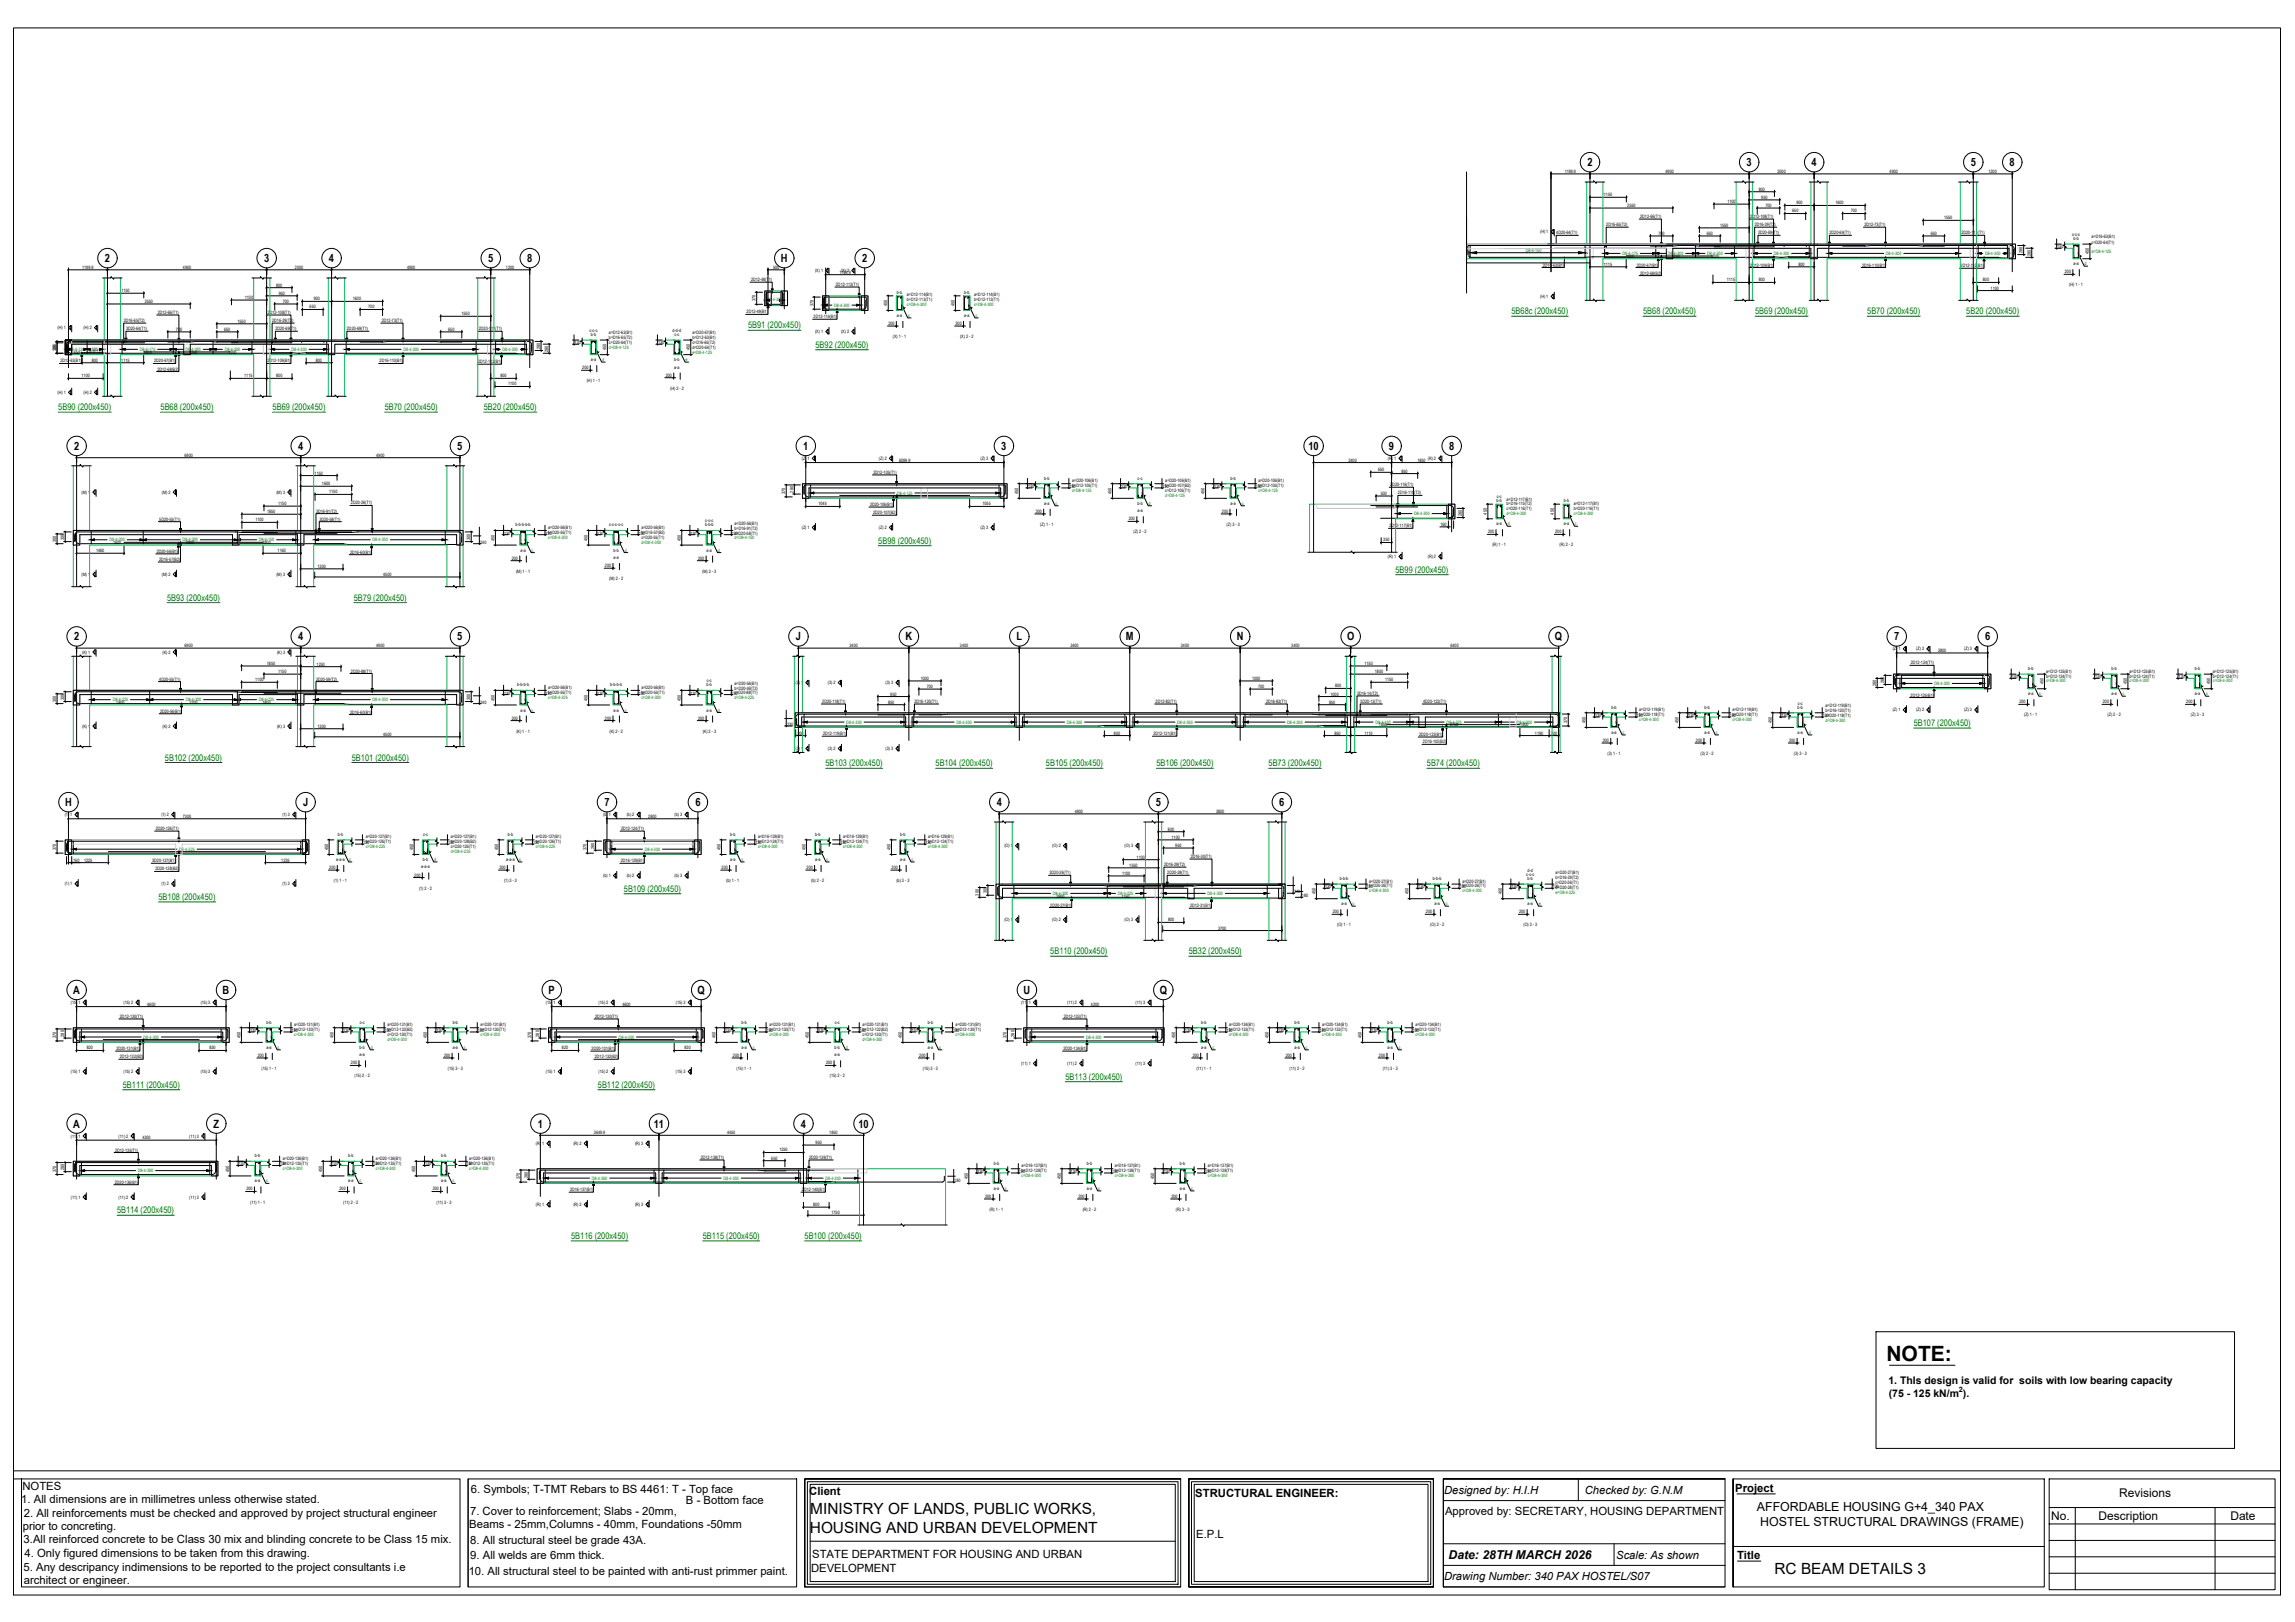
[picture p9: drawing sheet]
<svg xmlns="http://www.w3.org/2000/svg" width="841mm" height="594mm" viewBox="0 0 841 594" stroke-linecap="round" stroke-linejoin="round" font-family="sans-serif">
<defs><g id="words">
<text font-size="7.7" x="691.3" y="498.4">NOTE:</text>
<g font-size="5.6">
<text x="296.9" y="554.5">MINISTRY OF LANDS, PUBLIC WORKS,</text>
<text x="296.8" y="561.3">HOUSING AND URBAN DEVELOPMENT</text>
<text x="650.3" y="576.5">RC BEAM DETAILS 3</text>
</g>
<g font-size="4.5">
<text x="643.8" y="553.3">AFFORDABLE HOUSING G+4_340 PAX</text>
<text x="645.1" y="558.7">HOSTEL STRUCTURAL DRAWINGS (FRAME)</text>
<text x="530.8" y="571.2">Date: 28TH MARCH 2026</text>
</g>
<g font-size="4.4">
<text x="776.6" y="548.4">Revisions</text>
<text x="751.7" y="556.6">No.</text>
<text x="769" y="556.6">Description</text>
<text x="817.3" y="556.6">Date</text>
</g>
<g font-size="4.2">
<text x="581.7" y="60.9">2</text>
<text x="640" y="60.9">3</text>
<text x="663.9" y="60.9">4</text>
<text x="722.2" y="60.9">5</text>
<text x="736.5" y="60.9">8</text>
<text x="38.4" y="96">2</text>
<text x="96.8" y="96">3</text>
<text x="120.6" y="96">4</text>
<text x="178.9" y="96">5</text>
<text x="193.2" y="96">8</text>
<text x="286.2" y="96">H</text>
<text x="315.9" y="96">2</text>
<text x="27.1" y="164.8">2</text>
<text x="109.2" y="164.8">4</text>
<text x="167.6" y="164.8">5</text>
<text x="294.3" y="164.8">1</text>
<text x="366.9" y="164.8">3</text>
<text x="479.5" y="164.8">10</text>
<text x="509" y="164.8">9</text>
<text x="531" y="164.8">8</text>
<text x="27.1" y="234.6">2</text>
<text x="109.2" y="234.6">4</text>
<text x="167.6" y="234.6">5</text>
<text x="291.6" y="234.6">J</text>
<text x="331.8" y="234.6">K</text>
<text x="372.5" y="234.6">L</text>
<text x="412.6" y="234.6">M</text>
<text x="453.2" y="234.6">N</text>
<text x="493.6" y="234.6">O</text>
<text x="569.8" y="234.6">Q</text>
<text x="694.1" y="234.6">7</text>
<text x="727.4" y="234.6">6</text>
<text x="23.9" y="295.3">H</text>
<text x="111" y="295.3">J</text>
<text x="221.5" y="295.3">7</text>
<text x="254.8" y="295.3">6</text>
<text x="365.2" y="295.3">4</text>
<text x="423.6" y="295.3">5</text>
<text x="468.8" y="295.3">6</text>
<text x="26.8" y="364.1">A</text>
<text x="81.6" y="364.1">B</text>
<text x="201" y="364.1">P</text>
<text x="255.6" y="364.1">Q</text>
<text x="375.1" y="364.1">U</text>
<text x="425" y="364.1">Q</text>
<text x="26.8" y="413">A</text>
<text x="78.2" y="413">Z</text>
<text x="197.1" y="413">1</text>
<text x="239.6" y="413">11</text>
<text x="293.5" y="413">4</text>
<text x="314.6" y="413">10</text>
</g>
<g font-size="4.1">
<text x="8.2" y="545.8">NOTES</text>
<text x="7.8" y="550.4">1. All dimensions are in millimetres unless otherwise stated.</text>
<text x="172.6" y="546.7">6. Symbols; T-TMT Rebars to BS 4461: T - Top face</text>
<text x="251.4" y="551">B - Bottom face</text>
<text x="296.6" y="547.4">Client</text>
<text x="438" y="548.4">STRUCTURAL ENGINEER:</text>
<text x="529.2" y="547.1">Designed by: H.I.H</text>
<text x="580.8" y="547.1">Checked by: G.N.M</text>
<text x="635.9" y="546.3">Project</text>
<text x="8.8" y="555.5">2. All reinforcements must be checked and approved by project structural engineer</text>
<text x="172.3" y="554.8">7. Cover to reinforcement; Slabs - 20mm,</text>
<text x="529.6" y="555">Approved by: SECRETARY, HOUSING DEPARTMENT</text>
<text x="8.3" y="560.2">prior to concreting.</text>
<text x="172" y="559.5">Beams - 25mm,Columns - 40mm, Foundations -50mm</text>
<text x="438.4" y="563.2">E.P.L</text>
<text x="8.6" y="565.1">3.All reinforced concrete to be Class 30 mix and blinding concrete to be Class 15 mix.</text>
<text x="172.3" y="565.5">8. All structural steel be grade 43A.</text>
<text x="8.6" y="575.5">5. Any descripancy indimensions to be reported to the project consultants i.e</text>
<text x="9" y="570.2">4. Only figured dimensions to be taken from this drawing.</text>
<text x="172.3" y="571.1">9. All welds are 6mm thick.</text>
<text x="297.2" y="575.7">DEVELOPMENT</text>
<text x="297.6" y="570.8">STATE DEPARTMENT FOR HOUSING AND URBAN</text>
<text x="592.3" y="570.8">Scale: As shown</text>
<text x="636.6" y="570.9">Title</text>
<text x="8.7" y="580.2">architect or engineer.</text>
<text x="171.8" y="576.8">10. All structural steel to be painted with anti-rust primmer paint.</text>
<text x="529.2" y="578.8">Drawing Number: 340 PAX HOSTEL/S07</text>
</g>
<g font-size="3.8">
<text x="692" y="506.9">1. ThIs design is valid for soils with low bearing capacity</text>
<text x="692.1" y="511.5">(75 - 125 kN/m ).</text>
</g>
<g font-size="3.3" fill="#008100">
<text x="553.9" y="115.1">5B68c (200x450)</text>
<text x="602.1" y="115.1">5B68 (200x450)</text>
<text x="643.2" y="115.1">5B69 (200x450)</text>
<text x="684.3" y="115.1">5B70 (200x450)</text>
<text x="720.6" y="115.1">5B20 (200x450)</text>
<text x="274.1" y="120.2">5B91 (200x450)</text>
<text x="298.8" y="127.4">5B92 (200x450)</text>
<text x="21.3" y="150.3">5B90 (200x450)</text>
<text x="58.8" y="150.3">5B68 (200x450)</text>
<text x="99.9" y="150.3">5B69 (200x450)</text>
<text x="141" y="150.3">5B70 (200x450)</text>
<text x="177.3" y="150.3">5B20 (200x450)</text>
<text x="321.9" y="199.2">5B98 (200x450)</text>
<text x="511.4" y="209.8">5B99 (200x450)</text>
<text x="61.2" y="220">5B93 (200x450)</text>
<text x="129.7" y="220">5B79 (200x450)</text>
<text x="701.3" y="266">5B107 (200x450)</text>
<text x="60.5" y="278.6">5B102 (200x450)</text>
<text x="128.9" y="278.6">5B101 (200x450)</text>
<text x="302.5" y="280.7">5B103 (200x450)</text>
<text x="342.8" y="280.7">5B104 (200x450)</text>
<text x="383.3" y="280.7">5B105 (200x450)</text>
<text x="423.8" y="280.7">5B106 (200x450)</text>
<text x="464.9" y="280.7">5B73 (200x450)</text>
<text x="522.9" y="280.7">5B74 (200x450)</text>
<text x="58.1" y="329.6">5B108 (200x450)</text>
<text x="228.6" y="326.7">5B109 (200x450)</text>
<text x="384.9" y="349.5">5B110 (200x450)</text>
<text x="435.6" y="349.5">5B32 (200x450)</text>
<text x="390.4" y="395.5">5B113 (200x450)</text>
<text x="45" y="398.4">5B111 (200x450)</text>
<text x="219.1" y="398.4">5B112 (200x450)</text>
<text x="42.9" y="444.4">5B114 (200x450)</text>
<text x="209.3" y="453.8">5B116 (200x450)</text>
<text x="257.5" y="453.8">5B115 (200x450)</text>
<text x="294.8" y="453.8">5B100 (200x450)</text>
</g>
<text font-size="2.7" x="717.9" y="509.8">2</text>
<g font-size="1.7">
<text x="573.4" y="63.3">1199.9</text>
<text x="610.3" y="63.3">4900</text>
<text x="651.4" y="63.3">2000</text>
<text x="692.5" y="63.3">4900</text>
<text x="728.7" y="63.3">1200</text>
<text x="587.8" y="71.9">1150</text>
<text x="644.5" y="69.8">800</text>
<text x="596.3" y="75.8">2550</text>
<text x="633" y="74.4">1100</text>
<text x="645.4" y="72.8">950</text>
<text x="646.9" y="75.8">700</text>
<text x="656.8" y="77.8">650</text>
<text x="658.3" y="74.9">900</text>
<text x="672.6" y="74.9">1600</text>
<text x="678.3" y="77.8">700</text>
<text x="588.7" y="82.9">2D16-65(T2)</text>
<text x="601.1" y="79.9">2D12-66(T1)</text>
<text x="630.3" y="83.1">1550</text>
<text x="641.4" y="79.9">2D12-108(T1)</text>
<text x="643.1" y="82.9">2D16-29(T2)</text>
<text x="683.2" y="82.9">2D12-73(T1)</text>
<text x="712.4" y="80.3">1550</text>
<text x="564.4" y="85.5">(H) 1</text>
<text x="570.3" y="85.8">4D20-64(T1)</text>
<text x="607.8" y="86">700</text>
<text x="625.5" y="86">650</text>
<text x="644.3" y="85.8">2D20-69(T1)</text>
<text x="670.4" y="85.8">2D20-69(T1)</text>
<text x="707.5" y="86">650</text>
<text x="718.8" y="85.8">2D20-111(T1)</text>
<text x="759.3" y="86.4">c-c-c</text>
<text x="759.8" y="87.9">b-b</text>
<text x="766.5" y="87.3">a=D16-63(B1)</text>
<text x="766.5" y="89.4">c=D20-64(T1)</text>
<text x="595.9" y="94.4">1600</text>
<text x="612.5" y="94.4">1250</text>
<text x="627" y="94.4">1200</text>
<text x="741.2" y="92.7" transform="rotate(-90 741.2 92.7)">280</text>
<text x="744.2" y="93.7" transform="rotate(-90 744.2 93.7)">280</text>
<text x="753.9" y="90.9">130</text>
<text x="765.5" y="93.2" transform="rotate(-90 765.5 93.2)">450</text>
<text x="30.1" y="98.4">1199.9</text>
<text x="67" y="98.4">4900</text>
<text x="108.1" y="98.4">2000</text>
<text x="149.2" y="98.4">4900</text>
<text x="185.4" y="98.4">1200</text>
<text x="283.3" y="98.4">500</text>
<text x="298.7" y="99.7">(X) 1</text>
<text x="307.6" y="100.2">1199.9</text>
<text x="308.2" y="99.7">(X) 2</text>
<text x="565.4" y="97.6">2D16-63(B1)</text>
<text x="587.7" y="97.4">1115</text>
<text x="599.8" y="97.6">2D20-67(B1)</text>
<text x="601" y="100.6">2D12-68(B2)</text>
<text x="641.3" y="97.6">2D12-109(B1)</text>
<text x="659" y="97.4">800</text>
<text x="682.4" y="97.6">2D16-110(B1)</text>
<text x="718.5" y="97.9">2D12-112(B1)</text>
<text x="756.7" y="100.1">200</text>
<text x="759.8" y="97.2">a-a</text>
<text x="44.5" y="107">1150</text>
<text x="101.2" y="105">800</text>
<text x="102.2" y="108">950</text>
<text x="275.2" y="103">2D12-48(T1)</text>
<text x="306.3" y="104.8">2D12-113(T1)</text>
<text x="328.7" y="107.7">b-b</text>
<text x="353.3" y="107.7">b-b</text>
<text x="632.8" y="103.1">1115</text>
<text x="644.5" y="103.1">800</text>
<text x="726.6" y="103.1">800</text>
<text x="729.5" y="106">1100</text>
<text x="758.3" y="104.9">(H) 1 - 1</text>
<text x="53.1" y="111">2550</text>
<text x="89.7" y="109.5">1100</text>
<text x="103.6" y="111">700</text>
<text x="113.5" y="113">650</text>
<text x="115" y="110">900</text>
<text x="129.3" y="110">1600</text>
<text x="134.9" y="113">700</text>
<text x="276.9" y="110.4" transform="rotate(-90 276.9 110.4)">370</text>
<text x="298.1" y="112.2" transform="rotate(-90 298.1 112.2)">370</text>
<text x="325.1" y="112.1" transform="rotate(-90 325.1 112.1)">450</text>
<text x="332.3" y="110.4">b=D12-113(T1)</text>
<text x="332.3" y="108.6">a=D12-114(B1)</text>
<text x="349.7" y="112.1" transform="rotate(-90 349.7 112.1)">450</text>
<text x="357" y="110.4">b=D12-113(T1)</text>
<text x="357" y="108.6">a=D12-114(B1)</text>
<text x="564.4" y="109.2">(H) 1</text>
<text x="45.4" y="118">2D16-65(T2)</text>
<text x="57.8" y="115">2D12-66(T1)</text>
<text x="87" y="118.2">1550</text>
<text x="98.1" y="115">2D12-108(T1)</text>
<text x="99.8" y="118">2D16-29(T2)</text>
<text x="139.9" y="118">2D12-73(T1)</text>
<text x="169.1" y="115.5">1550</text>
<text x="273.6" y="114.8">2D12-49(B1)</text>
<text x="298.2" y="116.6">2D12-114(B1)</text>
<text x="325.6" y="119">200</text>
<text x="328.7" y="116.1">a-a</text>
<text x="350.2" y="119">200</text>
<text x="353.3" y="116.1">a-a</text>
<text x="21.1" y="120.6">(H) 1</text>
<text x="30.6" y="120.6">(H) 2</text>
<text x="46.2" y="121">3D20-64(T1)</text>
<text x="64.5" y="121.2">700</text>
<text x="82.2" y="121.2">650</text>
<text x="101" y="121">2D20-69(T1)</text>
<text x="127.1" y="121">2D20-69(T1)</text>
<text x="164.3" y="121.2">650</text>
<text x="175.5" y="121">2D20-111(T1)</text>
<text x="216" y="121.5">c-c-c</text>
<text x="216.5" y="123.1">b-b</text>
<text x="223.2" y="122.4">a=D12-63(B1)</text>
<text x="223.2" y="124.2">b=D16-65(T2)</text>
<text x="246.5" y="121.5">d-d-d</text>
<text x="247.2" y="123.1">c-c</text>
<text x="253.7" y="124.2">b=D12-63(B1)</text>
<text x="253.7" y="122.4">a=D20-67(B1)</text>
<text x="298.7" y="122">(X) 1</text>
<text x="308.2" y="122">(X) 2</text>
<text x="327.2" y="123.8">(X) 1 - 1</text>
<text x="351.8" y="123.8">(X) 2 - 2</text>
<text x="20.5" y="128.6" transform="rotate(-90 20.5 128.6)">320</text>
<text x="20.5" y="128.4" transform="rotate(-90 20.5 128.4)">365</text>
<text x="27.1" y="129.5">650</text>
<text x="33.6" y="128.5">500</text>
<text x="52.6" y="129.5">1600</text>
<text x="69.2" y="129.5">1250</text>
<text x="83.7" y="129.5">1200</text>
<text x="197.9" y="127.8" transform="rotate(-90 197.9 127.8)">280</text>
<text x="200.9" y="128.8" transform="rotate(-90 200.9 128.8)">280</text>
<text x="210.6" y="126.1">130</text>
<text x="222.2" y="128.3" transform="rotate(-90 222.2 128.3)">450</text>
<text x="223.2" y="126">c=D20-64(T1)</text>
<text x="241.1" y="126.1">130</text>
<text x="252.8" y="128.3" transform="rotate(-90 252.8 128.3)">450</text>
<text x="253.7" y="127.8">d=D20-64(T1)</text>
<text x="253.7" y="126">c=D16-65(T2)</text>
<text x="22.1" y="132.8">2D12-63(B1)</text>
<text x="33.6" y="132.5">800</text>
<text x="44.5" y="132.5">1115</text>
<text x="56.5" y="132.8">2D20-67(B1)</text>
<text x="57.7" y="135.7">2D12-68(B2)</text>
<text x="98" y="132.8">2D12-109(B1)</text>
<text x="115.7" y="132.5">800</text>
<text x="139.1" y="132.8">2D16-110(B1)</text>
<text x="175.2" y="133">2D12-112(B1)</text>
<text x="213.4" y="135.2">200</text>
<text x="216.5" y="132.3">a-a</text>
<text x="244" y="138">200</text>
<text x="247.1" y="132.3">b-b</text>
<text x="247.1" y="135">a-a</text>
<text x="29.9" y="138.2">1100</text>
<text x="89.5" y="138.2">1115</text>
<text x="101.2" y="138.2">800</text>
<text x="183.4" y="138.2">800</text>
<text x="186.2" y="141.2">1100</text>
<text x="215" y="140">(H) 1 - 1</text>
<text x="245.6" y="142.8">(H) 2 - 2</text>
<text x="21.1" y="144.3">(H) 1</text>
<text x="30.6" y="144.3">(H) 2</text>
<text x="67.6" y="167.3">6900</text>
<text x="137.9" y="167.3">4900</text>
<text x="115.3" y="173.8">1150</text>
<text x="293.8" y="168.5">(Z) 1</text>
<text x="320.1" y="173.6">2D12-105(T1)</text>
<text x="322.1" y="168.5">(Z) 2</text>
<text x="329.5" y="169">6099.9</text>
<text x="359.3" y="168.5">(Z) 3</text>
<text x="494.2" y="169">2400</text>
<text x="505" y="172.6">650</text>
<text x="508.6" y="168.5">(R) 1</text>
<text x="513.6" y="173.1">850</text>
<text x="519.4" y="169">1850</text>
<text x="523.2" y="168.5">(R) 2</text>
<text x="118" y="177.7">1600</text>
<text x="376.7" y="178.7">130</text>
<text x="382.7" y="175.7">b-b</text>
<text x="391.9" y="178.7">130</text>
<text x="392.9" y="178.4">b=D12-105(T1)</text>
<text x="392.9" y="176.6">a=D20-106(B1)</text>
<text x="410.9" y="178.7">130</text>
<text x="416.9" y="175.7">c-c</text>
<text x="426" y="178.7">130</text>
<text x="427" y="176.6">a=D20-106(B1)</text>
<text x="427" y="178.4">b=D20-107(B2)</text>
<text x="445" y="178.7">130</text>
<text x="450.9" y="175.7">b-b</text>
<text x="460.2" y="178.7">130</text>
<text x="461.1" y="178.4">b=D12-105(T1)</text>
<text x="461.1" y="176.6">a=D20-106(B1)</text>
<text x="509.5" y="178.1">2D20-116(T1)</text>
<text x="29.9" y="180.8">(M) 1</text>
<text x="59.3" y="180.8">(M) 2</text>
<text x="101.3" y="180.8">(M) 3</text>
<text x="101.9" y="185">1150</text>
<text x="120.6" y="180.7">1150</text>
<text x="128.6" y="184.8">2D20-26(T1)</text>
<text x="287.7" y="180.9" transform="rotate(-90 287.7 180.9)">370</text>
<text x="290.7" y="180.4" transform="rotate(-90 290.7 180.4)">280</text>
<text x="299.9" y="185.1">1045</text>
<text x="318.8" y="185.4">2D20-106(B1)</text>
<text x="360.1" y="185.1">1055</text>
<text x="373.2" y="181" transform="rotate(-90 373.2 181)">450</text>
<text x="382.7" y="184.9">a-a</text>
<text x="407.3" y="181" transform="rotate(-90 407.3 181)">450</text>
<text x="416.8" y="184.9">b-b</text>
<text x="427" y="180.2">c=D12-105(T1)</text>
<text x="441.4" y="181" transform="rotate(-90 441.4 181)">450</text>
<text x="450.9" y="184.9">a-a</text>
<text x="506" y="181.3">500</text>
<text x="512.3" y="181.1">2D16-115(T2)</text>
<text x="548.4" y="183.9">b-b</text>
<text x="548.5" y="182.4">c-c</text>
<text x="552.1" y="185.1">b=D16-115(T2)</text>
<text x="552.1" y="183.3">a=D12-117(B1)</text>
<text x="573" y="183.9">b-b</text>
<text x="576.7" y="184.9">a=D12-117(B1)</text>
<text x="58.4" y="190.7">5D20-55(T1)</text>
<text x="93.6" y="190.9">1100</text>
<text x="97.9" y="188">1850</text>
<text x="115.8" y="187.7">3D16-91(T2)</text>
<text x="117" y="190.7">3D20-58(T1)</text>
<text x="258.5" y="191.3">c-c-c</text>
<text x="320" y="188.3">2D20-107(B2)</text>
<text x="379.5" y="187.9">200</text>
<text x="413.7" y="190.6">200</text>
<text x="416.8" y="187.6">a-a</text>
<text x="447.8" y="187.9">200</text>
<text x="535.8" y="189" transform="rotate(-90 535.8 189)">280</text>
<text x="544.9" y="188.4" transform="rotate(-90 544.9 188.4)">450</text>
<text x="552.1" y="186.9">c=D20-116(T1)</text>
<text x="569.5" y="188.4" transform="rotate(-90 569.5 188.4)">450</text>
<text x="576.7" y="186.7">b=D20-116(T1)</text>
<text x="23.5" y="197.7" transform="rotate(-90 23.5 197.7)">300</text>
<text x="172.3" y="197.7" transform="rotate(-90 172.3 197.7)">300</text>
<text x="184.7" y="195.8">130</text>
<text x="188.9" y="192.8">b-b-b-b-b</text>
<text x="199.9" y="195.8">130</text>
<text x="200.9" y="195.5">b=D20-55(T1)</text>
<text x="200.9" y="193.8">a=D20-56(B1)</text>
<text x="218.9" y="195.8">130</text>
<text x="223.2" y="192.8">c-c-c-c-c</text>
<text x="234.1" y="195.8">130</text>
<text x="235" y="197.3">c=D20-55(T1)</text>
<text x="235" y="193.8">a=D20-56(B1)</text>
<text x="235" y="195.5">b=D16-57(B2)</text>
<text x="253" y="195.8">130</text>
<text x="258.4" y="192.8">b-b-b</text>
<text x="268.2" y="195.8">130</text>
<text x="269.2" y="192.2">a=D20-56(B1)</text>
<text x="269.2" y="195.8">c=D20-58(T1)</text>
<text x="269.2" y="194">b=D16-91(T2)</text>
<text x="293.8" y="193.8">(Z) 1</text>
<text x="322.1" y="193.8">(Z) 2</text>
<text x="359.3" y="193.8">(Z) 3</text>
<text x="381.2" y="192.6">(Z) 1 - 1</text>
<text x="415.4" y="195.4">(Z) 2 - 2</text>
<text x="449.5" y="192.6">(Z) 3 - 3</text>
<text x="509.2" y="193.1">2D12-117(B1)</text>
<text x="527.9" y="192.6">160</text>
<text x="545.3" y="195.3">200</text>
<text x="548.4" y="192.4">a-a</text>
<text x="569.9" y="195.3">200</text>
<text x="573" y="192.4">a-a</text>
<text x="20.5" y="198.5" transform="rotate(-90 20.5 198.5)">300</text>
<text x="35.2" y="202.2">1460</text>
<text x="41.4" y="199.2">1600</text>
<text x="57.5" y="202.5">2D20-56(B1)</text>
<text x="68.2" y="199.2">2900</text>
<text x="96.2" y="199.2">1800</text>
<text x="101.7" y="202.2">1160</text>
<text x="128.3" y="202.8">2D16-60(B1)</text>
<text x="176" y="199.1">240</text>
<text x="181.2" y="198.1" transform="rotate(-90 181.2 198.1)">450</text>
<text x="190.7" y="202">a-a</text>
<text x="215.3" y="198.1" transform="rotate(-90 215.3 198.1)">450</text>
<text x="224.8" y="202">b-b</text>
<text x="249.5" y="198.1" transform="rotate(-90 249.5 198.1)">450</text>
<text x="259" y="202">a-a</text>
<text x="506.9" y="198.3">350</text>
<text x="546.9" y="200.1">(R) 1 - 1</text>
<text x="571.5" y="200.1">(R) 2 - 2</text>
<text x="58.3" y="205.5">2D16-57(B2)</text>
<text x="116.4" y="208">1300</text>
<text x="187.6" y="205">200</text>
<text x="189.1" y="209.8">(M) 1 - 1</text>
<text x="221.7" y="207.7">200</text>
<text x="224.8" y="204.8">a-a</text>
<text x="255.8" y="205">200</text>
<text x="257.4" y="209.8">(M) 3 - 3</text>
<text x="508.6" y="204.4">(R) 1</text>
<text x="523.2" y="204.4">(R) 2</text>
<text x="29.9" y="210.9">(M) 1</text>
<text x="59.3" y="210.9">(M) 2</text>
<text x="101.3" y="210.9">(M) 3</text>
<text x="140.4" y="210.9">4500</text>
<text x="223.2" y="212.5">(M) 2 - 2</text>
<text x="30.1" y="239.4">(K) 1</text>
<text x="59.6" y="239.4">(K) 2</text>
<text x="67.6" y="237">6900</text>
<text x="101.5" y="239.4">(K) 3</text>
<text x="137.9" y="237">4900</text>
<text x="311.3" y="237">3400</text>
<text x="351.8" y="237">3400</text>
<text x="392.3" y="237">3400</text>
<text x="432.7" y="237">3400</text>
<text x="473.2" y="237">3400</text>
<text x="531.5" y="237">6400</text>
<text x="693.6" y="238.2">(Z) 1</text>
<text x="702.2" y="238.2">(Z) 2</text>
<text x="710.2" y="238.8">2800</text>
<text x="719.8" y="238.2">(Z) 3</text>
<text x="97.8" y="243.5">1850</text>
<text x="116" y="243.8">1250</text>
<text x="500" y="243.5">1150</text>
<text x="700.2" y="243.3">2D12-124(T1)</text>
<text x="743.2" y="245.4">b-b</text>
<text x="773.8" y="245.4">b-b</text>
<text x="804.3" y="245.4">b-b</text>
<text x="58.4" y="249.3">4D20-55(T1)</text>
<text x="93.5" y="249.5">1100</text>
<text x="101.9" y="246.5">1150</text>
<text x="115.8" y="249.3">2D20-59(T2)</text>
<text x="128.6" y="246.3">2D20-88(T1)</text>
<text x="189.5" y="251.4">b-b-b-b</text>
<text x="223.6" y="251.4">b-b-b-b</text>
<text x="259" y="251.4">b-b</text>
<text x="259" y="249.8">c-c</text>
<text x="269.2" y="250.8">a=D20-56(B1)</text>
<text x="291.5" y="250.6">(3) 1</text>
<text x="303.4" y="250.6">(3) 2</text>
<text x="324.5" y="250.6">(3) 3</text>
<text x="337.4" y="249">1000</text>
<text x="458.8" y="249">1000</text>
<text x="489.3" y="251.8">800</text>
<text x="503.8" y="246.5">1800</text>
<text x="507.6" y="249.5">1150</text>
<text x="687.5" y="251.2" transform="rotate(-90 687.5 251.2)">280</text>
<text x="690.5" y="250.2" transform="rotate(-90 690.5 250.2)">280</text>
<text x="737.2" y="248.4">130</text>
<text x="748.8" y="250.7" transform="rotate(-90 748.8 250.7)">450</text>
<text x="749.8" y="248.2">b=D12-124(T1)</text>
<text x="749.8" y="246.4">a=D12-125(B1)</text>
<text x="767.8" y="248.4">130</text>
<text x="779.4" y="250.7" transform="rotate(-90 779.4 250.7)">450</text>
<text x="780.4" y="248.2">b=D12-124(T1)</text>
<text x="780.4" y="246.4">a=D12-125(B1)</text>
<text x="798.4" y="248.4">130</text>
<text x="810" y="250.7" transform="rotate(-90 810 250.7)">450</text>
<text x="810.9" y="248.2">b=D12-124(T1)</text>
<text x="810.9" y="246.4">a=D12-125(B1)</text>
<text x="20.5" y="257" transform="rotate(-90 20.5 257)">300</text>
<text x="23.5" y="256.3" transform="rotate(-90 23.5 256.3)">300</text>
<text x="42.6" y="257.8">1800</text>
<text x="69.4" y="257.8">2700</text>
<text x="96.2" y="257.8">1800</text>
<text x="172.3" y="256.3" transform="rotate(-90 172.3 256.3)">300</text>
<text x="176" y="257.7">240</text>
<text x="181.2" y="256.6" transform="rotate(-90 181.2 256.6)">450</text>
<text x="184.7" y="254.4">130</text>
<text x="199.9" y="254.4">130</text>
<text x="200.9" y="254.1">b=D20-55(T1)</text>
<text x="200.9" y="252.3">a=D20-56(B1)</text>
<text x="215.3" y="256.6" transform="rotate(-90 215.3 256.6)">450</text>
<text x="218.9" y="254.4">130</text>
<text x="234.1" y="254.4">130</text>
<text x="235" y="254.1">b=D20-55(T1)</text>
<text x="235" y="252.3">a=D20-56(B1)</text>
<text x="249.5" y="256.6" transform="rotate(-90 249.5 256.6)">450</text>
<text x="253" y="254.4">130</text>
<text x="268.2" y="254.4">130</text>
<text x="269.2" y="252.6">b=D20-59(T2)</text>
<text x="269.2" y="254.3">c=D20-88(T1)</text>
<text x="301.3" y="257.5">2D20-118(T1)</text>
<text x="325.4" y="257.7">850</text>
<text x="326.3" y="254.7">950</text>
<text x="335.1" y="257.5">2D16-120(T1)</text>
<text x="339.6" y="252">700</text>
<text x="423.5" y="257.5">2D12-82(T1)</text>
<text x="461.1" y="252">700</text>
<text x="464" y="257.5">2D16-83(T1)</text>
<text x="487.1" y="257.7">850</text>
<text x="487.6" y="254.7">1000</text>
<text x="497.3" y="254.5">3D16-14(T2)</text>
<text x="498.5" y="257.5">3D20-13(T1)</text>
<text x="521.6" y="257.5">4D20-122(T1)</text>
<text x="700.2" y="255.1">2D12-125(B1)</text>
<text x="740.1" y="257.6">200</text>
<text x="743.2" y="254.7">a-a</text>
<text x="770.6" y="257.6">200</text>
<text x="773.8" y="254.7">a-a</text>
<text x="801.2" y="257.6">200</text>
<text x="804.3" y="254.7">a-a</text>
<text x="58.7" y="261.1">2D20-56(B1)</text>
<text x="128.3" y="261.4">2D16-60(B1)</text>
<text x="187.6" y="263.5">200</text>
<text x="190.7" y="260.6">a-a</text>
<text x="221.7" y="263.5">200</text>
<text x="224.8" y="260.6">a-a</text>
<text x="255.8" y="263.5">200</text>
<text x="259" y="260.6">a-a</text>
<text x="584.5" y="262.6">130</text>
<text x="590.5" y="259.6">b-b</text>
<text x="599.7" y="262.6">130</text>
<text x="600.7" y="262.3">b=D20-118(T1)</text>
<text x="600.7" y="260.5">a=D12-119(B1)</text>
<text x="618.7" y="262.6">130</text>
<text x="624.6" y="259.6">b-b</text>
<text x="633.9" y="262.6">130</text>
<text x="634.8" y="262.3">b=D20-118(T1)</text>
<text x="634.8" y="260.5">a=D12-119(B1)</text>
<text x="652.8" y="262.6">130</text>
<text x="658.8" y="259.6">b-b</text>
<text x="658.8" y="258">c-c</text>
<text x="668" y="262.6">130</text>
<text x="669" y="262.6">c=D20-118(T1)</text>
<text x="669" y="259">a=D12-119(B1)</text>
<text x="669" y="260.8">b=D16-120(T1)</text>
<text x="693.6" y="260.6">(Z) 1</text>
<text x="702.2" y="260.6">(Z) 2</text>
<text x="719.8" y="260.6">(Z) 3</text>
<text x="741.8" y="262.4">(Z) 1 - 1</text>
<text x="772.3" y="262.4">(Z) 2 - 2</text>
<text x="802.9" y="262.4">(Z) 3 - 3</text>
<text x="30.1" y="266.5">(K) 1</text>
<text x="59.6" y="266.5">(K) 2</text>
<text x="101.5" y="266.5">(K) 3</text>
<text x="116.4" y="266.5">1300</text>
<text x="140.4" y="269.5">4500</text>
<text x="189.2" y="268.4">(K) 1 - 1</text>
<text x="223.4" y="268.4">(K) 2 - 2</text>
<text x="257.5" y="268.4">(K) 3 - 3</text>
<text x="288.4" y="265.9">230</text>
<text x="292.2" y="269">300</text>
<text x="301.6" y="269.3">2D12-119(B1)</text>
<text x="408.2" y="269">800</text>
<text x="422.7" y="269.3">2D12-121(B1)</text>
<text x="489" y="269">850</text>
<text x="500" y="269">1110</text>
<text x="505.3" y="266">1650</text>
<text x="520.1" y="269.6">2D20-123(B1)</text>
<text x="531.4" y="266">2750</text>
<text x="557.1" y="266">1600</text>
<text x="562.5" y="269">1190</text>
<text x="568.4" y="269">300</text>
<text x="574.3" y="264.9" transform="rotate(-90 574.3 264.9)">370</text>
<text x="581" y="264.9" transform="rotate(-90 581 264.9)">450</text>
<text x="590.5" y="268.8">a-a</text>
<text x="615.1" y="264.9" transform="rotate(-90 615.1 264.9)">450</text>
<text x="624.6" y="268.8">a-a</text>
<text x="649.3" y="264.9" transform="rotate(-90 649.3 264.9)">450</text>
<text x="658.8" y="268.8">a-a</text>
<text x="291.5" y="274.8">(3) 1</text>
<text x="303.4" y="274.8">(3) 2</text>
<text x="324.5" y="274.8">(3) 3</text>
<text x="521.5" y="272.3">2D16-102(B2)</text>
<text x="587.4" y="271.8">200</text>
<text x="621.5" y="271.8">200</text>
<text x="655.6" y="271.8">200</text>
<text x="589.1" y="276.6">(3) 1 - 1</text>
<text x="623.2" y="276.6">(3) 2 - 2</text>
<text x="657.4" y="276.6">(3) 3 - 3</text>
<text x="23.7" y="298.9">(1) 1</text>
<text x="59.1" y="298.9">(1) 2</text>
<text x="67" y="299.5">7300</text>
<text x="103.5" y="298.9">(1) 3</text>
<text x="221" y="298.9">(b) 1</text>
<text x="229.7" y="298.9">(b) 2</text>
<text x="237.6" y="299.5">2800</text>
<text x="247.2" y="298.9">(b) 3</text>
<text x="393.9" y="297.7">4900</text>
<text x="445.6" y="297.7">3800</text>
<text x="57.1" y="304">2D20-126(T1)</text>
<text x="227.6" y="304">2D12-124(T1)</text>
<text x="428" y="304.3">800</text>
<text x="20.5" y="311.4" transform="rotate(-90 20.5 311.4)">370</text>
<text x="120.2" y="311.4" transform="rotate(-90 120.2 311.4)">450</text>
<text x="123.8" y="306.1">b-b</text>
<text x="133" y="309.1">130</text>
<text x="134" y="308.9">b=D20-126(T1)</text>
<text x="134" y="307.1">a=D20-127(B1)</text>
<text x="151.4" y="311.4" transform="rotate(-90 151.4 311.4)">450</text>
<text x="155" y="306.1">c-c</text>
<text x="164.2" y="309.1">130</text>
<text x="165.2" y="310.6">c=D20-126(T1)</text>
<text x="165.2" y="307.1">a=D20-127(B1)</text>
<text x="165.2" y="308.9">b=D20-128(B2)</text>
<text x="182.5" y="311.4" transform="rotate(-90 182.5 311.4)">450</text>
<text x="186.1" y="306.1">b-b</text>
<text x="195.4" y="309.1">130</text>
<text x="196.3" y="308.9">b=D20-126(T1)</text>
<text x="196.3" y="307.1">a=D20-127(B1)</text>
<text x="214.9" y="311.4" transform="rotate(-90 214.9 311.4)">370</text>
<text x="217.9" y="310.9" transform="rotate(-90 217.9 310.9)">280</text>
<text x="264" y="311.4" transform="rotate(-90 264 311.4)">450</text>
<text x="267.6" y="306.1">b-b</text>
<text x="276.8" y="309.1">130</text>
<text x="277.8" y="308.9">b=D12-124(T1)</text>
<text x="277.8" y="307.1">a=D16-129(B1)</text>
<text x="295.2" y="311.4" transform="rotate(-90 295.2 311.4)">450</text>
<text x="298.7" y="306.1">b-b</text>
<text x="308" y="309.1">130</text>
<text x="308.9" y="308.9">b=D12-124(T1)</text>
<text x="308.9" y="307.1">a=D16-129(B1)</text>
<text x="326.3" y="311.4" transform="rotate(-90 326.3 311.4)">450</text>
<text x="329.9" y="306.1">b-b</text>
<text x="339.1" y="309.1">130</text>
<text x="340.1" y="308.9">b=D12-124(T1)</text>
<text x="340.1" y="307.1">a=D16-129(B1)</text>
<text x="368.1" y="310.4">(O) 1</text>
<text x="385.6" y="310.4">(O) 2</text>
<text x="412.1" y="310.4">(O) 3</text>
<text x="429.3" y="307.2">1100</text>
<text x="430.7" y="310.2">950</text>
<text x="26.8" y="315.6">160</text>
<text x="30.8" y="315.6">1225</text>
<text x="55.8" y="315.8">3D20-127(B1)</text>
<text x="103.1" y="315.6">1235</text>
<text x="123.2" y="315.4">a-a-a</text>
<text x="155" y="315.4">b-b</text>
<text x="185.5" y="315.4">a-a-a</text>
<text x="227.5" y="315.8">2D16-129(B1)</text>
<text x="267.6" y="315.4">a-a</text>
<text x="298.7" y="315.4">a-a</text>
<text x="329.9" y="315.4">a-a</text>
<text x="413.8" y="317.5">1550</text>
<text x="416.5" y="314.5">1100</text>
<text x="426.6" y="317.3">2D16-29(T2)</text>
<text x="436.4" y="314.3">2D16-30(T1)</text>
<text x="57" y="318.8">2D20-128(B2)</text>
<text x="120.7" y="318.3">200</text>
<text x="122.4" y="323.1">(1) 1 - 1</text>
<text x="151.8" y="321">200</text>
<text x="154.4" y="318.1">a-a-a</text>
<text x="183" y="318.3">200</text>
<text x="184.7" y="323.1">(1) 3 - 3</text>
<text x="221" y="321.3">(b) 1</text>
<text x="229.7" y="321.3">(b) 2</text>
<text x="247.2" y="321.3">(b) 3</text>
<text x="264.4" y="318.3">200</text>
<text x="266.2" y="323.1">(b) 1 - 1</text>
<text x="295.6" y="318.3">200</text>
<text x="297.3" y="323.1">(b) 2 - 2</text>
<text x="326.8" y="318.3">200</text>
<text x="328.5" y="323.1">(b) 3 - 3</text>
<text x="384.6" y="320.2">3D20-26(T1)</text>
<text x="411.2" y="320.4">1100</text>
<text x="427.8" y="320.2">2D20-28(T1)</text>
<text x="490.9" y="322.3">b-b-b</text>
<text x="501.8" y="323.3">a=D20-27(B1)</text>
<text x="525.1" y="322.3">b-b-b</text>
<text x="535.9" y="323.3">a=D20-27(B1)</text>
<text x="559.3" y="320.8">c-c-c</text>
<text x="559.8" y="322.3">b-b</text>
<text x="559.8" y="319.2">d-d</text>
<text x="570" y="323.7">c=D20-26(T1)</text>
<text x="570" y="320.2">a=D20-27(B1)</text>
<text x="570" y="322">b=D16-29(T2)</text>
<text x="23.7" y="324.3">(1) 1</text>
<text x="59.1" y="324.3">(1) 2</text>
<text x="103.5" y="324.3">(1) 3</text>
<text x="153.6" y="325.8">(1) 2 - 2</text>
<text x="358.7" y="328" transform="rotate(-90 358.7 328)">300</text>
<text x="361.6" y="327.2" transform="rotate(-90 361.6 327.2)">300</text>
<text x="387.1" y="328.8">2900</text>
<text x="410.9" y="328.8">1150</text>
<text x="474.2" y="327.2">240</text>
<text x="477.1" y="328.6">180</text>
<text x="482" y="327.6" transform="rotate(-90 482 327.6)">450</text>
<text x="485.6" y="325.3">130</text>
<text x="500.8" y="325.3">130</text>
<text x="501.8" y="325.1">b=D20-26(T1)</text>
<text x="516.2" y="327.6" transform="rotate(-90 516.2 327.6)">450</text>
<text x="519.8" y="325.3">130</text>
<text x="534.9" y="325.3">130</text>
<text x="535.9" y="325.1">b=D20-26(T1)</text>
<text x="550.3" y="327.6" transform="rotate(-90 550.3 327.6)">450</text>
<text x="553.9" y="325.3">130</text>
<text x="569.1" y="325.3">130</text>
<text x="570" y="325.5">d=D20-28(T1)</text>
<text x="384.9" y="332">2D20-27(B1)</text>
<text x="436.1" y="332.3">2D12-31(B1)</text>
<text x="488.4" y="334.5">200</text>
<text x="491.6" y="331.6">a-a</text>
<text x="522.6" y="334.5">200</text>
<text x="525.7" y="331.6">a-a</text>
<text x="556.7" y="334.5">200</text>
<text x="559.8" y="331.6">a-a</text>
<text x="368.1" y="337.5">(O) 1</text>
<text x="385.6" y="337.5">(O) 2</text>
<text x="412.1" y="337.5">(O) 3</text>
<text x="428" y="337.5">800</text>
<text x="446.4" y="340.4">3700</text>
<text x="490" y="339.3">(O) 1 - 1</text>
<text x="524.1" y="339.3">(O) 2 - 2</text>
<text x="558.3" y="339.3">(O) 3 - 3</text>
<text x="25.9" y="367.7">(15) 1</text>
<text x="45.3" y="367.7">(15) 2</text>
<text x="54" y="368.3">4600</text>
<text x="73.5" y="367.7">(15) 3</text>
<text x="200.1" y="367.7">(15) 1</text>
<text x="219.4" y="367.7">(15) 2</text>
<text x="228.1" y="368.3">4600</text>
<text x="247.7" y="367.7">(15) 3</text>
<text x="374.2" y="367.7">(11) 1</text>
<text x="391.1" y="367.7">(11) 2</text>
<text x="399.8" y="368.3">4200</text>
<text x="416.1" y="367.7">(11) 3</text>
<text x="43.9" y="372.9">2D12-130(T1)</text>
<text x="91.7" y="378">130</text>
<text x="97.6" y="374.9">b-b</text>
<text x="106.8" y="378">130</text>
<text x="107.8" y="377.7">b=D12-130(T1)</text>
<text x="107.8" y="375.9">a=D20-131(B1)</text>
<text x="125.8" y="378">130</text>
<text x="131.8" y="374.9">c-c</text>
<text x="141" y="378">130</text>
<text x="142" y="375.9">a=D20-131(B1)</text>
<text x="142" y="377.7">b=D12-132(B2)</text>
<text x="159.9" y="378">130</text>
<text x="165.9" y="374.9">b-b</text>
<text x="175.1" y="378">130</text>
<text x="176.1" y="377.7">b=D12-130(T1)</text>
<text x="176.1" y="375.9">a=D20-131(B1)</text>
<text x="218.1" y="372.9">2D12-130(T1)</text>
<text x="265.8" y="378">130</text>
<text x="271.7" y="374.9">b-b</text>
<text x="281" y="378">130</text>
<text x="281.9" y="377.7">b=D12-130(T1)</text>
<text x="281.9" y="375.9">a=D20-131(B1)</text>
<text x="299.9" y="378">130</text>
<text x="306" y="374.9">c-c</text>
<text x="315.1" y="378">130</text>
<text x="316.1" y="375.9">a=D20-131(B1)</text>
<text x="316.1" y="377.7">b=D12-132(B2)</text>
<text x="334.1" y="378">130</text>
<text x="340" y="374.9">b-b</text>
<text x="349.2" y="378">130</text>
<text x="350.2" y="377.7">b=D12-130(T1)</text>
<text x="350.2" y="375.9">a=D20-131(B1)</text>
<text x="389.8" y="372.9">2D12-133(T1)</text>
<text x="434.2" y="378">130</text>
<text x="440.2" y="374.9">b-b</text>
<text x="449.4" y="378">130</text>
<text x="450.4" y="377.7">b=D12-133(T1)</text>
<text x="450.4" y="375.9">a=D20-134(B1)</text>
<text x="468.4" y="378">130</text>
<text x="474.3" y="374.9">b-b</text>
<text x="483.6" y="378">130</text>
<text x="484.5" y="377.7">b=D12-133(T1)</text>
<text x="484.5" y="375.9">a=D20-134(B1)</text>
<text x="502.5" y="378">130</text>
<text x="508.5" y="374.9">b-b</text>
<text x="517.7" y="378">130</text>
<text x="518.7" y="377.7">b=D12-133(T1)</text>
<text x="518.7" y="375.9">a=D20-134(B1)</text>
<text x="20.5" y="380.2" transform="rotate(-90 20.5 380.2)">370</text>
<text x="23.5" y="379.7" transform="rotate(-90 23.5 379.7)">280</text>
<text x="88.1" y="380.2" transform="rotate(-90 88.1 380.2)">450</text>
<text x="122.2" y="380.2" transform="rotate(-90 122.2 380.2)">450</text>
<text x="142" y="379.5">c=D12-130(T1)</text>
<text x="156.4" y="380.2" transform="rotate(-90 156.4 380.2)">450</text>
<text x="194.7" y="380.2" transform="rotate(-90 194.7 380.2)">370</text>
<text x="197.6" y="379.7" transform="rotate(-90 197.6 379.7)">280</text>
<text x="262.2" y="380.2" transform="rotate(-90 262.2 380.2)">450</text>
<text x="296.4" y="380.2" transform="rotate(-90 296.4 380.2)">450</text>
<text x="316.1" y="379.5">c=D12-130(T1)</text>
<text x="330.5" y="380.2" transform="rotate(-90 330.5 380.2)">450</text>
<text x="368.8" y="380.2" transform="rotate(-90 368.8 380.2)">370</text>
<text x="371.8" y="379.7" transform="rotate(-90 371.8 379.7)">280</text>
<text x="430.7" y="380.2" transform="rotate(-90 430.7 380.2)">450</text>
<text x="464.8" y="380.2" transform="rotate(-90 464.8 380.2)">450</text>
<text x="498.9" y="380.2" transform="rotate(-90 498.9 380.2)">450</text>
<text x="31.8" y="384.4">820</text>
<text x="42.7" y="384.6">2D20-131(B1)</text>
<text x="43.9" y="387.6">2D12-132(B2)</text>
<text x="76.8" y="384.4">830</text>
<text x="94.5" y="387.1">200</text>
<text x="97.6" y="384.2">a-a</text>
<text x="128.6" y="389.8">200</text>
<text x="131.7" y="384.2">b-b</text>
<text x="131.7" y="386.9">a-a</text>
<text x="162.8" y="387.1">200</text>
<text x="165.9" y="384.2">a-a</text>
<text x="205.9" y="384.4">820</text>
<text x="216.8" y="384.6">2D20-131(B1)</text>
<text x="218" y="387.6">2D12-132(B2)</text>
<text x="250.9" y="384.4">830</text>
<text x="268.6" y="387.1">200</text>
<text x="271.7" y="384.2">a-a</text>
<text x="302.7" y="389.8">200</text>
<text x="305.9" y="384.2">b-b</text>
<text x="305.9" y="386.9">a-a</text>
<text x="336.9" y="387.1">200</text>
<text x="340" y="384.2">a-a</text>
<text x="389.7" y="384.6">2D20-134(B1)</text>
<text x="437.1" y="387.1">200</text>
<text x="440.2" y="384.2">a-a</text>
<text x="471.2" y="387.1">200</text>
<text x="474.3" y="384.2">a-a</text>
<text x="505.3" y="387.1">200</text>
<text x="508.5" y="384.2">a-a</text>
<text x="25.9" y="393.1">(15) 1</text>
<text x="45.3" y="393.1">(15) 2</text>
<text x="73.5" y="393.1">(15) 3</text>
<text x="95.8" y="391.9">(15) 1 - 1</text>
<text x="130" y="394.6">(15) 2 - 2</text>
<text x="164.1" y="391.9">(15) 3 - 3</text>
<text x="200.1" y="393.1">(15) 1</text>
<text x="219.4" y="393.1">(15) 2</text>
<text x="247.7" y="393.1">(15) 3</text>
<text x="269.9" y="391.9">(15) 1 - 1</text>
<text x="304.1" y="394.6">(15) 2 - 2</text>
<text x="338.2" y="391.9">(15) 3 - 3</text>
<text x="374.2" y="390.1">(11) 1</text>
<text x="391.1" y="390.1">(11) 2</text>
<text x="416.1" y="390.1">(11) 3</text>
<text x="438.4" y="391.9">(11) 1 - 1</text>
<text x="472.6" y="391.9">(11) 2 - 2</text>
<text x="506.7" y="391.9">(11) 3 - 3</text>
<text x="25.9" y="416.7">(11) 1</text>
<text x="43.5" y="416.7">(11) 2</text>
<text x="52.2" y="417.2">4300</text>
<text x="69.4" y="416.7">(11) 3</text>
<text x="196.4" y="419.4">(R) 1</text>
<text x="210.1" y="419.4">(R) 2</text>
<text x="217.7" y="415.4">3649.9</text>
<text x="232.7" y="419.4">(R) 3</text>
<text x="266.5" y="415.4">4450</text>
<text x="298.9" y="419">950</text>
<text x="303.9" y="415.4">1850</text>
<text x="42.2" y="421.8">2D12-135(T1)</text>
<text x="93.4" y="423.9">b-b</text>
<text x="103.7" y="424.8">a=D20-136(B1)</text>
<text x="127.6" y="423.9">b-b</text>
<text x="137.8" y="424.8">a=D20-136(B1)</text>
<text x="161.7" y="423.9">b-b</text>
<text x="171.9" y="424.8">a=D20-136(B1)</text>
<text x="256.8" y="424.5">2D12-138(T1)</text>
<text x="282.6" y="424.7">650</text>
<text x="285.6" y="421.7">1250</text>
<text x="296.5" y="424.5">2D20-139(T1)</text>
<text x="20.5" y="429.1" transform="rotate(-90 20.5 429.1)">370</text>
<text x="23.5" y="428.6" transform="rotate(-90 23.5 428.6)">280</text>
<text x="83.9" y="429.1" transform="rotate(-90 83.9 429.1)">450</text>
<text x="87.5" y="426.9">130</text>
<text x="102.7" y="426.9">130</text>
<text x="103.7" y="426.6">b=D12-135(T1)</text>
<text x="118.1" y="429.1" transform="rotate(-90 118.1 429.1)">450</text>
<text x="121.6" y="426.9">130</text>
<text x="136.8" y="426.9">130</text>
<text x="137.8" y="426.6">b=D12-135(T1)</text>
<text x="152.2" y="429.1" transform="rotate(-90 152.2 429.1)">450</text>
<text x="155.8" y="426.9">130</text>
<text x="170.9" y="426.9">130</text>
<text x="171.9" y="426.6">b=D12-135(T1)</text>
<text x="190.5" y="431.9" transform="rotate(-90 190.5 431.9)">370</text>
<text x="193.5" y="431.4" transform="rotate(-90 193.5 431.4)">280</text>
<text x="354.7" y="431.9" transform="rotate(-90 354.7 431.9)">450</text>
<text x="358.2" y="429.6">130</text>
<text x="364.2" y="426.6">b-b</text>
<text x="373.4" y="429.6">130</text>
<text x="374.4" y="427.5">a=D16-137(B1)</text>
<text x="374.4" y="429.3">b=D12-138(T1)</text>
<text x="388.8" y="431.9" transform="rotate(-90 388.8 431.9)">450</text>
<text x="392.4" y="429.6">130</text>
<text x="398.3" y="426.6">b-b</text>
<text x="407.5" y="429.6">130</text>
<text x="408.5" y="427.5">a=D16-137(B1)</text>
<text x="408.5" y="429.3">b=D12-138(T1)</text>
<text x="422.9" y="431.9" transform="rotate(-90 422.9 431.9)">450</text>
<text x="426.5" y="429.6">130</text>
<text x="432.4" y="426.6">b-b</text>
<text x="441.7" y="429.6">130</text>
<text x="442.6" y="427.5">a=D16-137(B1)</text>
<text x="442.6" y="429.3">b=D12-138(T1)</text>
<text x="42.1" y="433.6">2D20-136(B1)</text>
<text x="90.3" y="436">200</text>
<text x="93.4" y="433.1">a-a</text>
<text x="124.4" y="436">200</text>
<text x="127.6" y="433.1">a-a</text>
<text x="158.6" y="436">200</text>
<text x="161.7" y="433.1">a-a</text>
<text x="208.9" y="436.3">2D16-137(B1)</text>
<text x="293.9" y="436.3">2D12-140(B1)</text>
<text x="349.7" y="432.9">180</text>
<text x="364.2" y="435.8">a-a</text>
<text x="398.3" y="435.8">a-a</text>
<text x="432.4" y="435.8">a-a</text>
<text x="25.9" y="439">(11) 1</text>
<text x="43.5" y="439">(11) 2</text>
<text x="69.4" y="439">(11) 3</text>
<text x="91.7" y="440.8">(11) 1 - 1</text>
<text x="125.8" y="440.8">(11) 2 - 2</text>
<text x="159.9" y="440.8">(11) 3 - 3</text>
<text x="196.4" y="441.8">(R) 1</text>
<text x="210.1" y="441.8">(R) 2</text>
<text x="232.7" y="441.8">(R) 3</text>
<text x="298" y="441.7">800</text>
<text x="361" y="438.8">200</text>
<text x="362.6" y="443.6">(R) 1 - 1</text>
<text x="395.2" y="438.8">200</text>
<text x="396.8" y="443.6">(R) 2 - 2</text>
<text x="429.3" y="438.8">200</text>
<text x="430.9" y="443.6">(R) 3 - 3</text>
<text x="304.7" y="444.7">1750</text>
</g>
<g font-size="1.7" fill="#008100">
<text x="559.2" y="92.4">D8-4-150</text>
<text x="594.6" y="93.4">D8-4-175</text>
<text x="611.2" y="93.4">D8-4-300</text>
<text x="625.7" y="93.4">D8-4-200</text>
<text x="650.1" y="93.4">D8-4-300</text>
<text x="691.1" y="93.4">D8-4-300</text>
<text x="727.4" y="93.4">D8-4-300</text>
<text x="766.5" y="92.7">d=D8-4-125</text>
<text x="763.9" y="97.1">d</text>
<text x="281" y="110.2">D8-4-300</text>
<text x="305.7" y="112.4">D8-4-300</text>
<text x="332.3" y="112.2">c=D8-4-300</text>
<text x="357" y="112.2">c=D8-4-300</text>
<text x="332.8" y="116.1">c</text>
<text x="357.4" y="116.1">c</text>
<text x="25.4" y="128.5">D8-4-125</text>
<text x="31.9" y="129.4">D8-4-125</text>
<text x="51.3" y="128.5">D8-4-175</text>
<text x="67.9" y="128.5">D8-4-300</text>
<text x="82.4" y="128.5">D8-4-200</text>
<text x="106.8" y="128.5">D8-4-300</text>
<text x="147.8" y="128.5">D8-4-300</text>
<text x="184.1" y="128.5">D8-4-300</text>
<text x="223.2" y="127.8">d=D8-4-125</text>
<text x="253.7" y="129.6">e=D8-4-125</text>
<text x="220.6" y="132.3">d</text>
<text x="251.2" y="132.3">e</text>
<text x="328.7" y="181.1">D8-4-125</text>
<text x="386.8" y="184.9">c</text>
<text x="392.9" y="180.2">c=D8-4-125</text>
<text x="420.9" y="184.9">d</text>
<text x="427" y="182">d=D8-4-125</text>
<text x="455.1" y="184.9">c</text>
<text x="461.1" y="180.2">c=D8-4-125</text>
<text x="518.3" y="188.7">D8-4-300</text>
<text x="552.1" y="188.7">d=D8-4-300</text>
<text x="576.7" y="188.5">c=D8-4-300</text>
<text x="200.9" y="197.3">c=D8-4-200</text>
<text x="269.2" y="197.6">d=D8-4-150</text>
<text x="552.5" y="192.4">d</text>
<text x="577.2" y="192.4">c</text>
<text x="40.1" y="198.3">D8-4-200</text>
<text x="66.9" y="198.3">D8-4-300</text>
<text x="94.9" y="198.3">D8-4-150</text>
<text x="136.5" y="198.3">D8-4-300</text>
<text x="194.8" y="202">c</text>
<text x="228.9" y="202">d</text>
<text x="235" y="199.1">d=D8-4-300</text>
<text x="263.1" y="202">d</text>
<text x="708.9" y="250.9">D8-4-300</text>
<text x="749.8" y="249.9">c=D8-4-300</text>
<text x="780.4" y="249.9">c=D8-4-300</text>
<text x="810.9" y="249.9">c=D8-4-300</text>
<text x="41.3" y="256.9">D8-4-225</text>
<text x="68.1" y="256.9">D8-4-300</text>
<text x="94.9" y="256.9">D8-4-225</text>
<text x="136.5" y="256.9">D8-4-300</text>
<text x="200.9" y="255.9">c=D8-4-225</text>
<text x="235" y="255.9">c=D8-4-300</text>
<text x="269.2" y="256.1">d=D8-4-225</text>
<text x="747.3" y="254.7">c</text>
<text x="777.9" y="254.7">c</text>
<text x="808.4" y="254.7">c</text>
<text x="194.8" y="260.6">c</text>
<text x="228.9" y="260.6">c</text>
<text x="263.1" y="260.6">d</text>
<text x="310.1" y="265.1">D8-4-300</text>
<text x="350.5" y="265.1">D8-4-300</text>
<text x="390.9" y="265.1">D8-4-300</text>
<text x="431.4" y="265.1">D8-4-300</text>
<text x="471.7" y="265.1">D8-4-300</text>
<text x="504" y="265.1">D8-4-150</text>
<text x="530" y="265.1">D8-4-225</text>
<text x="555.8" y="265.1">D8-4-200</text>
<text x="594.6" y="268.8">c</text>
<text x="600.7" y="264.1">c=D8-4-300</text>
<text x="628.7" y="268.8">c</text>
<text x="634.8" y="264.1">c=D8-4-300</text>
<text x="662.9" y="268.8">d</text>
<text x="669" y="264.4">d=D8-4-300</text>
<text x="65.7" y="311.6">D8-4-225</text>
<text x="134" y="310.6">c=D8-4-225</text>
<text x="196.3" y="310.6">c=D8-4-225</text>
<text x="236.2" y="311.6">D8-4-300</text>
<text x="277.8" y="310.6">c=D8-4-300</text>
<text x="308.9" y="310.6">c=D8-4-300</text>
<text x="340.1" y="310.6">c=D8-4-300</text>
<text x="127.9" y="315.4">c</text>
<text x="159.1" y="315.4">d</text>
<text x="165.2" y="312.4">d=D8-4-225</text>
<text x="190.2" y="315.4">c</text>
<text x="271.7" y="315.4">c</text>
<text x="302.8" y="315.4">c</text>
<text x="334" y="315.4">c</text>
<text x="385.8" y="327.8">D8-4-300</text>
<text x="409.6" y="327.8">D8-4-225</text>
<text x="442.5" y="327.8">D8-4-300</text>
<text x="501.8" y="326.8">c=D8-4-300</text>
<text x="535.9" y="326.8">c=D8-4-300</text>
<text x="570" y="327.3">e=D8-4-225</text>
<text x="495.7" y="331.5">c</text>
<text x="529.8" y="331.5">c</text>
<text x="564" y="331.5">e</text>
<text x="52.6" y="380.4">D8-4-300</text>
<text x="107.8" y="379.5">c=D8-4-300</text>
<text x="142" y="381.2">d=D8-4-300</text>
<text x="176.1" y="379.5">c=D8-4-300</text>
<text x="226.7" y="380.4">D8-4-300</text>
<text x="281.9" y="379.5">c=D8-4-300</text>
<text x="316.1" y="381.2">d=D8-4-300</text>
<text x="350.2" y="379.5">c=D8-4-300</text>
<text x="398" y="380.4">D8-4-300</text>
<text x="450.4" y="379.5">c=D8-4-300</text>
<text x="484.5" y="379.5">c=D8-4-300</text>
<text x="518.7" y="379.5">c=D8-4-300</text>
<text x="101.7" y="384.2">c</text>
<text x="135.9" y="384.2">d</text>
<text x="170" y="384.2">c</text>
<text x="275.9" y="384.2">c</text>
<text x="310" y="384.2">d</text>
<text x="344.1" y="384.2">c</text>
<text x="444.3" y="384.2">c</text>
<text x="478.5" y="384.2">c</text>
<text x="512.6" y="384.2">c</text>
<text x="50.5" y="429.3">D8-4-300</text>
<text x="103.7" y="428.4">c=D8-4-300</text>
<text x="137.8" y="428.4">c=D8-4-300</text>
<text x="171.9" y="428.4">c=D8-4-300</text>
<text x="374.4" y="431.1">c=D8-4-300</text>
<text x="408.5" y="431.1">c=D8-4-300</text>
<text x="442.6" y="431.1">c=D8-4-300</text>
<text x="97.6" y="433.1">c</text>
<text x="131.7" y="433.1">c</text>
<text x="165.8" y="433.1">c</text>
<text x="216.9" y="432.1">D8-4-300</text>
<text x="265.1" y="432.1">D8-4-300</text>
<text x="302.5" y="432.1">D8-4-300</text>
<text x="368.3" y="435.8">c</text>
<text x="402.4" y="435.8">c</text>
<text x="436.5" y="435.8">c</text>
</g>
</g></defs>
<!-- layer: PDF_PDF_Title -->
<path d="M4.9 10.2h830.8v574h-830.8zM4.9 538.7h830.8M636.5 547.2h14.1M636.7 571.8h8.6" fill="none" stroke="#000" stroke-width=".37"/>
<!-- layer: PDF_PDF_Details -->
<g fill="none" stroke="#000" stroke-width=".37">
<path d="M4.9 541.7h163.7v39.5h-160.7v-39.5M171.5 541.7h120.4v39.5h-120.4zM171.5 541.7v39.5M294.9 541.7v39.5h137.8v-39.5M295.9 542.7h135.8v37.6h-135.8zM296.9 543.7h133.8v35.6h-133.8zM435.7 541.7v39.5h89.6h-89.6v-39.5h89.6zM435.7 541.7v39.5M436.6 542.7h87.7v37.6h-87.7zM437.6 543.7h85.7v35.6h-85.7zM528.9 541.7h103.2h-103.2M528.9 541.7v39.5h103.2v-39.5"/>
<path d="M528.9 549.6h103.2M578.4 541.7v7.9M635.1 541.7v39.5v-39.5M635.1 541.7h114v39.5h-114zM750.9 552.2v30.1h82.8v-24.1h-82.8M750.9 541.7h82.8v10.5h-82.8zM760.5 552.2v30.1M811.7 552.2v30.1M833.7 552.2v6M296.9 564.5h133.8M528.9 565.4h103.2M528.9 573.3h103.2"/>
<path d="M591.5 565.4v7.9M635.1 566.4h114M750.9 576.2h82.8M750.9 570.2h82.8M750.9 564.2h82.8M294.9 581.2v-39.5h137.8h-137.8v39.5h137.8M525.3 581.2v-39.5v39.5M528.9 581.2v-39.5v39.5h103.2"/>
</g>
<!-- layer: Link Line -->
<g fill="none" stroke="#000" stroke-width=".37">
<path d="M538.7 89.9v4.6M580.9 89.7v4.7M588 89.7v4.7M606.8 89.7v4.7M621.4 89.7v4.7M635.6 89.7v4.7M642.8 89.7v4.7M663 89.7v4.7M670.2 89.7v4.7M717.8 89.7v4.7M724.9 89.7v4.7M735.6 89.7v4.7"/>
<path d="M760 89.8v4.6M760 89.8h1.6l-.4 .5M760 94.4h1.6M761.6 89.8v4.6M761.6 89.8l-.5 .4M280.8 106.9v4.7M286.8 106.9v4.7M302 108.7v4.7M315.1 108.7v4.7M328.8 108.8v4.5M328.9 108.8h1.6M328.9 113.3h1.6"/>
<path d="M330 109.1l.5-.4v4.6M330.5 108.8l-.4 .5M353.5 113.3l1.6 .1M354.6 109.1l.5-.4v4.6M354.7 109.3l.4-.6h-1.6l-.1 4.6M355.1 113.3h.1M24.5 124.9v4.7M31.9 124.9v4.7M37.6 124.9v4.7M44.7 124.9v4.7M63.5 124.9v4.7M78.1 124.9v4.7"/>
<path d="M92.3 124.9v4.7M99.5 124.9v4.7M119.7 124.9v4.7M126.9 124.9v4.7M174.5 124.9v4.7M181.6 124.9v4.7M192.3 124.9v4.7M217.8 125.3l.5-.4 .1 4.6h-1.6l-.1-4.6h1.6l-.4 .6M247.3 124.9h1.6l-.1 4.7-1.6-.1zM248.8 124.9l-.4 .4M248.9 124.9l-.4 .6M297.1 177.5v4.7"/>
<path d="M366.1 177.5v4.7M382.8 177.6v4.5M382.9 177.5h1.5M382.9 177.5l-.1 .1M384.4 177.5l-.5 .4M384.4 177.5l.1 4.6h-1.7M384.4 177.5l-.3 .6M418.1 177.9l.5-.4v4.6h-1.6v-4.5l1.6-.1-.4 .6M451.1 177.5h1.6v4.7l-1.6-.1zM452.6 177.5l-.4 .4M452.7 177.5l-.4 .6M33.4 194.6v4.7"/>
<path d="M52.5 194.6v4.7M87 194.6v4.7M108.4 194.6v4.7M115.6 194.6v4.7M163.2 194.6v4.7M190.8 199.2l1.6 .1M190.8 194.7v4.5M192.4 194.7l-.4 .4M192.4 194.7l.1 .1M192.4 194.6l-1.6 .1M192.5 194.8l-.4 .4M192.5 194.7v4.5"/>
<path d="M225 194.7l.1 4.6 1.6-.1M225 199.2l.1 .1M225.1 194.6h1.5M226.5 194.7l-.4 .4M226.5 194.7h.2M226.6 194.6v.2M226.6 194.8l-.4 .4M226.7 194.7v4.5M259.1 194.7v4.5M259.1 194.7h1.7l-.4 .5M259.1 199.2h1.7M260.8 194.7l-.6 .4"/>
<path d="M260.8 194.7v4.5M512 185v4.7M530.2 185v4.7M549.7 185.4l.5-.4 .1 4.6-1.6 .1-.1-4.7h1.6l-.4 .6M573.2 185.1v4.5M573.2 185.1l1.6-.1-.4 .6M574.7 185l-.4 .4M574.7 185l.2 4.6h-1.7M33.4 253.2v4.7M54.8 253.2v4.7M87 253.2v4.7M108.4 253.2v4.7"/>
<path d="M115.6 253.2v4.7M163.2 253.2v4.7M192.4 253.2l-.4 .5M192.4 253.2l.1 .1M192.4 253.2l-1.6 .1v4.5l1.6 .1M192.5 253.3l-.4 .5M192.5 253.3l-.1 4.6M225.1 253.2l1.5 .1M225.1 253.2v4.7M226.5 253.2l-.4 .5M226.6 253.3l-.4 .5M226.7 253.3v4.5l-1.6 .1"/>
<path d="M260.2 253.7l.6-.5v4.6l-1.6 .1v-4.7h1.6l-.4 .6M696.9 247.2v4.7M726.6 247.2v4.7M743.4 247.2l1.6 .2M743.4 247.2v4.7M744.9 247.3l-.4 .4M745 247.4l-.4 .4M745 247.3v4.5l-1.6 .1M775 247.7l.6-.4v4.5l-1.6 .1-.1-4.6h1.6l-.4 .5M806 247.3l-.4 .4M806.1 247.2l-1.6 .1v4.6l1.6-.1v-4.5M806.1 247.2v.2"/>
<path d="M806.1 247.4l-.4 .4M294.7 261.4v4.7M331.3 261.4v4.7M334.8 261.4v4.7M371.8 261.4v4.7M375.3 261.4v4.7M412.2 261.4v4.7M415.8 261.4v4.7M452.7 261.4v4.7M456.3 261.4v4.7M492.9 261.4v4.7M497 261.4v4.7"/>
<path d="M516.7 261.4v4.7M549.1 261.4v4.7M568.2 261.4v4.7M590.7 261.4h1.5M590.7 261.4l-.1 4.6 1.6 .1v-4.7M592.2 261.5l-.4 .4M592.2 261.4l-.3 .6M624.8 261.5v4.5M624.8 266l.1 .1M624.9 261.4h1.5l.1 4.6-1.7 .1M626.3 261.5l-.4 .4M626.4 261.4l-.4 .6"/>
<path d="M659 261.4h1.5M659 261.4v4.7l1.6-.1v-4.6l-.6 .5M660.5 261.4l-.3 .6M26.9 308v4.6M110.2 308v4.6M124 312.5h1.6M125.1 308.4l.5-.4v4.5M125.2 308.5l.4-.5h-1.6l-.1 4.5M155.1 312.5l1.6 .1M156.2 308.4l.6-.4v4.5M156.7 308h-1.6v4.5M156.7 308l-.4 .5"/>
<path d="M186.3 312.5l1.6 .1M187.4 308.4l.5-.4v4.5M187.5 308.5l.4-.5h-1.6v4.5M187.9 312.5v.1M224.2 307.9v4.7M254 307.9v4.7M267.7 312.5h1.7M268.8 308.4l.6-.4v4.5M269 308.5l.4-.5h-1.7v4.5M298.9 312.5h1.7M300 308.4l.5-.4 .1 4.5M300.1 308.5l.4-.5h-1.6v4.5"/>
<path d="M330 312.5h1.7M331.2 308.4l.5-.4v4.5M331.3 308.5l.4-.5h-1.6l-.1 4.5M371.5 324.1v4.7M405.8 324.1v4.7M419.1 324.1v4.7M426.3 324.1v4.7M464.4 324.1v4.7M493.3 324.2l-.5 .4M493.3 324.2v4.6M493.3 324.1l-1.6 .1v4.5l1.6 .1M493.3 324.1l-.4 .6"/>
<path d="M525.9 324.2h1.6l-.1 4.6-1.6-.1zM527.4 324.2l-.4 .4M527.4 324.1l-.3 .6M561.1 324.6l.6-.4v4.5l-1.6 .1-.1-4.6h1.6l-.4 .5M29.9 376.7v4.7M81 376.7v4.7M98.9 377.2l.5-.4v4.5l-1.6 .1v-4.6h1.6l-.4 .5M132 376.8h1.5M132 376.8h-.1M133.4 376.8l-.4 .4M133.4 376.8l.1 4.6-1.6-.1v-4.4M133.5 376.8l-.4 .5"/>
<path d="M167.2 377.2l.5-.4v4.5l-1.6 .1-.1-4.6h1.7l-.4 .5M204 376.7v4.7M255.2 376.7v4.7M271.9 376.9l.1 4.5M272 376.8h1.5M272 376.8h-.1M273.4 376.8l-.4 .4M273.4 376.8l.2 4.5-1.6 .1M273.5 376.8l-.4 .5M307.1 377.2l.6-.4v4.5l-1.6 .1v-4.6h1.6l-.5 .5M340.2 376.8h1.6l-.1 4.6-1.6-.1zM341.7 376.8l-.4 .4"/>
<path d="M341.8 376.8l-.4 .5M378.1 376.7v4.7M423.6 376.7v4.7M440.3 376.9v4.4M440.4 376.8h1.5M440.4 376.8h.1M441.9 376.8l-.4 .4M441.9 376.8l.1 4.5h-1.6M442 376.8l-.4 .5M476.1 376.8h-1.6v4.5h1.7M476.1 376.8l-.4 .5M476.2 376.9v4.4"/>
<path d="M476.2 376.8l-.6 .4M508.6 376.9l.1 4.5M508.7 376.8h1.5M508.7 376.8h-.1M510.1 376.8l-.4 .4M510.2 376.8l.1 4.5-1.6 .1M510.2 376.8l-.4 .5M29.9 425.6v4.8M76.9 425.6v4.8M93.6 430.3h.1M93.7 425.7h1.5l-.4 .6M93.7 430.4h1.5"/>
<path d="M93.7 425.7l-.1 4.6M95.1 425.7l-.4 .4M95.2 425.7l.1 4.6M95.3 430.3h-.1M127.7 430.3h.1M127.8 430.4h1.5M128.8 426.1l.6-.4v4.6M129 426.3l.4-.6h-1.6l-.1 4.6M129.4 430.3h-.1M161.9 430.3h.1M161.9 430.4h1.6M163 426.1l.5-.4v4.6"/>
<path d="M163.1 426.3l.4-.6h-1.6l-.1 4.6M163.5 430.3h.1M199.8 428.4v4.7M239.7 428.4v4.7M243.3 428.4v4.7M292.7 428.4v4.7M296.2 428.4v4.7M314.4 428.4v4.7M364.4 428.4h1.5M364.4 428.4v4.7M365.9 428.5l-.5 .4M365.9 428.4l.1 4.6-1.6 .1"/>
<path d="M365.9 428.4l-.4 .6M400 428.5l-.4 .4M400 428.4l.1 4.6-1.6 .1v-4.7h1.6l-.4 .6M432.6 428.4h1.6v4.7l-1.6-.1zM434.1 428.5l-.4 .4M434.2 428.4l-.4 .6"/>
</g>
<!-- layer: Leader Line -->
<g fill="none" stroke="#000" stroke-width=".37">
<path d="M573.3 94.1v3.9h-8.2M578.4 86.2h-8.1v3.7M580.9 92.8h.8M588 92.8l1.2-.3v.6zM588 92.8h5.7M588.3 89.3h.6l-.3 1.1zM596.7 83.2h-8.1v7.2M600.7 80.2h8.1v9.9M601.1 92.8h9.3M605.6 92.5l1.2 .3-1.2 .3zM606.8 92.8l1.1-.3v.6zM607.7 94.3v3.7h-8.2"/>
<path d="M607.7 94.3l.3 1.1h-.6zM608.5 89h.7l-.4 1.1zM608.8 93.8v7.1h-8.1M608.8 93.8l.4 1.1h-.7zM617.7 92.8h7.1M620.2 92.5l1.2 .3-1.2 .3zM621.4 92.8l1.1-.3v.6zM632.2 92.8h3.4M634.5 92.5l1.1 .3-1.1 .3zM641 80.2h8.9v9.7M642.7 89.3h.6l-.3 1.1zM642.8 92.8l1.1-.3v.6z"/>
<path d="M642.8 92.8h6.4M643.9 88.8h.6l-.3 1.1zM649.6 88.8h.6l-.3 1.1zM649.9 94.1v3.9h-8.9M649.9 94.1l.3 1.1h-.6zM651.1 83.2h-8.1v7.2M652.3 86.2h-8.1v3.7M656.6 92.8h6.4M661.9 92.5l1.1 .3-1.1 .3zM670.1 88.8h.6l-.3 1.1zM670.2 92.8l1.1-.3v.6zM670.2 92.8h20.1"/>
<path d="M678.5 86.2h-8.1v3.7M682.9 83.2h8.1v6.7M690.7 88.8h.6l-.3 1.1zM691 94.3v3.7h-9M691 94.3l.3 1.1h-.6zM697.6 92.8h20.2M716.6 92.5l1.2 .3-1.2 .3zM718.4 86.2h8.9v3.7M724.9 92.8l1.2-.3v.6zM724.9 92.8h1.7M727 88.8h.6l-.3 1.1zM727.1 94.3v4h-9"/>
<path d="M727.1 94.3l.3 1.2h-.6zM733.9 92.8h1.7M734.5 92.5l1.1 .3-1.1 .3zM761.6 93l2.2 4.5h1.3M761.6 93l.8 .9-.5 .2zM53.5 118.3h-8.2v7.3M57.4 115.4h8.2v9.9M97.8 115.4h8.8v9.7M107.9 118.3h-8.2v7.3M139.6 118.3h8.1v6.8M274.9 103.4h8.1v3.6M280.1 110h.7"/>
<path d="M280.8 110l1.2-.3v.6zM281.4 111.5v3.6h-8.2M281.4 111.5l.4 1.1h-.7zM282.7 105.9h.6l-.3 1.1zM285.7 109.7l1.1 .3-1.1 .3zM286.8 110h.7M302 111.8l1.2-.4v.7zM302 111.8h2.9M306 105.1h8.9v3.7M306.8 113.2v3.7h-9M306.8 113.2l.3 1.2h-.6zM312.2 111.8h2.9"/>
<path d="M313.9 111.4l1.2 .4-1.2 .3zM314.5 107.7h.7l-.3 1.1zM330.5 111.9l2.1 4.5h1.2M330.5 111.9l.8 .9-.6 .3zM355.1 111.9l2.2 4.5h1.2M355.1 111.9l.8 .9-.6 .3zM24.5 128l1.1-.4v.6zM24.5 128h.1M30 129.3v3.8h-8.2M30 129.3l.3 1.1h-.6zM30.8 127.6l1.1 .4-1.1 .2zM31.1 128h.8"/>
<path d="M31.9 128l1.2-.4v.6zM36.4 127.6l1.2 .4-1.2 .2zM37.6 128h.8M44.7 128l1.2-.4v.6zM44.7 128h5.7M45 124.4h.6l-.3 1.2zM45.9 123.9h.6l-.3 1.2zM54.3 121.3h-8.1v3.8M57.8 128h9.3M62.3 127.6l1.2 .4-1.2 .2zM63.5 128l1.1-.4v.6zM64.4 129.4v3.7h-8.2"/>
<path d="M64.4 129.4l.3 1.1h-.6zM65.3 124.1h.6l-.3 1.2zM65.6 128.9v7.2h-8.2M65.6 128.9l.3 1.1h-.6zM74.5 128h7M76.9 127.6l1.2 .4-1.2 .2zM78.1 128l1.1-.4v.6zM88.9 128h3.4M91.2 127.6l1.1 .4-1.1 .2zM99.4 124.4h.6l-.3 1.2zM99.5 128l1.1-.4v.6zM99.5 128h6.4"/>
<path d="M100.6 123.9h.6l-.3 1.2zM106.3 123.9h.6l-.3 1.2zM106.6 129.2v3.9h-8.9M106.6 129.2l.3 1.1h-.6zM109 121.3h-8.1v3.8M113.3 128h6.4M118.6 127.6l1.1 .4-1.1 .2zM126.8 123.9h.6l-.3 1.2zM126.9 128l1.1-.4v.6zM126.9 128h20.1M135.2 121.3h-8.1v3.8M147.4 123.9h.6l-.3 1.2z"/>
<path d="M147.7 129.4v3.7h-8.9M147.7 129.4l.3 1.1h-.6zM154.3 128h20.2M173.3 127.6l1.2 .4-1.2 .2zM175.1 121.3h8.9v3.8M181.6 128l1.2-.4v.6zM181.6 128h1.7M183.7 123.9h.6l-.3 1.2zM183.8 129.5v3.9h-9M183.8 129.5l.3 1.1h-.6zM190.7 128h1.6M191.2 127.6l1.1 .4-1.1 .2z"/>
<path d="M218.4 128.1l2.1 4.5h1.3M218.4 128.1l.7 .9-.5 .3zM248.9 128.1l2.1 4.5h1.3M248.9 128.1l.8 .9-.6 .3zM319.7 173.9h8.9v3.7M328.3 176.5h.6l-.3 1.1zM509.1 178.5h8.9v6.7M33.4 197.7l1.2-.3v.6zM33.4 197.7h5.9M46.6 197.7h19.5M51.3 197.4l1.2 .3-1.2 .3zM52.5 197.7l1.1-.3v.6z"/>
<path d="M58 191.1h8.2v3.7M65.3 199.1v3.8h-8.2M65.3 199.1l.3 1.2h-.6zM65.9 193.7h.6l-.3 1.1zM66.2 198.6v7.2h-8.2M66.2 198.6l.3 1.2h-.6zM73.4 197.7h20.6M85.8 197.4l1.2 .3-1.2 .3zM87 197.7l1.1-.3v.6zM101.4 197.7h7M107.3 197.4l1.1 .3-1.1 .3zM115.5 194.2h.6l-.3 1.1z"/>
<path d="M115.6 197.7l1.1-.3v.6zM115.6 197.7h20.1M116.7 193.7h.6l-.3 1.1zM123.9 188.1h-8.1v7.2M125.1 191.1h-8.1v3.7M128.3 185.1h8.1v9.7M136.1 193.7h.6l-.3 1.1zM136.2 199.4v3.8h-8.2M136.2 199.4l.3 1.2h-.6zM143 197.7h20.2M162 197.4l1.2 .3-1.2 .3zM192.5 197.9l2.2 4.5h1.2"/>
<path d="M192.5 197.9l.8 .9-.6 .2zM226.7 197.9l2.1 4.5h1.3M226.7 197.9l.7 .9-.5 .2zM260.8 197.9l2.1 4.5h1.3M260.8 197.9l.8 .9-.6 .2zM297.1 180.6l1.1-.3v.6zM297.1 180.6h30.8M327.4 182v3.7h-8.9M327.4 182l.3 1.2h-.6zM328.6 181.5v7.2h-9M328.6 181.5l.3 1.1h-.6zM335.2 180.6h30.9"/>
<path d="M364.9 180.3l1.2 .3-1.2 .3zM384.5 180.7l2.1 4.6h1.2M384.5 180.7l.8 .9-.6 .3zM418.6 180.7l2.2 4.6h1.2M418.6 180.7l.8 .9-.5 .3zM452.8 180.7l2.1 4.6h1.2M452.8 180.7l.7 .9-.5 .3zM512 184.5h.6l-.3 1.2zM512 188.1l1.2-.3v.6zM512 188.1h5.4M517.7 184h.6l-.3 1.2zM517.8 189.8v3.7h-9"/>
<path d="M517.8 189.8l.3 1.2h-.6zM521.2 181.4h-8.9v4.3M524.8 188.1h5.4M529 187.8l1.2 .3-1.2 .3zM550.3 188.2l2.1 4.5h1.3M550.3 188.2l.7 .9-.5 .3zM574.9 188.2l2.1 4.5h1.2M574.9 188.2l.7 .9-.5 .3zM33.4 256.3l1.2-.4v.7zM33.4 256.3h7.1M47.8 256.3h19.5M53.7 255.9l1.1 .4-1.1 .3z"/>
<path d="M54.8 256.3l1.2-.4v.7zM58 249.6h8.2v3.8M65.9 252.2h.6l-.3 1.2zM66.5 257.7v3.7h-8.2M66.5 257.7l.3 1.1h-.6zM74.6 256.3h19.4M85.8 255.9l1.2 .4-1.2 .3zM87 256.3l1.1-.4v.7zM101.4 256.3h7M107.3 255.9l1.1 .4-1.1 .3zM115.5 252.8h.6l-.3 1.1zM115.6 256.3l1.1-.4v.7z"/>
<path d="M115.6 256.3h20.1M123.9 249.6h-8.1v4.3M128.3 246.7h8.1v6.7M136.1 252.2h.6l-.3 1.2zM136.2 258v3.7h-8.2M136.2 258l.3 1.1h-.6zM143 256.3h20.2M162 255.9l1.2 .4-1.2 .3zM192.5 256.4l2.2 4.6h1.2M192.5 256.4l.8 .9-.6 .3zM226.7 256.4l2.1 4.6h1.2M226.7 256.4l.7 .9-.5 .3z"/>
<path d="M260.8 256.4l2.1 4.6h1.3M260.8 256.4l.8 .9-.6 .3zM301 257.9h8.8v3.7M344 257.9h-8.9v3.7M423.1 257.9h8.2v3.7M463.6 257.9h8.1v3.7M505.4 254.9h-8.1v7.2M506.6 257.9h-8.1v3.7M521.2 257.9h8.9v3.7M696.9 250.3l1.1-.3v.6zM696.9 250.3h11.2M699.9 243.7h8.9v3.7"/>
<path d="M708.5 246.2h.6l-.3 1.2zM708.8 251.8v3.7h-9M708.8 251.8l.3 1.1h-.6zM715.4 250.3h11.2M725.5 250l1.1 .3-1.1 .3zM745 250.5l2.1 4.5h1.2M745 250.5l.8 .9-.6 .3zM775.6 250.5l2.1 4.5h1.2M775.6 250.5l.8 .9-.6 .3zM806.1 250.5l2.2 4.5h1.2M806.1 250.5l.8 .9-.5 .3zM294.7 264.5l1.1-.3v.6z"/>
<path d="M294.7 264.5h14.6M309.5 260.4h.7l-.4 1.2zM310.2 265.9v3.7h-8.9M310.2 265.9l.3 1.2h-.6zM316.6 264.5h14.7M330.1 264.2l1.2 .3-1.2 .3zM334.8 260.4h.6l-.3 1.2zM334.8 264.5l1.2-.3v.6zM334.8 264.5h14.8M357 264.5h14.8M370.6 264.2l1.2 .3-1.2 .3zM375.3 264.5l1.2-.3v.6z"/>
<path d="M375.3 264.5h14.8M397.5 264.5h14.7M411.1 264.2l1.1 .3-1.1 .3zM415.8 264.5l1.1-.3v.6zM415.8 264.5h14.8M431 260.4h.6l-.3 1.2zM431.3 265.9v3.7h-9M431.3 265.9l.3 1.2h-.6zM437.9 264.5h14.8M451.5 264.2l1.2 .3-1.2 .3zM456.3 264.5l1.1-.3v.6zM456.3 264.5h14.6"/>
<path d="M471.4 260.4h.6l-.3 1.2zM478.2 264.5h14.7M491.7 264.2l1.2 .3-1.2 .3zM497 260.9h.6l-.3 1.2zM497 264.5l1.2-.3v.6zM497 264.5h6.2M498.2 260.4h.6l-.3 1.2zM510.5 264.5h18.7M515.5 264.2l1.2 .3-1.2 .3zM516.7 264.5l1.1-.3v.6zM528.7 266.2v3.7h-9M528.7 266.2l.3 1.2h-.7z"/>
<path d="M529.8 260.4h.6l-.3 1.2zM530.1 265.4v7.2h-9M530.1 265.4l.3 1.2h-.6zM536.6 264.5h18.4M548 264.2l1.1 .3-1.1 .3zM549.1 264.5l1.2-.3v.6zM562.3 264.5h5.9M567 264.2l1.2 .3-1.2 .3zM592.3 264.6l2.2 4.6h1.2M592.3 264.6l.8 1-.6 .2zM626.5 264.6l2.1 4.6h1.2M626.5 264.6l.7 1-.5 .2z"/>
<path d="M660.6 264.6l2.1 4.6h1.3M660.6 264.6l.8 1-.6 .2zM26.9 311l1.1-.3v.6zM26.9 311h38M56.7 304.4h8.9v3.7M64.4 312.5v3.7h-9M64.4 312.5l.3 1.1h-.6zM65.3 307h.6l-.3 1.1zM65.6 311.9v7.3h-9M65.6 311.9l.3 1.2h-.6zM72.2 311h38M109.1 310.7l1.1 .3-1.1 .3z"/>
<path d="M125.6 311.2l2.2 4.5h1.2M125.6 311.2l.8 .9-.6 .3zM156.8 311.2l2.1 4.5h1.3M156.8 311.2l.8 .9-.6 .3zM187.9 311.2l2.2 4.5h1.2M187.9 311.2l.8 .9-.5 .3zM224.2 311l1.2-.3v.6zM224.2 311h11.2M227.2 304.4h8.9v3.7M235.8 306.9h.6l-.3 1.2zM236.1 312.5v3.7h-8.9M236.1 312.5l.3 1.1h-.6z"/>
<path d="M242.8 311h11.2M252.8 310.7l1.2 .3-1.2 .3zM269.4 311.2l2.1 4.5h1.2M269.4 311.2l.8 .9-.6 .3zM300.6 311.2l2.1 4.5h1.2M300.6 311.2l.7 .9-.5 .3zM331.7 311.2l2.1 4.5h1.3M331.7 311.2l.8 .9-.6 .3zM434.7 317.6h-8.2v7.2M436 314.6h8.1v9.7M371.5 327.2l1.2-.3v.6zM371.5 327.2h13.5"/>
<path d="M384.2 320.6h8.2v3.7M392.1 323.2h.6l-.3 1.1zM392.3 327.2h16.5M392.7 328.7v3.7h-8.2M392.7 328.7l.4 1.1h-.7zM404.6 326.9l1.2 .3-1.2 .3zM405.8 327.2l1.1-.3v.6zM416.1 327.2h3M418 326.9l1.1 .3-1.1 .3zM426.2 323.7h.7l-.4 1.1zM426.3 327.2l1.1-.3v.6zM426.3 327.2h15.4"/>
<path d="M427.4 323.2h.6l-.3 1.1zM435.8 320.6h-8.1v3.7M443.9 323.2h.6l-.4 1.1zM443.9 328.9v3.8h-8.2M443.9 328.9l.4 1.2h-.7zM449 327.2h15.4M463.2 326.9l1.2 .3-1.2 .3zM493.4 327.4l2.1 4.5h1.2M493.4 327.4l.8 .9-.6 .2zM527.5 327.4l2.2 4.5h1.1M527.5 327.4l.8 .9-.6 .2zM561.7 327.4l2.1 4.5h1.3"/>
<path d="M561.7 327.4l.7 .9-.5 .2zM29.9 379.8l1.1-.3v.6zM29.9 379.8h21.9M43.6 373.2h8.9v3.7M52.2 375.7h.6l-.3 1.2zM59.1 379.8h21.9M79.9 379.5l1.1 .3-1.1 .3zM99.4 380l2.2 4.5h1.2M99.4 380l.8 .9-.5 .3zM133.6 380l2.1 4.5h1.3M133.6 380l.8 .9-.6 .3zM167.7 380l2.1 4.5h1.2"/>
<path d="M167.7 380l.8 .9-.6 .3zM204 379.8l1.1-.3v.6zM204 379.8h21.9M217.7 373.2h8.9v3.7M226.3 375.7h.6l-.3 1.2zM233.2 379.8h22M254 379.5l1.2 .3-1.2 .3zM273.6 380l2.1 4.5h1.2M273.6 380l.7 .9-.5 .3zM307.7 380l2.1 4.5h1.3M307.7 380l.8 .9-.6 .3zM341.8 380l2.2 4.5h1.2"/>
<path d="M341.8 380l.8 .9-.6 .3zM378.1 379.8l1.2-.3v.6zM378.1 379.8h19.1M389.5 373.2h8.8v3.7M398 375.7h.6l-.3 1.2zM404.5 379.8h19.1M422.5 379.5l1.1 .3-1.1 .3zM442 380l2.1 4.5h1.3M442 380l.8 .9-.6 .3zM476.2 380l2.1 4.5h1.2M476.2 380l.7 .9-.5 .3zM510.3 380l2.1 4.5h1.2"/>
<path d="M510.3 380l.8 .9-.6 .3zM51.3 381.3v3.7h-9M51.3 381.3l.3 1.1h-.6zM52.5 380.8v7.2h-9M52.5 380.8l.3 1.1h-.6zM225.4 381.3v3.7h-8.9M225.4 381.3l.3 1.1h-.6zM226.6 380.8v7.2h-9M226.6 380.8l.3 1.1h-.6zM398.3 381.3v3.7h-8.9M398.3 381.3l.3 1.1h-.6zM29.9 428.8l1.1-.4v.6z"/>
<path d="M29.9 428.8h19.8M41.8 422.1h8.9v3.7M50.4 424.6h.6l-.3 1.2zM50.7 430.2v3.7h-9M50.7 430.2l.3 1.1h-.6zM57 428.8h19.9M75.7 428.4l1.2 .4-1.2 .2zM95.3 428.9l2.1 4.5h1.2M95.3 428.9l.7 .9-.5 .3zM129.4 428.9l2.1 4.5h1.2M129.4 428.9l.8 .9-.6 .3zM163.5 428.9l2.2 4.5h1.2"/>
<path d="M163.5 428.9l.8 .9-.5 .3zM199.8 431.5l1.2-.3v.6zM199.8 431.5h16.3M217.5 432.9v3.7h-9M217.5 432.9l.3 1.2h-.6zM223.4 431.5h16.3M238.5 431.2l1.2 .3-1.2 .3zM243.3 431.5l1.1-.3v.6zM243.3 431.5h21M256.5 424.9h8.8v3.7M265 427.4h.6l-.3 1.2zM271.6 431.5h21.1"/>
<path d="M291.5 431.2l1.2 .3-1.2 .3zM296.1 427.4h.7l-.3 1.2zM296.2 431.5l1.2-.3v.6zM296.2 431.5h5.4M302.5 432.8v3.8h-9M302.5 432.8l.3 1.1h-.6zM305.3 424.9h-8.8v3.7M309 431.5h5.4M313.2 431.2l1.2 .3-1.2 .3zM366 431.7l2.1 4.5h1.2M366 431.7l.8 .9-.6 .2zM400.1 431.7l2.2 4.5h1.2"/>
<path d="M400.1 431.7l.8 .9-.6 .2zM434.3 431.7l2.1 4.5h1.2M434.3 431.7l.7 .9-.5 .2z"/>
</g>
<g fill="#000" stroke="#000" stroke-width=".37">
<path d="M588.3 89.3h.6l-.3 1.1zM607.7 94.3l.3 1.1h-.6zM608.5 89h.7l-.4 1.1zM608.8 93.8l.4 1.1h-.7zM642.7 89.3h.6l-.3 1.1zM643.9 88.8h.6l-.3 1.1zM649.6 88.8h.6l-.3 1.1zM649.9 94.1l.3 1.1h-.6zM670.1 88.8h.6l-.3 1.1zM690.7 88.8h.6l-.3 1.1zM691 94.3l.3 1.1h-.6zM727 88.8h.6l-.3 1.1z"/>
<path d="M727.1 94.3l.3 1.2h-.6zM281.4 111.5l.4 1.1h-.7zM282.7 105.9h.6l-.3 1.1zM306.8 113.2l.3 1.2h-.6zM314.5 107.7h.7l-.3 1.1zM30 129.3l.3 1.1h-.6zM45 124.4h.6l-.3 1.2zM45.9 123.9h.6l-.3 1.2zM64.4 129.4l.3 1.1h-.6zM65.3 124.1h.6l-.3 1.2zM65.6 128.9l.3 1.1h-.6zM99.4 124.4h.6l-.3 1.2z"/>
<path d="M100.6 123.9h.6l-.3 1.2zM106.3 123.9h.6l-.3 1.2zM106.6 129.2l.3 1.1h-.6zM126.8 123.9h.6l-.3 1.2zM147.4 123.9h.6l-.3 1.2zM147.7 129.4l.3 1.1h-.6zM183.7 123.9h.6l-.3 1.2zM183.8 129.5l.3 1.1h-.6zM328.3 176.5h.6l-.3 1.1zM65.3 199.1l.3 1.2h-.6zM65.9 193.7h.6l-.3 1.1zM66.2 198.6l.3 1.2h-.6z"/>
<path d="M115.5 194.2h.6l-.3 1.1zM116.7 193.7h.6l-.3 1.1zM136.1 193.7h.6l-.3 1.1zM136.2 199.4l.3 1.2h-.6zM327.4 182l.3 1.2h-.6zM328.6 181.5l.3 1.1h-.6zM512 184.5h.6l-.3 1.2zM517.7 184h.6l-.3 1.2zM517.8 189.8l.3 1.2h-.6zM65.9 252.2h.6l-.3 1.2zM66.5 257.7l.3 1.1h-.6zM115.5 252.8h.6l-.3 1.1z"/>
<path d="M136.1 252.2h.6l-.3 1.2zM136.2 258l.3 1.1h-.6zM708.5 246.2h.6l-.3 1.2zM708.8 251.8l.3 1.1h-.6zM309.5 260.4h.7l-.4 1.2zM310.2 265.9l.3 1.2h-.6zM334.8 260.4h.6l-.3 1.2zM431 260.4h.6l-.3 1.2zM431.3 265.9l.3 1.2h-.6zM471.4 260.4h.6l-.3 1.2zM497 260.9h.6l-.3 1.2zM498.2 260.4h.6l-.3 1.2z"/>
<path d="M528.7 266.2l.3 1.2h-.7zM529.8 260.4h.6l-.3 1.2zM530.1 265.4l.3 1.2h-.6zM64.4 312.5l.3 1.1h-.6zM65.3 307h.6l-.3 1.1zM65.6 311.9l.3 1.2h-.6zM235.8 306.9h.6l-.3 1.2zM236.1 312.5l.3 1.1h-.6zM392.1 323.2h.6l-.3 1.1zM392.7 328.7l.4 1.1h-.7zM426.2 323.7h.7l-.4 1.1zM427.4 323.2h.6l-.3 1.1z"/>
<path d="M443.9 323.2h.6l-.4 1.1zM443.9 328.9l.4 1.2h-.7zM52.2 375.7h.6l-.3 1.2zM226.3 375.7h.6l-.3 1.2zM398 375.7h.6l-.3 1.2zM51.3 381.3l.3 1.1h-.6zM52.5 380.8l.3 1.1h-.6zM225.4 381.3l.3 1.1h-.6zM226.6 380.8l.3 1.1h-.6zM398.3 381.3l.3 1.1h-.6zM50.4 424.6h.6l-.3 1.2zM50.7 430.2l.3 1.1h-.6z"/>
<path d="M217.5 432.9l.3 1.2h-.6zM265 427.4h.6l-.3 1.2zM296.1 427.4h.7l-.3 1.2zM302.5 432.8l.3 1.1h-.6z"/>
<path d="M588 92.8l1.2-.3v.3zM588 92.8l1.2 .3v-.3z"/>
<path d="M605.6 92.5l1.2 .3h-1.2zM605.6 92.8v.3l1.2-.3z"/>
<path d="M606.8 92.8l1.1-.3v.3zM606.8 92.8l1.1 .3v-.3z"/>
<path d="M620.2 92.5l1.2 .3h-1.2zM620.2 92.8v.3l1.2-.3z"/>
<path d="M621.4 92.8l1.1-.3v.3zM621.4 92.8l1.1 .3v-.3z"/>
<path d="M634.5 92.5l1.1 .3h-1.1zM634.5 92.8v.3l1.1-.3z"/>
<path d="M642.8 92.8l1.1-.3v.3zM642.8 92.8l1.1 .3v-.3z"/>
<path d="M661.9 92.5l1.1 .3h-1.1zM661.9 92.8v.3l1.1-.3z"/>
<path d="M670.2 92.8l1.1-.3v.3zM670.2 92.8l1.1 .3v-.3z"/>
<path d="M716.6 92.5l1.2 .3h-1.2zM716.6 92.8v.3l1.2-.3z"/>
<path d="M724.9 92.8l1.2-.3v.3zM724.9 92.8l1.2 .3v-.3z"/>
<path d="M734.5 92.5l1.1 .3h-1.1zM734.5 92.8v.3l1.1-.3z"/>
<path d="M761.6 93l.8 .9h-.6zM761.8 93.9l.1 .2 .5-.2z"/>
<path d="M280.8 110l1.2-.3v.3zM280.8 110l1.2 .3v-.3z"/>
<path d="M285.7 109.7l1.1 .3h-1.1zM285.7 110v.3l1.1-.3z"/>
<path d="M302 111.8l1.2-.4v.4zM302 111.8l1.2 .3v-.3z"/>
<path d="M313.9 111.4l1.2 .4h-1.2zM313.9 111.8v.3l1.2-.3z"/>
<path d="M330.5 111.9l.8 .9h-.6zM330.7 112.8v.3l.6-.3z"/>
<path d="M355.1 111.9l.8 .9h-.6zM355.3 112.8v.3l.6-.3z"/>
<path d="M24.5 128l1.1-.4v.4zM24.5 128l1.1 .2v-.2z"/>
<path d="M30.8 127.6l1.1 .4h-1.1zM30.8 128v.2l1.1-.2z"/>
<path d="M31.9 128l1.2-.4v.4zM31.9 128l1.2 .2v-.2z"/>
<path d="M36.4 127.6l1.2 .4h-1.2zM36.4 128v.2l1.2-.2z"/>
<path d="M44.7 128l1.2-.4v.4zM44.7 128l1.2 .2v-.2z"/>
<path d="M62.3 127.6l1.2 .4h-1.2zM62.3 128v.2l1.2-.2z"/>
<path d="M63.5 128l1.1-.4v.4zM63.5 128l1.1 .2v-.2z"/>
<path d="M76.9 127.6l1.2 .4h-1.2zM76.9 128v.2l1.2-.2z"/>
<path d="M78.1 128l1.1-.4v.4zM78.1 128l1.1 .2v-.2z"/>
<path d="M91.2 127.6l1.1 .4h-1.1zM91.2 128v.2l1.1-.2z"/>
<path d="M99.5 128l1.1-.4v.4zM99.5 128l1.1 .2v-.2z"/>
<path d="M118.6 127.6l1.1 .4h-1.1zM118.6 128v.2l1.1-.2z"/>
<path d="M126.9 128l1.1-.4v.4zM126.9 128l1.1 .2v-.2z"/>
<path d="M173.3 127.6l1.2 .4h-1.2zM173.3 128v.2l1.2-.2z"/>
<path d="M181.6 128l1.2-.4v.4zM181.6 128l1.2 .2v-.2z"/>
<path d="M191.2 127.6l1.1 .4h-1.1zM191.2 128v.2l1.1-.2z"/>
<path d="M218.4 128.1l.7 .9h-.6zM218.5 129l.1 .3 .5-.3z"/>
<path d="M248.9 128.1l.8 .9h-.6zM249.1 129v.3l.6-.3z"/>
<path d="M33.4 197.7l1.2-.3v.3zM33.4 197.7l1.2 .3v-.3z"/>
<path d="M51.3 197.4l1.2 .3h-1.2zM51.3 197.7v.3l1.2-.3z"/>
<path d="M52.5 197.7l1.1-.3v.3zM52.5 197.7l1.1 .3v-.3z"/>
<path d="M85.8 197.4l1.2 .3h-1.2zM85.8 197.7v.3l1.2-.3z"/>
<path d="M87 197.7l1.1-.3v.3zM87 197.7l1.1 .3v-.3z"/>
<path d="M107.3 197.4l1.1 .3h-1.1zM107.3 197.7v.3l1.1-.3z"/>
<path d="M115.6 197.7l1.1-.3v.3zM115.6 197.7l1.1 .3v-.3z"/>
<path d="M162 197.4l1.2 .3h-1.2zM162 197.7v.3l1.2-.3z"/>
<path d="M192.5 197.9l.8 .9h-.6zM192.7 198.8v.2l.6-.2z"/>
<path d="M226.7 197.9l.7 .9h-.6zM226.8 198.8l.1 .2 .5-.2z"/>
<path d="M260.8 197.9l.8 .9h-.6zM261 198.8v.2l.6-.2z"/>
<path d="M297.1 180.6l1.1-.3v.3zM297.1 180.6l1.1 .3v-.3z"/>
<path d="M364.9 180.3l1.2 .3h-1.2zM364.9 180.6v.3l1.2-.3z"/>
<path d="M384.5 180.7l.8 .9h-.6zM384.7 181.6v.3l.6-.3z"/>
<path d="M418.6 180.7l.8 .9h-.6zM418.8 181.6l.1 .3 .5-.3z"/>
<path d="M452.8 180.7l.7 .9h-.6zM452.9 181.6l.1 .3 .5-.3z"/>
<path d="M512 188.1l1.2-.3v.3zM512 188.1l1.2 .3v-.3z"/>
<path d="M529 187.8l1.2 .3h-1.2zM529 188.1v.3l1.2-.3z"/>
<path d="M550.3 188.2l.7 .9h-.6zM550.4 189.1l.1 .3 .5-.3z"/>
<path d="M574.9 188.2l.7 .9h-.6zM575 189.1l.1 .3 .5-.3z"/>
<path d="M33.4 256.3l1.2-.4v.4zM33.4 256.3l1.2 .3v-.3z"/>
<path d="M53.7 255.9l1.1 .4h-1.1zM53.7 256.3v.3l1.1-.3z"/>
<path d="M54.8 256.3l1.2-.4v.4zM54.8 256.3l1.2 .3v-.3z"/>
<path d="M85.8 255.9l1.2 .4h-1.2zM85.8 256.3v.3l1.2-.3z"/>
<path d="M87 256.3l1.1-.4v.4zM87 256.3l1.1 .3v-.3z"/>
<path d="M107.3 255.9l1.1 .4h-1.1zM107.3 256.3v.3l1.1-.3z"/>
<path d="M115.6 256.3l1.1-.4v.4zM115.6 256.3l1.1 .3v-.3z"/>
<path d="M162 255.9l1.2 .4h-1.2zM162 256.3v.3l1.2-.3z"/>
<path d="M192.5 256.4l.8 .9h-.6zM192.7 257.3v.3l.6-.3z"/>
<path d="M226.7 256.4l.7 .9h-.6zM226.8 257.3l.1 .3 .5-.3z"/>
<path d="M260.8 256.4l.8 .9h-.6zM261 257.3v.3l.6-.3z"/>
<path d="M696.9 250.3l1.1-.3v.3zM696.9 250.3l1.1 .3v-.3z"/>
<path d="M725.5 250l1.1 .3h-1.1zM725.5 250.3v.3l1.1-.3z"/>
<path d="M745 250.5l.8 .9h-.6zM745.2 251.4v.3l.6-.3z"/>
<path d="M775.6 250.5l.8 .9h-.7zM775.7 251.4l.1 .3 .6-.3z"/>
<path d="M806.1 250.5l.8 .9h-.6zM806.3 251.4l.1 .3 .5-.3z"/>
<path d="M294.7 264.5l1.1-.3v.3zM294.7 264.5l1.1 .3v-.3z"/>
<path d="M330.1 264.2l1.2 .3h-1.2zM330.1 264.5v.3l1.2-.3z"/>
<path d="M334.8 264.5l1.2-.3v.3zM334.8 264.5l1.2 .3v-.3z"/>
<path d="M370.6 264.2l1.2 .3h-1.2zM370.6 264.5v.3l1.2-.3z"/>
<path d="M375.3 264.5l1.2-.3v.3zM375.3 264.5l1.2 .3v-.3z"/>
<path d="M411.1 264.2l1.1 .3h-1.1zM411.1 264.5v.3l1.1-.3z"/>
<path d="M415.8 264.5l1.1-.3v.3zM415.8 264.5l1.1 .3v-.3z"/>
<path d="M451.5 264.2l1.2 .3h-1.2zM451.5 264.5v.3l1.2-.3z"/>
<path d="M456.3 264.5l1.1-.3v.3zM456.3 264.5l1.1 .3v-.3z"/>
<path d="M491.7 264.2l1.2 .3h-1.2zM491.7 264.5v.3l1.2-.3z"/>
<path d="M497 264.5l1.2-.3v.3zM497 264.5l1.2 .3v-.3z"/>
<path d="M515.5 264.2l1.2 .3h-1.2zM515.5 264.5v.3l1.2-.3z"/>
<path d="M516.7 264.5l1.1-.3v.3zM516.7 264.5l1.1 .3v-.3z"/>
<path d="M548 264.2l1.1 .3h-1.1zM548 264.5v.3l1.1-.3z"/>
<path d="M549.1 264.5l1.2-.3v.3zM549.1 264.5l1.2 .3v-.3z"/>
<path d="M567 264.2l1.2 .3h-1.2zM567 264.5v.3l1.2-.3z"/>
<path d="M592.3 264.6l.8 1h-.6zM592.5 265.6v.2l.6-.2z"/>
<path d="M626.5 264.6l.7 1h-.6zM626.6 265.6l.1 .2 .5-.2z"/>
<path d="M660.6 264.6l.8 1h-.6zM660.8 265.6v.2l.6-.2z"/>
<path d="M26.9 311l1.1-.3v.3zM26.9 311l1.1 .3v-.3z"/>
<path d="M109.1 310.7l1.1 .3h-1.1zM109.1 311v.3l1.1-.3z"/>
<path d="M125.6 311.2l.8 .9h-.6zM125.8 312.1v.3l.6-.3z"/>
<path d="M156.8 311.2l.8 .9h-.6zM157 312.1v.3l.6-.3z"/>
<path d="M187.9 311.2l.8 .9h-.6zM188.1 312.1l.1 .3 .5-.3z"/>
<path d="M224.2 311l1.2-.3v.3zM224.2 311l1.2 .3v-.3z"/>
<path d="M252.8 310.7l1.2 .3h-1.2zM252.8 311v.3l1.2-.3z"/>
<path d="M269.4 311.2l.8 .9h-.6zM269.6 312.1v.3l.6-.3z"/>
<path d="M300.6 311.2l.7 .9h-.6zM300.7 312.1l.1 .3 .5-.3z"/>
<path d="M331.7 311.2l.8 .9h-.6zM331.9 312.1v.3l.6-.3z"/>
<path d="M371.5 327.2l1.2-.3v.3zM371.5 327.2l1.2 .3v-.3z"/>
<path d="M404.6 326.9l1.2 .3h-1.2zM404.6 327.2v.3l1.2-.3z"/>
<path d="M405.8 327.2l1.1-.3v.3zM405.8 327.2l1.1 .3v-.3z"/>
<path d="M418 326.9l1.1 .3h-1.1zM418 327.2v.3l1.1-.3z"/>
<path d="M426.3 327.2l1.1-.3v.3zM426.3 327.2l1.1 .3v-.3z"/>
<path d="M463.2 326.9l1.2 .3h-1.2zM463.2 327.2v.3l1.2-.3z"/>
<path d="M493.4 327.4l.8 .9h-.6zM493.6 328.3v.2l.6-.2z"/>
<path d="M527.5 327.4l.8 .9h-.6zM527.7 328.3v.2l.6-.2z"/>
<path d="M561.7 327.4l.7 .9h-.6zM561.8 328.3l.1 .2 .5-.2z"/>
<path d="M29.9 379.8l1.1-.3v.3zM29.9 379.8l1.1 .3v-.3z"/>
<path d="M79.9 379.5l1.1 .3h-1.1zM79.9 379.8v.3l1.1-.3z"/>
<path d="M99.4 380l.8 .9h-.6zM99.6 380.9l.1 .3 .5-.3z"/>
<path d="M133.6 380l.8 .9h-.7zM133.7 380.9l.1 .3 .6-.3z"/>
<path d="M167.7 380l.8 .9h-.6zM167.9 380.9v.3l.6-.3z"/>
<path d="M204 379.8l1.1-.3v.3zM204 379.8l1.1 .3v-.3z"/>
<path d="M254 379.5l1.2 .3h-1.2zM254 379.8v.3l1.2-.3z"/>
<path d="M273.6 380l.7 .9h-.6zM273.7 380.9l.1 .3 .5-.3z"/>
<path d="M307.7 380l.8 .9h-.6zM307.9 380.9v.3l.6-.3z"/>
<path d="M341.8 380l.8 .9h-.6zM342 380.9v.3l.6-.3z"/>
<path d="M378.1 379.8l1.2-.3v.3zM378.1 379.8l1.2 .3v-.3z"/>
<path d="M422.5 379.5l1.1 .3h-1.1zM422.5 379.8v.3l1.1-.3z"/>
<path d="M442 380l.8 .9h-.6zM442.2 380.9v.3l.6-.3z"/>
<path d="M476.2 380l.7 .9h-.6zM476.3 380.9l.1 .3 .5-.3z"/>
<path d="M510.3 380l.8 .9h-.6zM510.5 380.9v.3l.6-.3z"/>
<path d="M29.9 428.8l1.1-.4v.4zM29.9 428.8l1.1 .2v-.2z"/>
<path d="M75.7 428.4l1.2 .4h-1.2zM75.7 428.8v.2l1.2-.2z"/>
<path d="M95.3 428.9l.7 .9h-.6zM95.4 429.8l.1 .3 .5-.3z"/>
<path d="M129.4 428.9l.8 .9h-.6zM129.6 429.8v.3l.6-.3z"/>
<path d="M163.5 428.9l.8 .9h-.6zM163.7 429.8l.1 .3 .5-.3z"/>
<path d="M199.8 431.5l1.2-.3v.3zM199.8 431.5l1.2 .3v-.3z"/>
<path d="M238.5 431.2l1.2 .3h-1.2zM238.5 431.5v.3l1.2-.3z"/>
<path d="M243.3 431.5l1.1-.3v.3zM243.3 431.5l1.1 .3v-.3z"/>
<path d="M291.5 431.2l1.2 .3h-1.2zM291.5 431.5v.3l1.2-.3z"/>
<path d="M296.2 431.5l1.2-.3v.3zM296.2 431.5l1.2 .3v-.3z"/>
<path d="M313.2 431.2l1.2 .3h-1.2zM313.2 431.5v.3l1.2-.3z"/>
<path d="M366 431.7l.8 .9h-.7zM366.1 432.6l.1 .2 .6-.2z"/>
<path d="M400.1 431.7l.8 .9h-.6zM400.3 432.6v.2l.6-.2z"/>
<path d="M434.3 431.7l.7 .9h-.6zM434.4 432.6l.1 .2 .5-.2z"/>
</g>
<!-- layer: Section Line -->
<g fill="none" stroke="#000" stroke-width=".37">
<path d="M302.6 99.1l.8-.9v1.7zM303.8 98.2v2.4M312.1 99.1l.9-.9v1.7zM313.3 98.2v2.4M569.2 84.1v1.6l-.8-.8zM569.6 84.1v2.3M26.3 119.2v2.4M35.4 119.2v1.7l-.8-.9zM35.8 119.2v2.4M303.8 119.9v2.4M313.3 119.9v2.4M568.4 108.6l.8-.9v1.7z"/>
<path d="M569.2 109.4h.1M569.6 107v2.4M25.1 120l.8-.8v1.7zM302.6 121.4l.8-.8v1.7zM303.4 122.3h.1M312.1 121.4l.9-.8v1.7zM313 122.3h.1M25.9 144.5h.1M25.9 142.9v1.6l-.8-.8zM26.3 142.2v2.3M35.4 144.5h.1M35.4 142.9v1.6l-.8-.8z"/>
<path d="M35.8 142.2v2.3M34.8 179.4v1.7l-.8-.8zM35.2 179.4v2.4M64.3 179.4v1.7l-.8-.8zM64.7 179.4v2.4M106.3 179.4v1.7l-.9-.8zM106.6 179.4v2.4M298.5 167v1.7l-.8-.8zM298.8 167v2.4M326.8 167v1.7l-.9-.8zM327.1 167v2.4M363.9 167v1.7l-.8-.8z"/>
<path d="M364.3 167v2.4M513.5 167v1.7l-.9-.8zM513.8 167v2.4M528 167v1.7l-.8-.8zM528.4 167v2.4M298.5 194.1h.1M298.5 192.4v1.7l-.8-.9zM298.8 191.7v2.4M325.9 193.2l.9-.8v1.7zM326.8 194.1h.1M327.1 191.7v2.4M363.1 193.2l.8-.8v1.7z"/>
<path d="M363.9 194.1h.1M364.3 191.7v2.4M34.8 211.2h.1M34.8 209.5v1.7l-.8-.8zM35.2 208.8v2.4M64.3 211.2h.1M64.3 209.5v1.7l-.8-.8zM64.7 208.8v2.4M106.3 211.2h.1M106.3 209.5v1.7l-.9-.8zM106.6 208.8v2.4M512.6 203.8l.9-.8v1.7z"/>
<path d="M513.5 204.7h.1M513.8 202.3v2.4M528 204.7h.1M528 203v1.7l-.8-.9zM528.4 202.3v2.4M34.8 238v1.7l-.8-.9zM35.2 238v2.4M63.5 238.8l.8-.8v1.7zM64.7 238v2.4M106.3 238v1.7l-.9-.9zM106.6 238v2.4M698.3 236.8v1.7l-.9-.9z"/>
<path d="M698.6 236.8v2.4M706.9 236.8v1.7l-.8-.9zM707.3 236.8v2.4M723.6 237.6l.9-.8v1.7zM724.8 236.8v2.4M295.3 250l.8-.8v1.6zM296.5 249.2v2.3M307.2 250l.8-.8v1.6zM308.4 249.2v2.3M329.1 249.2v1.6l-.8-.8zM329.5 249.2v2.3M698.3 259.1v1.7l-.9-.8z"/>
<path d="M698.6 258.4v2.4M706.1 260l.8-.9v1.7zM707.3 258.4v2.4M724.5 259.1v1.7l-.9-.8zM724.8 258.4v2.4M34 265.9l.8-.8v1.7zM34.8 266.8h.1M35.2 264.4v2.4M63.5 265.9l.8-.8v1.7zM64.3 266.8h.1M64.7 264.4v2.4M106.3 266.8h.1"/>
<path d="M106.3 265.1v1.7l-.9-.9zM106.6 264.4v2.4M295.3 274.2l.8-.9v1.7zM296.1 275h.1M296.5 272.6v2.4M307.2 274.2l.8-.9v1.7zM308 275h.1M308.4 272.6v2.4M328.3 274.2l.8-.9v1.7zM329.1 275h.1M329.5 272.6v2.4M698.3 260.8h.1"/>
<path d="M706.9 260.8h.1M724.5 260.8h.1M27.5 298.3l.8-.8v1.7zM28.7 297.5v2.4M63.7 297.5v1.7l-.8-.9zM64.1 297.5v2.4M107.2 298.3l.9-.8v1.7zM108.4 297.5v2.4M224.8 298.3l.8-.8v1.7zM226 297.5v2.4M234.3 297.5v1.7l-.9-.9zM234.6 297.5v2.4"/>
<path d="M251 298.3l.8-.8v1.7zM252.2 297.5v2.4M226 319.2v2.3M234.6 319.2v2.3M252.2 319.2v2.3M373 308.9v1.7l-.9-.8zM373.3 308.9v2.4M390.5 308.9v1.7l-.8-.8zM390.9 308.9v2.4M416.2 309.8l.8-.9v1.7zM417.4 308.9v2.4M27.5 323.7l.8-.9v1.7z"/>
<path d="M28.3 324.5h.1M28.7 322.1v2.4M62.9 323.7l.8-.9v1.7zM63.7 324.5h.1M64.1 322.1v2.4M107.2 323.7l.9-.9v1.7zM108.1 324.5h.1M108.4 322.1v2.4M224.8 320.7l.8-.8v1.6zM225.6 321.5h.1M233.4 320.7l.9-.8v1.6zM234.3 321.5h.1"/>
<path d="M251 320.7l.8-.8v1.6zM251.8 321.5h.1M373 337.7h.1M373 336v1.7l-.9-.8zM373.3 335.3v2.4M389.7 336.9l.8-.9v1.7zM390.5 337.7h.1M390.9 335.3v2.4M417 337.7h.1M417 336v1.7l-.8-.8zM417.4 335.3v2.4M30.4 367.1l.9-.8v1.7z"/>
<path d="M31.6 366.3v2.4M50.6 366.3v1.7l-.8-.9zM51 366.3v2.4M78 367.1l.9-.8v1.7zM79.3 366.3v2.4M204.6 367.1l.8-.8v1.7zM205.8 366.3v2.4M223.9 367.1l.9-.8v1.7zM225.1 366.3v2.4M252.2 367.1l.8-.8v1.7zM253.4 366.3v2.4M378.7 367.1l.8-.8v1.7z"/>
<path d="M379.9 366.3v2.4M395.6 367.1l.9-.8v1.7zM396.8 366.3v2.4M420.6 367.1l.9-.8v1.7zM421.8 366.3v2.4M30.4 392.5l.9-.9v1.7zM31.3 393.3h.1M31.6 390.9v2.4M50.6 393.3h.1M50.6 391.6v1.7l-.8-.8zM51 390.9v2.4M78 392.5l.9-.9v1.7z"/>
<path d="M78.9 393.3h.1M79.3 390.9v2.4M204.6 392.5l.8-.9v1.7zM205.4 393.3h.1M205.8 390.9v2.4M223.9 392.5l.9-.9v1.7zM224.8 393.3h.1M225.1 390.9v2.4M252.2 392.5l.8-.9v1.7zM253 393.3h.1M253.4 390.9v2.4M378.7 389.5l.8-.8v1.7z"/>
<path d="M379.5 390.4h.1M379.9 388v2.4M395.6 389.5l.9-.8v1.7zM396.5 390.4h.1M396.8 388v2.4M420.6 389.5l.9-.8v1.7zM421.5 390.4h.1M421.8 388v2.4M31.3 415.2v1.7l-.9-.8zM31.6 415.2v2.4M48 416.1l.8-.9v1.7zM49.2 415.2v2.4"/>
<path d="M73.9 416.1l.8-.9v1.7zM75.1 415.2v2.4M200.4 418.8l.8-.8v1.7zM201.6 418v2.3M214.9 418v1.7l-.8-.9zM215.3 418v2.3M236.7 418.8l.8-.8v1.7zM237.9 418v2.3M30.4 438.4l.9-.8v1.7zM31.3 439.3h.1M31.6 436.9v2.4M48 438.4l.8-.8v1.7z"/>
<path d="M48.8 439.3h.1M49.2 436.9v2.4M73.9 438.4l.8-.8v1.7zM74.7 439.3h.1M75.1 436.9v2.4M201.6 439.6v2.4M215.3 439.6v2.4M237.9 439.6v2.4M200.4 441.2l.8-.9v1.7zM201.2 442h.1M214.1 441.2l.8-.9v1.7zM214.9 442h.1"/>
<path d="M236.7 441.2l.8-.9v1.7zM237.5 442h.1"/>
</g>
<!-- layer: Rebar Line -->
<g fill="none" stroke="#000" stroke-width=".37">
<path d="M538.3 91.9v2l.4 .3 45.1-.1M583.8 94.1h12.1M583.8 94.1h.1M588 94.3h62.3M595.9 93.8h31.8M642.6 94.1h7.6M650.2 94h.1M650.2 94.1l2.9 .2M653.2 94.3h-.1M655.5 94.1l-2.4 .2M655.5 94.3h76.9M655.5 94.1h7.6"/>
<path d="M655.5 94h.1M737.9 91.2v2.5l-.4 .8-13-.2M281 107v3.7l.3 .5 .5 .3h4l.6-.3 .2-.5v-3.7M302.2 112.4l.2 .6 .6 .2h13.5l.6-.2 .2-.6M302.2 108.8v3.7M317.3 109.9v2.6M25.1 125.1v3.5l.2 .6 .6 .2M30.1 129.4h76.9M30.9 129.2l-5 .2M30.9 129.2h7.6M30.9 129.2h.1M52.6 128.9h31.8"/>
<path d="M99.3 129.2h7.6M106.9 129.2h.1M106.9 129.2l2.3 .2M109.3 129.4h.1M109.3 129.4h.5M109.9 129.4h-.1M112.2 129.2l-2.3 .2M112.2 129.4h76.9M112.3 129.2h7.6M112.3 129.2h-.1M181.2 129.5h7.6M188.8 129.5h.1"/>
<path d="M188.9 129.5l2.3 .2M191.2 129.7h.1M194.6 126.3v2.6M194.7 128.9l-.5 .7-3 .1M294.9 177.6l.1 3.5 .5 .6 .7 .3h70.7l.8-.3 .5-.6v-3.5M27.7 195.6v2.2M27.7 197.8l.5 1.1 .8 .2M29 199.1h97.1M45.5 198.6h50.9M115.1 199.2h10.2M125.3 199.2h.1M169 196.6v2.1l-.4 .5-.6 .2-42.6-.2"/>
<path d="M307.7 181.5h47.6M532.5 186.5l-.1 2.8-.7 .5h-25.8M27.7 254.1v2.3M27.7 256.4l.3 .8 1 .5h97.1M125.3 257.7l.1 .1M169 256.9l-.2 .7-.8 .4h-40.2l-2.4-.2M169 255.1v1.8M694.7 248.5v2.8l.7 .5h32.6l.8-.5v-2.8M291.9 263.2v1.9M291.9 265.1l.3 .6 .5 .2h110M402.8 265.9h-.1M405.1 265.7l-2.3 .2"/>
<path d="M405.1 265.7h7.6M405.1 265.7h.1M493 265.7l-10 .2h-78.3M508.2 265.4h48.8M571 261.8v3.5l-.5 .6-.7 .3h-84.7M24.7 308.1l.1 3.5 .5 .6 .8 .2M26 312.5h85M39.7 311.9h57.6M112.4 308.1l-.1 3.5-.5 .6-.7 .2M222 308.1v3.3M222 311.4l.2 .7 .9 .4h32l.6-.2 .5-.9M256.1 308.1v3.3"/>
<path d="M365.8 325.1l.1 2.6 .5 .7 .7 .2 67.1 .1M470.3 326.8l-.1 1.6-.7 .5-43.6-.2M27.7 376.9v3.1M83.2 376.9l-.1 3.5-.4 .6-.8 .3h-52.9l-1-.6-.3-.7M201.8 376.9l.1 3.5 .5 .6 .7 .3h52.9l.8-.3 .4-.6 .1-3.5M375.9 376.9v3.1M425.8 376.9l-.1 3.5-.5 .6-.7 .3h-47.3l-1-.6-.3-.7M37.8 380.8h35.1M212 380.8h35.1M27.7 425.8v3.1M27.7 428.9l.5 1 .8 .3M29 430.2h48.7"/>
<path d="M79 425.8v3.5l-.5 .6-.8 .3M198 428.5l.1 3.7 .4 .5 .6 .2h105.5M296.1 432.8l10 .1M303.7 432.7h.1M306.1 432.9h.1M346.1 430.8l-.1 1.7-.7 .4h-39.2"/>
<circle cx="760.1" cy="94.3" r=".07"/>
<circle cx="760.1" cy="89.9" r=".12"/>
<circle cx="760.5" cy="89.9" r=".12"/>
<circle cx="760.9" cy="89.9" r=".12"/>
<circle cx="761.5" cy="89.9" r=".12"/>
<circle cx="761.5" cy="94.3" r=".07"/>
<circle cx="328.9" cy="108.8" r=".07"/>
<circle cx="328.9" cy="113.2" r=".07"/>
<circle cx="330.4" cy="113.2" r=".07"/>
<circle cx="330.4" cy="108.8" r=".07"/>
<circle cx="353.6" cy="108.8" r=".07"/>
<circle cx="353.6" cy="113.2" r=".07"/>
<circle cx="355" cy="108.8" r=".07"/>
<circle cx="355" cy="113.2" r=".07"/>
<circle cx="216.8" cy="129.4" r=".07"/>
<circle cx="216.8" cy="125.6" r=".1"/>
<circle cx="216.8" cy="125" r=".12"/>
<circle cx="217.5" cy="125" r=".12"/>
<circle cx="218.2" cy="125" r=".12"/>
<circle cx="218.2" cy="125.6" r=".1"/>
<circle cx="218.2" cy="129.4" r=".07"/>
<circle cx="247.4" cy="129.2" r=".07"/>
<circle cx="247.4" cy="125.6" r=".1"/>
<circle cx="247.4" cy="125" r=".12"/>
<circle cx="247.4" cy="129.4" r=".12"/>
<circle cx="248.1" cy="125" r=".12"/>
<circle cx="248.8" cy="129.4" r=".12"/>
<circle cx="248.8" cy="125" r=".12"/>
<circle cx="248.8" cy="125.6" r=".1"/>
<circle cx="248.8" cy="129.2" r=".07"/>
<circle cx="382.9" cy="177.6" r=".07"/>
<circle cx="384.4" cy="177.6" r=".07"/>
<circle cx="417.1" cy="177.6" r=".07"/>
<circle cx="418.5" cy="177.6" r=".07"/>
<circle cx="451.2" cy="177.6" r=".07"/>
<circle cx="452.7" cy="177.6" r=".07"/>
<circle cx="191" cy="194.8" r=".12"/>
<circle cx="191" cy="199.1" r=".12"/>
<circle cx="191.3" cy="194.8" r=".12"/>
<circle cx="191.7" cy="194.8" r=".12"/>
<circle cx="192" cy="194.8" r=".12"/>
<circle cx="192.4" cy="199.1" r=".12"/>
<circle cx="192.4" cy="194.8" r=".12"/>
<circle cx="225.1" cy="198.6" r=".1"/>
<circle cx="225.1" cy="199.1" r=".12"/>
<circle cx="225.1" cy="194.8" r=".12"/>
<circle cx="225.5" cy="194.8" r=".12"/>
<circle cx="225.8" cy="194.8" r=".12"/>
<circle cx="226.2" cy="194.8" r=".12"/>
<circle cx="226.5" cy="199.1" r=".12"/>
<circle cx="226.5" cy="194.8" r=".12"/>
<circle cx="226.5" cy="198.6" r=".1"/>
<circle cx="259.3" cy="195.3" r=".1"/>
<circle cx="259.3" cy="199.1" r=".12"/>
<circle cx="259.3" cy="194.8" r=".12"/>
<circle cx="260" cy="195.3" r=".1"/>
<circle cx="260" cy="194.8" r=".12"/>
<circle cx="260.6" cy="194.8" r=".12"/>
<circle cx="260.6" cy="199.1" r=".12"/>
<circle cx="260.7" cy="195.3" r=".1"/>
<circle cx="383" cy="182" r=".12"/>
<circle cx="384.3" cy="182" r=".12"/>
<circle cx="417.1" cy="181.5" r=".12"/>
<circle cx="417.1" cy="182" r=".12"/>
<circle cx="418.5" cy="182" r=".12"/>
<circle cx="418.5" cy="181.5" r=".12"/>
<circle cx="451.2" cy="182" r=".12"/>
<circle cx="452.6" cy="182" r=".12"/>
<circle cx="548.7" cy="189.5" r=".07"/>
<circle cx="548.7" cy="185.7" r=".1"/>
<circle cx="548.7" cy="185.2" r=".12"/>
<circle cx="550.1" cy="185.2" r=".12"/>
<circle cx="550.1" cy="185.7" r=".1"/>
<circle cx="550.1" cy="189.5" r=".07"/>
<circle cx="573.3" cy="189.5" r=".07"/>
<circle cx="573.4" cy="185.2" r=".12"/>
<circle cx="574.7" cy="185.2" r=".12"/>
<circle cx="574.8" cy="189.5" r=".07"/>
<circle cx="191" cy="253.4" r=".12"/>
<circle cx="191" cy="257.7" r=".12"/>
<circle cx="191.5" cy="253.4" r=".12"/>
<circle cx="191.9" cy="253.4" r=".12"/>
<circle cx="192.4" cy="253.4" r=".12"/>
<circle cx="192.4" cy="257.7" r=".12"/>
<circle cx="225.1" cy="253.4" r=".12"/>
<circle cx="225.1" cy="257.7" r=".12"/>
<circle cx="225.6" cy="253.4" r=".12"/>
<circle cx="226.1" cy="253.4" r=".12"/>
<circle cx="226.5" cy="257.7" r=".12"/>
<circle cx="226.5" cy="253.4" r=".12"/>
<circle cx="259.3" cy="253.4" r=".12"/>
<circle cx="259.3" cy="253.9" r=".12"/>
<circle cx="259.3" cy="257.7" r=".12"/>
<circle cx="260.6" cy="257.7" r=".12"/>
<circle cx="260.6" cy="253.9" r=".12"/>
<circle cx="260.6" cy="253.4" r=".12"/>
<circle cx="743.5" cy="247.4" r=".07"/>
<circle cx="743.5" cy="251.8" r=".07"/>
<circle cx="744.9" cy="247.4" r=".07"/>
<circle cx="744.9" cy="251.8" r=".07"/>
<circle cx="774" cy="247.4" r=".07"/>
<circle cx="774" cy="251.8" r=".07"/>
<circle cx="775.5" cy="247.4" r=".07"/>
<circle cx="775.5" cy="251.8" r=".07"/>
<circle cx="804.6" cy="247.4" r=".07"/>
<circle cx="804.6" cy="251.8" r=".07"/>
<circle cx="806" cy="247.4" r=".07"/>
<circle cx="806" cy="251.8" r=".07"/>
<circle cx="590.8" cy="265.9" r=".07"/>
<circle cx="590.8" cy="261.6" r=".12"/>
<circle cx="592.2" cy="261.6" r=".12"/>
<circle cx="592.2" cy="265.9" r=".07"/>
<circle cx="624.9" cy="265.9" r=".07"/>
<circle cx="624.9" cy="261.6" r=".12"/>
<circle cx="626.3" cy="261.6" r=".12"/>
<circle cx="626.3" cy="265.9" r=".07"/>
<circle cx="659" cy="265.9" r=".07"/>
<circle cx="659.1" cy="261.8" r=".1"/>
<circle cx="659.1" cy="261.6" r=".12"/>
<circle cx="660.4" cy="261.6" r=".12"/>
<circle cx="660.5" cy="261.8" r=".1"/>
<circle cx="660.5" cy="265.9" r=".07"/>
<circle cx="124.1" cy="308.1" r=".12"/>
<circle cx="124.1" cy="312.5" r=".12"/>
<circle cx="124.8" cy="312.5" r=".12"/>
<circle cx="125.5" cy="308.1" r=".12"/>
<circle cx="125.5" cy="312.5" r=".12"/>
<circle cx="155.3" cy="308.1" r=".12"/>
<circle cx="155.3" cy="311.9" r=".12"/>
<circle cx="155.3" cy="312.5" r=".12"/>
<circle cx="156" cy="312.5" r=".12"/>
<circle cx="156.6" cy="308.1" r=".12"/>
<circle cx="156.6" cy="312.5" r=".12"/>
<circle cx="156.6" cy="311.9" r=".12"/>
<circle cx="186.4" cy="308.1" r=".12"/>
<circle cx="186.4" cy="312.5" r=".12"/>
<circle cx="187.1" cy="312.5" r=".12"/>
<circle cx="187.8" cy="312.5" r=".12"/>
<circle cx="187.8" cy="308.1" r=".12"/>
<circle cx="267.8" cy="308.1" r=".07"/>
<circle cx="267.9" cy="312.5" r=".1"/>
<circle cx="269.3" cy="312.5" r=".1"/>
<circle cx="269.3" cy="308.1" r=".07"/>
<circle cx="299" cy="308.1" r=".07"/>
<circle cx="299" cy="312.5" r=".1"/>
<circle cx="300.4" cy="312.5" r=".1"/>
<circle cx="300.4" cy="308.1" r=".07"/>
<circle cx="330.2" cy="308.1" r=".07"/>
<circle cx="330.2" cy="312.5" r=".1"/>
<circle cx="331.6" cy="312.5" r=".1"/>
<circle cx="331.6" cy="308.1" r=".07"/>
<circle cx="491.9" cy="324.3" r=".12"/>
<circle cx="491.9" cy="328.6" r=".12"/>
<circle cx="492.5" cy="324.3" r=".12"/>
<circle cx="493.2" cy="328.6" r=".12"/>
<circle cx="493.2" cy="324.3" r=".12"/>
<circle cx="526" cy="324.3" r=".12"/>
<circle cx="526" cy="328.6" r=".12"/>
<circle cx="526.7" cy="324.3" r=".12"/>
<circle cx="527.4" cy="324.3" r=".12"/>
<circle cx="527.4" cy="328.6" r=".12"/>
<circle cx="560.1" cy="324.8" r=".1"/>
<circle cx="560.2" cy="324.5" r=".12"/>
<circle cx="560.2" cy="328.6" r=".12"/>
<circle cx="560.2" cy="324.3" r=".12"/>
<circle cx="560.8" cy="324.5" r=".12"/>
<circle cx="561.5" cy="324.3" r=".12"/>
<circle cx="561.5" cy="324.5" r=".12"/>
<circle cx="561.5" cy="328.6" r=".12"/>
<circle cx="561.5" cy="324.8" r=".1"/>
<circle cx="97.9" cy="376.9" r=".07"/>
<circle cx="99.3" cy="376.9" r=".07"/>
<circle cx="132" cy="376.9" r=".07"/>
<circle cx="133.5" cy="376.9" r=".07"/>
<circle cx="166.2" cy="376.9" r=".07"/>
<circle cx="167.6" cy="376.9" r=".07"/>
<circle cx="272" cy="376.9" r=".07"/>
<circle cx="273.4" cy="376.9" r=".07"/>
<circle cx="306.1" cy="376.9" r=".07"/>
<circle cx="307.6" cy="376.9" r=".07"/>
<circle cx="340.3" cy="376.9" r=".07"/>
<circle cx="341.7" cy="376.9" r=".07"/>
<circle cx="440.5" cy="376.9" r=".07"/>
<circle cx="441.9" cy="376.9" r=".07"/>
<circle cx="474.6" cy="376.9" r=".07"/>
<circle cx="476.1" cy="376.9" r=".07"/>
<circle cx="508.7" cy="376.9" r=".07"/>
<circle cx="510.2" cy="376.9" r=".07"/>
<circle cx="97.9" cy="381.2" r=".12"/>
<circle cx="99.3" cy="381.2" r=".12"/>
<circle cx="132" cy="380.8" r=".07"/>
<circle cx="132.1" cy="381.2" r=".12"/>
<circle cx="133.4" cy="381.2" r=".12"/>
<circle cx="133.5" cy="380.8" r=".07"/>
<circle cx="166.2" cy="381.2" r=".12"/>
<circle cx="167.6" cy="381.2" r=".12"/>
<circle cx="272.1" cy="381.2" r=".12"/>
<circle cx="273.4" cy="381.2" r=".12"/>
<circle cx="306.1" cy="380.8" r=".07"/>
<circle cx="306.2" cy="381.2" r=".12"/>
<circle cx="307.5" cy="381.2" r=".12"/>
<circle cx="307.6" cy="380.8" r=".07"/>
<circle cx="340.3" cy="381.2" r=".12"/>
<circle cx="341.7" cy="381.2" r=".12"/>
<circle cx="440.5" cy="381.2" r=".12"/>
<circle cx="441.9" cy="381.2" r=".12"/>
<circle cx="474.6" cy="381.2" r=".12"/>
<circle cx="476" cy="381.2" r=".12"/>
<circle cx="508.8" cy="381.2" r=".12"/>
<circle cx="510.1" cy="381.2" r=".12"/>
<circle cx="93.7" cy="425.8" r=".07"/>
<circle cx="93.8" cy="430.2" r=".12"/>
<circle cx="95.1" cy="430.2" r=".12"/>
<circle cx="95.2" cy="425.8" r=".07"/>
<circle cx="127.8" cy="425.8" r=".07"/>
<circle cx="127.9" cy="430.2" r=".12"/>
<circle cx="129.3" cy="430.2" r=".12"/>
<circle cx="129.3" cy="425.8" r=".07"/>
<circle cx="162" cy="425.8" r=".07"/>
<circle cx="162" cy="430.2" r=".12"/>
<circle cx="163.4" cy="430.2" r=".12"/>
<circle cx="163.4" cy="425.8" r=".07"/>
<circle cx="364.4" cy="428.5" r=".07"/>
<circle cx="364.4" cy="432.9" r=".1"/>
<circle cx="365.9" cy="432.9" r=".1"/>
<circle cx="365.9" cy="428.5" r=".07"/>
<circle cx="398.6" cy="428.5" r=".07"/>
<circle cx="398.6" cy="432.9" r=".1"/>
<circle cx="400" cy="432.9" r=".1"/>
<circle cx="400" cy="428.5" r=".07"/>
<circle cx="432.7" cy="428.5" r=".07"/>
<circle cx="432.7" cy="432.9" r=".1"/>
<circle cx="434.1" cy="432.9" r=".1"/>
<circle cx="434.1" cy="428.5" r=".07"/>
</g>
<!-- layer: Top Rebar Line -->
<g fill="none" stroke="#000" stroke-width=".37">
<path d="M537.9 90.3v3M604.8 90.1h8.1M612.9 90.1h.1M613 89.9h-74.7l-.4 .4M615.2 89.9l-2.3 .2M615.3 89.9h5.1M620.4 89.9h.1M620.4 89.9l2.3 .2M622.8 90.1h.1M622.8 89.9h60.7M622.8 90.1h7.6M628.1 90.4h22.2"/>
<path d="M675.3 90.1l10.5-.2 26.7 .2M704.8 89.9h32l.8 .3 .5 .6v2.4M280.7 111.5v-3.7l.2-.5 .6-.3h4.7l.6 .3 .2 .5v3.7M317.7 109.6v2.5M317.7 109.6l-.3-.6-.5-.2-14.6 .1-.5 .7v3.6M53.1 125.6h-27.3l-.6 .2-.4 .5-.1 3.1M61.5 125.3h8.1M69.6 125.3l2.4-.3 15.1 .3M69.7 125.3h-.1M69.7 125.1h-44l-.8 .2-.4 .6-.1 3.5M79.5 125.1h60.7M84.8 125.6h22.2"/>
<path d="M132 125.3h8M140.1 125.3h.1M142.4 125.1l-2.3 .2M142.5 125.1h16.7M142.5 125h-.1M159.2 125h.1M159.3 125.1l9.9 .2M161.5 125.1h32M193.5 125.1l.8 .2 .5 .6v2.5M368.6 178.4v2.6M368.6 178.4l-.2-.6-.6-.2h-72.5l-.7 .5-.1 2.9M27.3 196.1v2.3"/>
<path d="M88.7 194.8h40.2M96.7 195.3h26.8M101.6 195l-72.9-.2-.8 .2-.5 1.1M115.5 195l52.4-.2 .8 .2 .6 1.1M169.3 196.1v2.3M502.3 185.2h29.1l.8 .2 .5 1.1M504.3 185.7h15.2M532.7 186.5v1.7M532.7 188.2l-.5 1.1-1.4 .2M27.3 254.7v2.2M86.4 253.4l15.2 .2M86.4 253.4h-57.7l-1.1 .5-.2 .8"/>
<path d="M88.5 253.4h79.5l.7 .2 .5 .7 .1 2.6M96.7 253.9h28.3M694.3 250.7l.1-2.9 .7-.4h33.3l.7 .4 .1 2.9M291.6 262.9v2.2l.5 .6 .8 .3h2.2M331.4 261.6h-38.5l-.8 .2-.5 1.1M331.5 261.8h-9.8M336.7 261.8h8.1M344.8 261.6l-13.3 .2M344.9 261.8h-.1M347.2 261.6l-2.3 .2M347.2 261.6h108.5M347.3 261.6h-.1"/>
<path d="M455.8 261.6h.1M455.8 261.6l2.3 .2M458.1 261.8h.1M458.2 261.6h22.7l2.4 .2M458.2 261.8h8M483.3 261.6h32.5M483.3 261.8h9.7M485.8 262.1h22.4M515.9 261.8l2.3-.2h51.8l.7 .2 .6 1.1M515.9 261.8h-13.4M571.3 262.9l-.1 2.2-.5 .6-.7 .3h-2.3M24.4 309.4l.2 2.6 .7 .4 1 .1"/>
<path d="M24.4 309.4l.2-.7 1.1-.6h85.7l.8 .3 .5 1M112.7 309.4l-.2 2.6-.7 .4-1 .1M221.7 311.4v-2.9l.8-.4h33.2l.8 .4v2.9M406.3 324.3h30.9M411.7 324.8h22.1M419.3 324.5l-52.5-.2-.8 .3-.5 .6v2.7M426.4 324.5l43-.2 .6 .2 .5 .9M470.5 325.4v1.8M27.3 377.7v2.5M82.8 376.9h-54.7l-.5 .2-.2 .6M82.8 376.9l.7 .5 .1 2.8M426.1 377.7v2.5"/>
<path d="M426.2 377.7l-.3-.6-.5-.2h-49l-.7 .5-.1 2.8M201.5 380.2v-2.8l.8-.5h54.6l.7 .5 .1 2.8M27.3 426.6v2.5M27.4 426.6l.2-.6 .5-.2h50.5l.6 .2 .2 .6M79.4 426.6v2.5M279.9 428.6h25.7M288 428.8h-7.6l-2.5-.2h-79.4l-.8 .5v2.8"/>
</g>
<!-- layer: Rebar Kink -->
<path d="M654.1 89.9l-.4 .4M661.7 89.9l.3 .4M110.8 125.1l-.3 .3M118.4 125.1l.4 .3" fill="none" stroke="#000" stroke-width=".37"/>
<!-- layer: Dimension Line -->
<g fill="none" stroke="#000" stroke-width=".37">
<path d="M568.1 63.7h.3M568.4 63.1v2.3M568.6 63.5l-.4 .4M568.7 63.7h168.4M582.4 76.2h.3M582.4 72.3h.3M582.7 63.1v2.3M582.7 71.7v2.3M582.7 75.6v2.3M582.9 76l-.4 .4M582.9 63.5l-.4 .4M582.9 72.1l-.4 .4"/>
<path d="M583 76.2h29.7M583 72.3h12.6M596 71.7v2.3M596 72.3h.3M596.2 72.1l-.4 .4M613 75.6v2.3M613 76.2h.3M613.2 76l-.4 .4M627.8 74.8h.3M628.1 74.2v2.3M628.3 74.5l-.4 .5M628.5 74.8h12.1"/>
<path d="M640.7 73.2h.3M640.7 70.2h.3M641 63.1v2.3M641 69.7v2.3M641 72.6v3.9M641 74.8h.3M641.2 74.5l-.4 .5M641.2 63.5l-.4 .4M641.2 73l-.4 .4M641.2 70l-.4 .4M641.4 73.2h10.4M641.4 70.2h8.5"/>
<path d="M643.7 76.2h.3M644 75.6v2.8M644.2 76l-.4 .4M644.3 76.2h7.5M650.3 69.7v2.3M650.3 70.2h.3M650.5 70l-.4 .4M652.2 76.2h.2M652.2 72.6v2.4M652.2 75.6v2.8M652.2 73.2h.2M652.4 76l-.4 .4"/>
<path d="M652.4 73l-.4 .4M653.8 78.2h.3M653.8 75.2h.3M654.1 74.7v2.3M654.1 77.6v2.9M654.3 78l-.4 .4M654.3 75l-.4 .4M654.4 78.2h6.9M654.4 75.2h28.7M661.7 77.6v2.9M661.7 78.2h.3M661.9 78l-.4 .4"/>
<path d="M664.8 63.1v2.3M664.8 74.7v2.3M665 75l-.4 .4M665 63.5l-.4 .4M675 78.2h.3M675.3 77.6v2.9M675.5 78l-.4 .4M675.6 78.2h7.5M683.5 78.2h.3M683.5 75.2h.3M683.5 74.7v2.3M683.5 77.6v2.9"/>
<path d="M683.7 78l-.4 .4M683.7 75l-.4 .4M723.1 63.1v2.3M723.3 63.5l-.4 .4M737.4 63.7h.3M737.4 63.1v2.3M737.6 63.5l-.4 .4M24.8 98.8h.3M25.1 98.3v2.3M25.3 98.6l-.4 .4M25.4 98.8h168.4M39.4 98.3v2.3"/>
<path d="M39.6 98.6l-.4 .4M97.7 98.3v2.3M97.9 98.6l-.4 .4M121.5 98.3v2.3M121.7 98.6l-.4 .4M179.8 98.3v2.3M180.1 98.6l-.5 .4M194.1 98.8h.3M194.1 98.3v2.3M194.3 98.6l-.4 .4M281.2 98.8h.2M281.4 98.3v2.3"/>
<path d="M281.7 98.6l-.5 .4M281.8 98.8h5.2M287.4 98.8h.3M287.4 98.3v2.3M287.6 98.6l-.4 .4M582.4 97.7h.3M582.7 95v3.3M582.9 97.5l-.4 .4M583 97.7h12.6M595.9 95v3.3M595.9 97.7h.3M596.1 97.5l-.4 .4"/>
<path d="M604.5 86.4h.3M604.8 85.9v2.8M605 86.2l-.4 .4M605.2 86.4h7.5M613 85.9v2.8M613 86.4h.3M613.2 86.2l-.4 .4M622.5 86.4h.3M622.5 83.5h.3M622.8 82.9v2.3M622.8 85.9v2.8M623 86.2l-.4 .4"/>
<path d="M623 83.2l-.4 .5M623.1 86.4h6.9M623.1 83.5h17.5M630.4 86.4h.3M630.4 85.9v2.8M630.6 86.2l-.4 .4M641 82.9v2.3M641 83.5h.3M641.2 83.2l-.4 .5M655.2 97.7h.3M655.5 96v2.3M655.7 97.5l-.4 .4"/>
<path d="M655.9 97.7h8.5M664.8 97.7h.3M664.8 96v2.3M665 97.5l-.4 .4M704.5 86.4h.3M704.5 80.7h.3M704.8 80.1v2.4M704.8 85.9v2.8M705 86.2l-.4 .4M705 80.5l-.4 .4M705.2 86.4h7M705.2 80.7h17.6"/>
<path d="M712.5 86.4h.3M712.5 85.9v2.8M712.7 86.2l-.4 .4M723.1 80.1v2.4M723.1 80.7h.3M723.3 80.5l-.4 .4M739.4 93.2h2.8M739.4 89.9h2.8M741.4 93l.4 .5M741.4 89.7l.4 .4M741.6 89.6v.3M741.6 90.3v2.6"/>
<path d="M741.6 93.2v.3M742.3 94.3h2.8M742.3 90.9h2.8M744.4 94l.4 .4M744.4 90.7l.4 .4M744.5 90.6v.3M744.5 91.3v2.6M744.5 94.3v.2M753.1 89.4h2.3M753.1 91h2.3M753.5 90.7l.4 .5M753.7 87.5v3.1"/>
<path d="M753.7 91v.2M759.6 98.7v2.3M762 98.7v2.3M763.2 94.8h3.2M763.2 89.4h3.2M765.6 94.6l.5 .4M765.6 89.2l.5 .4M765.9 89.1v.3M765.9 89.8v4.6M765.9 94.8v.2M39.1 111.3h.3M39.1 107.4h.3"/>
<path d="M39.4 106.8v2.3M39.4 110.7v2.4M39.6 111.1l-.4 .4M39.6 107.2l-.4 .4M39.7 111.3h29.7M39.7 107.4h12.6M52.7 106.8v2.3M52.7 107.4h.3M52.9 107.2l-.4 .4M69.7 110.7v2.4M69.7 111.3h.3M69.9 111.1l-.4 .4"/>
<path d="M79.2 118.6h.3M79.5 118v2.3M79.7 118.4l-.4 .4M79.8 118.6h17.6M84.5 109.9h.3M84.8 109.3v2.4M85 109.7l-.4 .4M85.2 109.9h12.2M97.4 108.4h.3M97.4 105.4h.3M97.7 104.8v2.3M97.7 107.8v3.9"/>
<path d="M97.7 118v2.3M97.7 118.6h.3M97.7 109.9h.3M97.9 118.4l-.4 .4M97.9 109.7l-.4 .4M97.9 108.1l-.4 .5M97.9 105.2l-.4 .4M98.1 108.4h10.4M98.1 105.4h8.5M100.4 111.3h.3M100.7 110.7v2.9M100.9 111.1l-.4 .4"/>
<path d="M101 111.3h7.5M107 104.8v2.3M107 105.4h.3M107.2 105.2l-.4 .4M108.9 111.3h.3M108.9 107.8v2.3M108.9 110.7v2.9M108.9 108.4h.3M109.1 111.1l-.4 .4M109.1 108.1l-.4 .5M110.5 113.3h.3M110.5 110.4h.3"/>
<path d="M110.8 109.8v2.3M110.8 112.8v2.8M111 113.2l-.4 .4M111 110.2l-.4 .4M111.1 113.3h7M111.1 110.4h28.7M118.4 112.8v2.8M118.4 113.3h.3M118.6 113.2l-.4 .4M121.5 109.8v2.3M121.7 110.2l-.4 .4M131.7 113.3h.3"/>
<path d="M132 112.8v2.8M132.2 113.2l-.4 .4M132.3 113.3h7.5M140.2 113.3h.3M140.2 110.4h.3M140.2 109.8v2.3M140.2 112.8v2.8M140.4 113.2l-.4 .4M140.4 110.2l-.4 .4M161.2 115.8h.3M161.5 115.3v2.3M161.7 115.7l-.4 .4"/>
<path d="M161.9 115.8h17.6M179.8 115.3v2.3M179.8 115.8h.3M180.1 115.7l-.5 .4M276.7 111.5h2.7M276.7 107h2.7M277.1 111.3l.4 .4M277.1 106.8l.4 .4M277.3 106.7v.3M277.3 107.4v3.7M277.3 111.5v.2M297.8 113.2h2.8"/>
<path d="M297.8 108.8h2.8M298.2 113l.4 .5M298.2 108.6l.4 .4M298.4 108.5v.3M298.4 109.2v3.7M298.4 113.2v.3M302.3 100.6h.3M302.6 100v2.4M302.8 100.4l-.4 .4M302.9 100.6h13.6M316.9 100v2.4M316.9 100.6h.3"/>
<path d="M317.1 100.4l-.4 .4M324.9 108.4h2.3M324.9 113.7h2.3M325.2 119.4h3.3M325.3 113.5l.4 .4M325.3 108.1l.4 .5M325.5 108.1v.3M325.5 108.7v4.6M325.5 113.7v.3M328.5 117.7v2.3M328.7 119.2l-.4 .4M328.8 119.4h.4"/>
<path d="M330.9 117.7v2.3M349.6 108.4h2.3M349.6 113.7h2.3M349.8 119.4h3.3M349.9 113.5l.4 .4M349.9 108.1l.4 .5M350.1 108.1v.3M350.1 108.7v4.6M350.1 113.7v.3M353.1 117.7v2.3M353.3 119.2l-.4 .4M353.4 119.4h.4"/>
<path d="M355.5 117.7v2.3M627.4 103.4h.3M627.7 100.7v3.3M627.9 103.3l-.4 .4M628.1 103.4h21.8M641 100.7v3.3M641.2 103.3l-.4 .4M650.3 103.4h.3M650.3 101.7v2.3M650.5 103.3l-.4 .4M722.8 103.4h.3M723.1 101.7v2.3"/>
<path d="M723.3 103.3l-.4 .4M723.5 103.4h8.6M724.4 106.4h.3M724.7 104.7v2.3M724.9 106.2l-.4 .4M725.1 106.4h12M732.4 103.4h.3M732.4 101.7v2.3M732.6 103.3l-.4 .4M737.4 104.7v2.3M737.4 106.4h.3M737.6 106.2l-.4 .4"/>
<path d="M756.4 100.5h3.2M759.8 100.3l-.4 .4M760 100.5h.3M20.3 129.4h2.8M20.3 125.1h2.8M20.3 125.6h2.8M20.7 129.2l.4 .4M20.7 124.8l.4 .5M20.7 125.4l.4 .4M20.9 124.8v.3M20.9 125.3v3.7M20.9 129.4v.3"/>
<path d="M24.8 138.6h.3M25.1 136.8v2.4M25.3 138.4l-.4 .4M25.4 138.6h12.1M29.8 132.9h.3M30.1 131.1v2.4M30.3 132.7l-.4 .4M30.4 132.9h21.9M37.8 136.8v2.4M37.8 138.6h.3M38 138.4l-.4 .4M39.4 130.1v3.4"/>
<path d="M39.6 132.7l-.4 .4M52.6 132.9h.3M52.6 130.1v3.4M52.9 132.7l-.5 .4M61.2 121.6h.3M61.5 121v2.8M61.7 121.4l-.4 .4M61.9 121.6h7.5M69.7 121v2.8M69.7 121.6h.3M69.9 121.4l-.4 .4M79.2 121.6h.3"/>
<path d="M79.5 121v2.8M79.7 121.4l-.4 .4M79.8 121.6h6.9M84.1 138.6h.3M84.4 135.8v3.4M84.6 138.4l-.4 .4M84.8 138.6h21.8M87.1 121.6h.3M87.1 121v2.8M87.3 121.4l-.4 .4M97.7 135.8v3.4M97.9 138.4l-.4 .4"/>
<path d="M107 138.6h.3M107 136.8v2.4M107.2 138.4l-.4 .4M111.9 132.9h.3M112.2 131.1v2.4M112.4 132.7l-.4 .4M112.6 132.9h8.5M121.5 132.9h.3M121.5 131.1v2.4M121.7 132.7l-.4 .4M161.2 121.6h.3M161.5 121v2.8"/>
<path d="M161.7 121.4l-.4 .4M161.9 121.6h7M169.2 121.6h.3M169.2 121v2.8M169.4 121.4l-.4 .4M179.5 138.6h.3M179.8 136.8v2.4M180.1 138.4l-.5 .4M180.2 138.6h8.6M181.4 139.8v2.3M189.1 138.6h.3M189.1 136.8v2.4"/>
<path d="M189.3 138.4l-.4 .4M194.1 139.8v2.3M196.1 125.1h2.8M196.1 128.4h2.8M198.1 128.2l.4 .4M198.1 124.8l.4 .5M198.3 124.8v.3M198.3 125.4v2.6M198.3 128.4v.3M199.1 129.4h2.7M199.1 126h2.7M201 129.2l.5 .4"/>
<path d="M201 125.9l.5 .4M201.3 125.8v.2M201.3 126.4v2.6M201.3 129.4v.3M209.8 124.5h2.3M209.8 126.1h2.3M210.2 125.9l.4 .4M210.4 122.6v3.1M210.4 126.1v.3M213.1 135.6h3.2M216.3 133.9v2.3M216.5 135.4l-.4 .4"/>
<path d="M216.7 135.6h.3M218.7 133.9v2.3M219.9 129.9h3.2M219.9 124.5h3.2M222.4 129.7l.4 .4M222.4 124.3l.4 .5M222.6 124.2v.3M222.6 124.9v4.6M222.6 129.9v.3M240.4 124.5h2.3M240.4 126.1h2.3M240.7 125.9l.4 .4"/>
<path d="M240.9 122.6v3.1M240.9 126.1v.3M243.6 138.3h3.3M246.9 136.6v2.3M247.1 138.1l-.4 .5M247.2 138.3h.4M249.3 136.6v2.3M250.5 129.9h3.2M250.5 124.5h3.2M252.9 129.7l.4 .4M252.9 124.3l.4 .5M253.1 124.2v.3"/>
<path d="M253.1 124.9v4.6M253.1 129.9v.3M181.1 141.6h.3M181.6 141.4l-.4 .4M181.7 141.6h12.1M194.1 141.6h.3M194.3 141.4l-.4 .4M27.8 167.6h.3M28.1 167v2.4M28.3 167.4l-.4 .4M28.4 167.6h139.8M109.9 178.1h.3"/>
<path d="M109.9 174.2h.3M110.2 167v2.4M110.2 173.6v2.3M110.2 177.5v2.4M110.4 167.4l-.4 .4M110.4 177.9l-.4 .4M110.4 174l-.4 .4M110.6 178.1h17.9M110.6 174.2h12.6M123.5 173.6v2.3M123.5 174.2h.3M123.7 174l-.4 .4"/>
<path d="M128.9 177.5v2.4M128.9 178.1h.3M129.1 177.9l-.4 .4M168.5 167.6h.3M168.5 167v2.4M168.7 167.4l-.4 .4M287.6 177.6h2.7M287.9 177.4l.4 .4M288.1 177.3v.3M288.1 178v3.7M290.5 177.6h2.8M290.9 177.4l.4 .4"/>
<path d="M291.1 177.3v.3M291.1 178v2.6M295 169.4h.3M295.3 168.8v2.4M295.5 169.2l-.4 .4M295.6 169.4h71.9M367.9 168.8v2.4M367.9 169.4h.3M368.1 169.2l-.4 .4M373 177.2h8.2M373.3 177l.4 .4M373.5 176.9v.3"/>
<path d="M373.5 177.5v4.7M375.9 178.7h2.4M376.3 178.5l.4 .4M376.5 175.3v3.1M376.5 178.7v.3M389.1 178.7h3.2M389.1 177.2h3.2M391.5 178.5l.4 .4M391.7 175.3v3.1M391.7 178.7v.3M407.1 177.2h8.3M407.5 177l.4 .4"/>
<path d="M407.7 176.9v.3M407.7 177.5v4.7M410.1 178.7h2.3M410.4 178.5l.5 .4M410.6 175.3v3.1M410.6 178.7v.3M423.2 178.7h3.2M423.2 177.2h3.2M425.6 178.5l.4 .4M425.8 175.3v3.1M425.8 178.7v.3M441.2 177.2h8.3"/>
<path d="M441.6 177l.4 .4M441.8 176.9v.3M441.8 177.5v4.7M444.2 178.7h2.3M444.6 178.5l.4 .4M444.8 175.3v3.1M444.8 178.7v.3M457.3 178.7h3.2M457.3 177.2h3.2M459.7 178.5l.5 .4M460 175.3v3.1M460 178.7v.3"/>
<path d="M481.1 169.4h.3M481.4 168.8v2.4M481.6 169.2l-.4 .4M481.7 169.4h49.9M502.1 173h.2M502.3 172.4v2.3M502.5 172.8l-.4 .4M502.7 173h6.9M509.7 173.5h.3M510 168.8v2.4M510 172.4v2.8M510 173h.2"/>
<path d="M510.1 173.2l-.4 .5M510.1 172.8l-.4 .4M510.1 169.2l-.4 .4M510.3 173.5h8.9M519.5 172.9v2.3M519.5 173.5h.3M519.7 173.2l-.4 .5M532 169.4h.3M532 168.8v2.4M532.2 169.2l-.4 .4M20.3 199.1h2.8M20.3 195.6h2.8"/>
<path d="M20.7 198.9l.4 .4M20.7 195.4l.4 .4M20.9 195.3v.3M20.9 195.9v2.9M20.9 199.1v.3M23.3 198.4h2.8M23.3 194.8h2.8M23.7 198.2l.4 .4M23.7 194.6l.4 .4M23.9 194.5v.3M23.9 195.2v2.8M23.9 198.4v.3"/>
<path d="M28.1 199.9v3.3M45.5 199.9v3.3M88.4 191.3h.3M88.4 188.3h.3M88.7 187.8v2.3M88.7 190.8v2.8M88.8 191.1l-.4 .4M88.8 188.1l-.4 .5M89 191.3h12.3M89 188.3h20.8M96.4 199.9v3.3M96.4 185.4h.3"/>
<path d="M96.7 184.8v2.3M97 185.2l-.5 .4M97.1 185.4h12.7M101.6 190.8v2.8M101.6 191.3h.3M101.8 191.1l-.4 .4M110.2 184.8v2.3M110.2 187.8v2.3M110.2 199.9v3.3M110.2 188.3h.3M110.2 185.4h.3M110.4 188.1l-.4 .5"/>
<path d="M110.4 185.2l-.4 .4M115.2 181.1h.3M115.5 180.5v2.8M115.7 180.9l-.5 .4M115.8 181.1h12.7M128.9 180.5v2.8M128.9 181.1h.3M129.1 180.9l-.4 .4M170.5 198.4h2.8M170.5 194.8h2.8M172.5 198.2l.4 .4M172.5 194.6l.4 .4"/>
<path d="M172.7 194.5v.3M172.7 195.2v2.8M172.7 198.4v.3M173.5 199.1h2.7M173.5 196.3h2.7M175.5 198.9l.4 .4M175.7 193.1v5.7M175.7 199.1v.3M181 194.3h8.3M181 199.6h8.3M181.4 199.5l.4 .4M181.4 194.1l.4 .4"/>
<path d="M181.6 194v.3M181.6 194.6v4.7M181.6 199.6v.3M184 195.8h2.3M184.3 195.6l.4 .4M184.5 192.4v3.1M184.5 195.8v.3M197.1 195.8h3.2M197.1 194.3h3.2M199.5 195.6l.4 .4M199.7 192.4v3.1M199.7 195.8v.3"/>
<path d="M215.1 194.3h8.3M215.1 199.6h8.3M215.5 199.5l.4 .4M215.5 194.1l.4 .4M215.7 194v.3M215.7 194.6v4.7M215.7 199.6v.3M218.1 195.8h2.3M218.5 195.6l.4 .4M218.7 192.4v3.1M218.7 195.8v.3M231.2 195.8h3.2"/>
<path d="M231.2 194.3h3.2M233.6 195.6l.4 .4M233.9 192.4v3.1M233.9 195.8v.3M249.3 194.3h8.2M249.3 199.6h8.2M249.6 199.5l.4 .4M249.6 194.1l.4 .4M249.8 194v.3M249.8 194.6v4.7M249.8 199.6v.3M252.2 195.8h2.4"/>
<path d="M252.6 195.6l.4 .4M252.8 192.4v3.1M252.8 195.8v.3M265.4 195.8h3.2M265.4 194.3h3.2M267.8 195.6l.4 .4M268 192.4v3.1M268 195.8v.3M287.6 182h2.7M287.9 181.8l.4 .4M288.1 182v.3M290.5 181h2.8"/>
<path d="M290.9 180.7l.4 .5M291.1 181v.2M295 185.5h.3M295.3 182.7v3.4M295.5 185.3l-.4 .4M295.6 185.5h11.8M307.7 182.7v3.4M307.7 185.5h.3M307.9 185.3l-.4 .4M355.1 185.5h.2M355.3 182.7v3.4M355.5 185.3l-.4 .4"/>
<path d="M355.7 185.5h11.8M367.9 185.5h.3M367.9 182.7v3.4M368.1 185.3l-.4 .4M373 182.5h8.2M373.3 182.3l.4 .4M373.5 182.5v.3M379.2 188.2h3.3M382.5 186.5v2.3M382.7 188l-.4 .4M382.8 188.2h.4M384.8 186.5v2.3"/>
<path d="M407.1 182.5h8.3M407.5 182.3l.4 .4M407.7 182.5v.3M413.3 191h3.3M416.6 189.2v2.3M416.8 190.8l-.4 .4M416.9 191h.4M419 189.2v2.3M441.2 182.5h8.3M441.6 182.3l.4 .4M441.8 182.5v.3M447.5 188.2h3.2"/>
<path d="M450.7 186.5v2.3M450.9 188l-.4 .4M451.1 188.2h.3M453.1 186.5v2.3M504 181.7h.3M504.3 181.1v2.3M504.5 181.5l-.4 .4M504.6 181.7h5M505.9 198.7h.2M506.1 197v2.3M506.4 198.5l-.4 .4M506.5 198.7h3.1"/>
<path d="M510 181.1v2.3M510 197v2.3M510 181.7h.2M510 198.7h.2M510.1 181.5l-.4 .4M510.1 198.5l-.4 .4M527.6 193h3.2M530.8 190.8v2.8M531 192.8l-.4 .4M531.1 193h.4M532.7 190.8v2.8M533.9 189.5h2.8"/>
<path d="M533.9 186.2h2.8M535.9 189.3l.4 .5M535.9 186l.4 .4M536.1 185.9v.3M536.1 186.6v2.6M536.1 189.5v.3M544.7 190h2.3M544.7 184.7h2.3M545 195.7h3.2M545 189.8l.5 .4M545 184.4l.5 .5M545.2 184.4v.3"/>
<path d="M545.2 185v4.7M545.2 190v.3M548.2 194v2.3M548.4 195.5l-.4 .4M548.6 195.7h.3M550.6 194v2.3M569.3 190h2.3M569.3 184.7h2.3M569.6 195.7h3.2M569.6 189.8l.5 .4M569.6 184.4l.5 .5M569.9 184.4v.3"/>
<path d="M569.9 185v4.7M569.9 190v.3M572.8 194v2.3M573 195.5l-.4 .4M573.2 195.7h.3M575.2 194v2.3M27.8 202.6h.3M28.3 202.4l-.4 .4M28.4 202.6h16.7M45.5 202.6h.2M45.6 202.4l-.4 .4M96.1 202.6h.3"/>
<path d="M96.6 202.4l-.4 .4M96.8 202.6h13M109.9 208.3h.3M110.2 202.6h.3M110.2 206.6v2.3M110.4 202.4l-.4 .4M110.4 208.1l-.4 .5M110.6 208.3h14.7M115 211.3h.3M115.3 209.6v2.3M115.5 211.1l-.4 .4M115.7 211.3h52.5"/>
<path d="M125.7 206.6v2.3M125.7 208.3h.3M125.9 208.1l-.4 .5M168.5 209.6v2.3M168.5 211.3h.3M168.7 211.1l-.4 .4M187.2 205.4h3.3M190.5 203.6v2.3M190.7 205.2l-.4 .4M190.8 205.4h.4M192.9 203.6v2.3M221.4 208.1h3.2"/>
<path d="M224.6 206.4v2.3M224.8 207.9l-.4 .4M225 208.1h.3M227 206.4v2.3M255.5 205.4h3.3M258.8 203.6v2.3M259 205.2l-.4 .4M259.1 205.4h.4M261.1 203.6v2.3M27.8 237.4h.3M28.1 236.8v2.3M28.3 237.2l-.4 .4"/>
<path d="M28.4 237.4h139.8M110.2 236.8v2.3M110.4 237.2l-.4 .4M168.5 236.8v2.3M168.5 237.4h.3M168.7 237.2l-.4 .4M292.3 237.4h.3M292.6 236.8v2.3M292.8 237.2l-.4 .4M293 237.4h277.8M333.1 236.8v2.3M333.3 237.2l-.4 .4"/>
<path d="M373.5 236.8v2.3M373.7 237.2l-.4 .4M414 236.8v2.3M414.2 237.2l-.4 .4M454.5 236.8v2.3M454.7 237.2l-.4 .4M494.9 236.8v2.3M495.2 237.2l-.5 .4M571.1 237.4h.3M571.1 236.8v2.3M571.3 237.2l-.4 .4M694.8 239.2h.3"/>
<path d="M695.1 238.6v2.3M695.3 239l-.4 .4M695.4 239.2h32.6M728.4 238.6v2.3M728.4 239.2h.3M728.6 239l-.4 .4M20.3 257.7h2.8M20.3 254.1h2.8M20.7 257.5l.4 .4M20.7 253.9l.4 .4M20.9 253.9v.2M20.9 254.5v2.8"/>
<path d="M20.9 257.7v.3M23.3 256.9h2.8M23.3 253.4h2.8M23.7 256.7l.4 .5M23.7 253.2l.4 .4M23.9 253.1v.3M23.9 253.7v2.9M23.9 256.9v.3M88.3 249.9h.2M88.3 243.9h.2M88.5 243.4v2.3M88.5 249.3v2.8"/>
<path d="M88.8 249.7l-.5 .4M88.8 243.7l-.5 .4M88.9 249.9h12.4M88.9 243.9h20.9M96.4 246.9h.3M96.7 246.3v2.3M97 246.7l-.5 .4M97.1 246.9h12.7M101.6 249.3v2.8M101.6 249.9h.3M101.8 249.7l-.4 .4M109.9 244.2h.3"/>
<path d="M110.2 243.4v2.5M110.2 246.3v2.3M110.2 246.9h.3M110.2 243.9h.3M110.4 246.7l-.4 .4M110.4 243.7l-.4 .4M110.4 244l-.4 .4M110.6 244.2h14M125 243.6v2.3M125 244.2h.2M125.2 244l-.5 .4M170.5 256.9h2.8"/>
<path d="M170.5 253.4h2.8M172.5 256.7l.4 .5M172.5 253.2l.4 .4M172.7 253.1v.3M172.7 253.7v2.9M172.7 256.9v.3M173.5 257.7h2.7M173.5 254.8h2.7M175.5 257.5l.4 .4M175.7 251.6v5.7M175.7 257.7v.3M181 252.9h8.3"/>
<path d="M181 258.2h8.3M181.4 258l.4 .4M181.4 252.6l.4 .5M181.6 252.6v.3M181.6 253.2v4.7M181.6 258.2v.3M184 254.4h2.3M184.3 254.2l.4 .4M184.5 251v3M184.5 254.4v.3M197.1 254.4h3.2M197.1 252.9h3.2"/>
<path d="M199.5 254.2l.4 .4M199.7 251v3M199.7 254.4v.3M215.1 252.9h8.3M215.1 258.2h8.3M215.5 258l.4 .4M215.5 252.6l.4 .5M215.7 252.6v.3M215.7 253.2v4.7M215.7 258.2v.3M218.1 254.4h2.3M218.5 254.2l.4 .4"/>
<path d="M218.7 251v3M218.7 254.4v.3M231.2 254.4h3.2M231.2 252.9h3.2M233.6 254.2l.4 .4M233.9 251v3M233.9 254.4v.3M249.3 252.9h8.2M249.3 258.2h8.2M249.6 258l.4 .4M249.6 252.6l.4 .5M249.8 252.6v.3"/>
<path d="M249.8 253.2v4.7M249.8 258.2v.3M252.2 254.4h2.4M252.6 254.2l.4 .4M252.8 251v3M252.8 254.4v.3M265.4 254.4h3.2M265.4 252.9h3.2M267.8 254.2l.4 .4M268 251v3M268 254.4v.3M321.5 258.1h.2"/>
<path d="M321.5 255.1h.2M321.7 254.6v2.3M321.7 257.5v2.9M322 257.9l-.5 .4M322 254.9l-.5 .4M322.1 258.1h9M322.1 255.1h10.6M331.4 257.5v2.9M331.4 258.1h.3M331.6 257.9l-.4 .4M332.8 249.4h.3M333.1 248.8v2.3"/>
<path d="M333.1 254.6v2.3M333.1 255.1h.3M333.3 254.9l-.4 .4M333.3 249.2l-.4 .4M333.4 249.4h11.1M336.5 252.4h.2M336.7 251.8v2.8M336.9 252.2l-.4 .4M337.1 252.4h7.4M344.8 248.8v2.3M344.8 251.8v2.8M344.8 252.4h.3"/>
<path d="M344.8 249.4h.3M345 252.2l-.4 .4M345 249.2l-.4 .4M454.2 249.4h.3M454.5 248.8v2.3M454.7 249.2l-.4 .4M454.8 249.4h11.1M457.9 252.4h.3M458.2 251.8v2.8M458.4 252.2l-.5 .4M458.5 252.4h7.4M466.2 252.4h.3"/>
<path d="M466.2 249.4h.3M466.2 248.8v2.3M466.2 251.8v2.8M466.5 252.2l-.4 .4M466.5 249.2l-.4 .4M483.1 258.1h.2M483.1 255.1h.2M483.3 254.6v2.3M483.3 257.5v2.9M483.5 257.9l-.4 .4M483.5 254.9l-.4 .4M483.7 258.1h9"/>
<path d="M483.7 255.1h10.9M485.5 252.1h.3M485.8 251.6v2.3M486 251.9l-.4 .4M486.2 252.1h8.4M493 258.1h.3M493 257.5v2.9M493.2 257.9l-.4 .4M494.7 246.9h.2M494.7 243.9h.2M494.9 255.1h.3M494.9 243.4v2.3"/>
<path d="M494.9 246.3v2.3M494.9 251.6v2.3M494.9 254.6v2.3M494.9 252.1h.3M495.2 254.9l-.5 .4M495.2 251.9l-.5 .4M495.2 246.7l-.5 .4M495.2 243.7l-.5 .4M495.3 246.9h20.2M495.3 243.9h12.6M502.2 249.9h.3M502.5 249.3v2.8"/>
<path d="M502.7 249.7l-.5 .4M502.8 249.9h12.7M508.2 243.9h.3M508.2 243.4v2.3M508.4 243.7l-.4 .4M515.8 249.9h.3M515.8 246.9h.3M515.8 246.3v2.3M515.8 249.3v2.8M516 249.7l-.4 .4M516 246.7l-.4 .4M584.3 259.2v3.1"/>
<path d="M599.5 259.2v3.1M618.5 259.2v3.1M633.7 259.2v3.1M652.6 259.2v3.1M667.8 259.2v3.1M687.4 251.8h2.7M687.4 248.5h2.7M687.7 251.6l.4 .4M687.7 248.3l.4 .4M687.9 248.2v.3M687.9 248.8v2.6M687.9 251.8v.3"/>
<path d="M690.3 250.7h2.8M690.3 247.4h2.8M690.7 250.5l.4 .4M690.7 247.2l.4 .4M690.9 247.1v.3M690.9 247.7v2.7M690.9 250.7v.3M736.5 246.9h2.3M736.5 248.5h2.3M736.8 248.2l.4 .5M737 245v3.1M737 248.5v.3"/>
<path d="M739.7 258h3.3M743 256.2v2.4M743.2 257.8l-.4 .4M743.3 258h.4M745.3 256.2v2.4M746.6 246.9h3.2M746.6 252.3h3.2M749 252.1l.4 .4M749 246.7l.4 .4M749.2 246.6v.3M749.2 247.3v4.6M749.2 252.3v.3"/>
<path d="M767 246.9h2.3M767 248.5h2.3M767.4 248.2l.4 .5M767.6 245v3.1M767.6 248.5v.3M770.3 258h3.2M773.5 256.2v2.4M773.8 257.8l-.5 .4M773.9 258h.4M775.9 256.2v2.4M777.2 246.9h3.2M777.2 252.3h3.2"/>
<path d="M779.6 252.1l.4 .4M779.6 246.7l.4 .4M779.8 246.6v.3M779.8 247.3v4.6M779.8 252.3v.3M797.6 246.9h2.3M797.6 248.5h2.3M797.9 248.2l.5 .5M798.2 245v3.1M798.2 248.5v.3M800.9 258h3.2M804.1 256.2v2.4"/>
<path d="M804.3 257.8l-.4 .4M804.5 258h.3M806.5 256.2v2.4M807.7 246.9h3.2M807.7 252.3h3.2M810.2 252.1l.4 .4M810.2 246.7l.4 .4M810.4 246.6v.3M810.4 247.3v4.6M810.4 252.3v.3M109.9 266.9h.3M110.2 265.2v2.3"/>
<path d="M110.4 266.7l-.4 .4M110.6 266.9h14.7M115 269.9h.3M115.3 268.1v2.4M115.5 269.7l-.4 .4M115.7 269.9h52.5M125.7 265.2v2.3M125.7 266.9h.3M125.9 266.7l-.4 .4M168.5 268.1v2.4M168.5 269.9h.3M168.7 269.7l-.4 .4"/>
<path d="M187.2 263.9h3.3M190.5 262.2v2.3M190.7 263.7l-.4 .4M190.8 263.9h.4M192.9 262.2v2.3M221.4 263.9h3.2M224.6 262.2v2.3M224.8 263.7l-.4 .4M225 263.9h.3M227 262.2v2.3M255.5 263.9h3.3M258.8 262.2v2.3"/>
<path d="M259 263.7l-.4 .4M259.1 263.9h.4M261.1 262.2v2.3M287.6 265.9h2.7M287.6 263.2h2.7M287.9 265.7l.4 .4M288.1 260.1v5.5M288.1 265.9v.3M291.3 269.4h.3M291.6 267.2v2.8M291.8 269.2l-.4 .4M291.9 269.4h2.9"/>
<path d="M295.1 267.2v2.8M295.1 269.4h.3M295.3 269.2l-.4 .4M404.4 269.4h.3M404.7 267.7v2.3M404.9 269.2l-.4 .4M405.1 269.4h8.5M414 269.4h.3M414 267.7v2.3M414.2 269.2l-.4 .4M485.1 269.4h.3M485.4 267.7v2.3"/>
<path d="M485.6 269.2l-.5 .4M485.7 269.4h22.1M494.9 266.6v3.4M495.2 269.2l-.5 .4M508.2 269.4h.3M508.2 266.6v3.4M508.4 269.2l-.4 .4M556.7 269.4h.3M557 266.6v3.4M557.2 269.2l-.4 .4M557.3 269.4h13.6M567.7 267.2v2.8"/>
<path d="M567.9 269.2l-.4 .4M571.1 269.4h.4M571.1 266.6v3.4M571.3 267.2v2.8M571.3 269.2l-.4 .4M571.5 269.2l-.4 .4M572.5 265.9h2.8M572.5 261.5h2.8M574.5 265.7l.4 .4M574.5 261.3l.4 .4M574.7 261.3v.2M574.7 261.9v3.7"/>
<path d="M574.7 265.9v.3M580.8 261.1h8.3M580.8 266.4h8.3M581.2 266.2l.4 .4M581.2 260.9l.4 .4M581.3 260.8v.3M581.3 261.4v4.7M581.3 266.4v.3M583.8 262.6h2.3M584.1 262.4l.4 .4M584.3 262.6v.3M587 272.1h3.3"/>
<path d="M590.3 270.4v2.3M590.5 271.9l-.4 .5M590.6 272.1h.4M592.7 270.4v2.3M596.9 262.6h3.2M596.9 261.1h3.2M599.3 262.4l.4 .4M599.5 262.6v.3M614.9 261.1h8.3M614.9 266.4h8.3M615.3 266.2l.4 .4M615.3 260.9l.4 .4"/>
<path d="M615.5 260.8v.3M615.5 261.4v4.7M615.5 266.4v.3M617.9 262.6h2.3M618.3 262.4l.4 .4M618.5 262.6v.3M621.2 272.1h3.2M624.4 270.4v2.3M624.6 271.9l-.4 .5M624.8 272.1h.3M626.8 270.4v2.3M631 262.6h3.2"/>
<path d="M631 261.1h3.2M633.4 262.4l.4 .4M633.7 262.6v.3M649.1 261.1h8.2M649.1 266.4h8.2M649.4 266.2l.4 .4M649.4 260.9l.4 .4M649.6 260.8v.3M649.6 261.4v4.7M649.6 266.4v.3M652 262.6h2.4M652.4 262.4l.4 .4"/>
<path d="M652.6 262.6v.3M655.3 272.1h3.3M658.6 270.4v2.3M658.8 271.9l-.4 .5M658.9 272.1h.4M660.9 270.4v2.3M665.1 262.6h3.3M665.1 261.1h3.3M667.6 262.4l.4 .4M667.8 262.6v.3M24.8 299.9h.3M25.1 299.3v2.3"/>
<path d="M25.3 299.7l-.4 .4M25.4 299.9h86.2M112 299.3v2.3M112 299.9h.3M112.2 299.7l-.4 .4M222.1 299.9h.3M222.4 299.3v2.3M222.6 299.7l-.4 .4M222.8 299.9h32.6M255.7 299.9h.3M255.7 299.3v2.3M256 299.7l-.4 .4"/>
<path d="M365.9 298.1h.3M366.2 297.5v2.3M366.4 297.9l-.4 .4M366.6 298.1h102.8M424.5 297.5v2.3M424.7 297.9l-.4 .4M469.7 298.1h.3M469.7 297.5v2.3M469.9 297.9l-.4 .4M20.3 312.5h2.8M20.3 308.1h2.8M20.7 312.3l.4 .4"/>
<path d="M20.7 307.9l.4 .4M20.9 307.8v.3M20.9 308.4v3.7M20.9 312.5v.3M24.4 313.7v2.8M24.8 316h.3M25.1 313.2v3.3M25.3 315.7l-.4 .4M25.4 316h13.9M26.3 313.7v2.8M26.5 315.7l-.4 .4M39.7 313.2v3.3"/>
<path d="M39.7 316h.3M39.9 315.7l-.4 .4M97 316h.3M97.3 313.2v3.3M97.5 315.7l-.4 .4M97.6 316h14M112 316h.3M112 313.2v3.3M112.2 315.7l-.4 .4M120 307.6h2.4M120 313h2.4M120.4 318.7h3.2"/>
<path d="M120.4 312.8l.4 .4M120.4 307.4l.4 .4M120.6 307.3v.3M120.6 308v4.6M120.6 313v.3M123.6 316.9v2.4M123.8 318.5l-.4 .4M124 318.7h.3M126 316.9v2.4M130.2 309.2h3.2M130.2 307.6h3.2M132.6 308.9l.4 .5"/>
<path d="M132.8 305.7v3.1M132.8 309.2v.3M151.2 307.6h2.3M151.2 313h2.3M151.6 312.8l.4 .4M151.6 307.4l.4 .4M151.8 307.3v.3M151.8 308v4.6M151.8 313v.3M154.8 319.7v2.3M157.1 319.7v2.3M161.3 309.2h3.3"/>
<path d="M161.3 307.6h3.3M163.8 308.9l.4 .5M164 305.7v3.1M164 309.2v.3M182.4 307.6h2.3M182.4 313h2.3M182.7 318.7h3.2M182.7 312.8l.4 .4M182.7 307.4l.4 .4M182.9 307.3v.3M182.9 308v4.6M182.9 313v.3"/>
<path d="M185.9 316.9v2.4M186.1 318.5l-.4 .4M186.3 318.7h.3M188.3 316.9v2.4M192.5 309.2h3.2M192.5 307.6h3.2M194.9 308.9l.5 .5M195.1 305.7v3.1M195.1 309.2v.3M214.7 312.5h2.8M214.7 308.1h2.8M215.1 312.3l.4 .4"/>
<path d="M215.1 307.8l.4 .5M215.3 307.8v.3M215.3 308.4v3.7M215.3 312.5v.3M217.7 308.1h2.7M217.7 311.4h2.7M218 311.2l.5 .4M218 307.9l.5 .4M218.3 307.8v.3M218.3 308.4v2.7M218.3 311.4v.3M263.8 307.6h2.3"/>
<path d="M263.8 313h2.3M264.1 318.7h3.3M264.2 312.8l.4 .4M264.2 307.4l.4 .4M264.4 307.3v.3M264.4 308v4.6M264.4 313v.3M267.4 316.9v2.4M267.6 318.5l-.4 .4M267.7 318.7h.4M269.7 316.9v2.4M273.9 309.2h3.3"/>
<path d="M273.9 307.6h3.3M276.4 308.9l.4 .5M276.6 305.7v3.1M276.6 309.2v.3M295 307.6h2.3M295 313h2.3M295.3 318.7h3.2M295.3 312.8l.4 .4M295.3 307.4l.4 .4M295.5 307.3v.3M295.5 308v4.6M295.5 313v.3"/>
<path d="M298.5 316.9v2.4M298.7 318.5l-.4 .4M298.9 318.7h.3M300.9 316.9v2.4M305.1 309.2h3.2M305.1 307.6h3.2M307.5 308.9l.4 .5M307.7 305.7v3.1M307.7 309.2v.3M326.1 307.6h2.4M326.1 313h2.4M326.4 318.7h3.3"/>
<path d="M326.5 312.8l.4 .4M326.5 307.4l.4 .4M326.7 307.3v.3M326.7 308v4.6M326.7 313v.3M329.7 316.9v2.4M329.9 318.5l-.4 .4M330 318.7h.4M332.1 316.9v2.4M336.3 309.2h3.2M336.3 307.6h3.2M338.7 308.9l.4 .5"/>
<path d="M338.9 305.7v3.1M338.9 309.2v.3M406 317.9h.3M406.3 317.3v2.3M406.5 317.6l-.4 .5M406.6 317.9h17.6M411.4 314.9h.3M411.7 314.3v2.3M411.8 314.7l-.4 .4M412 314.9h12.2M424.2 307.6h.3M424.2 304.6h.3"/>
<path d="M424.5 304.1v2.3M424.5 307v2.4M424.5 314.3v2.3M424.5 317.3v2.3M424.5 317.9h.3M424.5 314.9h.3M424.7 317.6l-.4 .5M424.7 314.7l-.4 .4M424.7 307.4l-.4 .4M424.7 304.4l-.4 .4M424.9 307.6h12M424.9 304.6h8.5"/>
<path d="M426.1 310.6h.3M426.4 310v2.8M426.6 310.4l-.4 .4M426.8 310.6h10.1M433.8 304.1v2.3M433.8 304.6h.3M434 304.4l-.4 .4M437.2 307.6h.3M437.2 307v2.4M437.2 310v2.8M437.2 310.6h.3M437.4 310.4l-.4 .4"/>
<path d="M437.4 307.4l-.4 .4M151.5 321.4h3.3M155 321.2l-.5 .4M155.1 321.4h.4M358.5 328.7h2.8M358.5 325.1h2.8M358.8 328.4l.4 .4M358.8 324.9l.4 .4M359 324.8v.3M359 325.4v2.9M359 328.7v.2M361.4 327.9h2.8"/>
<path d="M361.4 324.3h2.8M361.8 327.7l.4 .4M361.8 324.1l.4 .4M362 324v.3M362 324.7v2.8M362 327.9v.3M406 320.8h.3M406.3 320.3v2.8M406.5 320.6l-.4 .4M406.6 320.8h12.3M419.3 320.3v2.8M419.3 320.8h.3"/>
<path d="M419.5 320.6l-.4 .4M424.2 337.8h.3M424.5 336.1v2.3M424.7 337.7l-.4 .4M424.9 337.8h8.6M426.1 339.1v2.3M433.8 336.1v2.3M433.8 337.8h.3M434 337.7l-.4 .4M469.7 339.1v2.3M471.7 324.3h2.8M471.7 327.2h2.8"/>
<path d="M473.7 327l.4 .4M473.9 321.1v5.7M473.9 327.2v.3M474.7 328.7h2.8M474.7 326.5h2.8M476.7 328.4l.4 .4M476.9 324v4.3M476.9 328.7v.2M481.8 323.8h8.3M481.8 329.2h8.3M482.2 329l.4 .4M482.2 323.6l.4 .4"/>
<path d="M482.4 323.5v.3M482.4 324.2v4.6M482.4 329.2v.3M484.8 325.4h2.3M485.2 325.1l.4 .5M485.4 321.9v3.1M485.4 325.4v.2M488.1 334.9h3.2M491.3 333.1v2.3M491.6 334.7l-.5 .4M491.7 334.9h.4M493.7 333.1v2.3"/>
<path d="M497.9 325.4h3.2M497.9 323.8h3.2M500.4 325.1l.4 .5M500.6 321.9v3.1M500.6 325.4v.2M516 323.8h8.3M516 329.2h8.3M516.3 329l.5 .4M516.3 323.6l.5 .4M516.6 323.5v.3M516.6 324.2v4.6M516.6 329.2v.3"/>
<path d="M519 325.4h2.3M519.3 325.1l.4 .5M519.5 321.9v3.1M519.5 325.4v.2M522.3 334.9h3.2M525.5 333.1v2.3M525.7 334.7l-.4 .4M525.9 334.9h.3M527.9 333.1v2.3M532.1 325.4h3.2M532.1 323.8h3.2M534.5 325.1l.4 .5"/>
<path d="M534.7 321.9v3.1M534.7 325.4v.2M550.1 323.8h8.3M550.1 329.2h8.3M550.5 329l.4 .4M550.5 323.6l.4 .4M550.7 323.5v.3M550.7 324.2v4.6M550.7 329.2v.3M553.1 325.4h2.3M553.5 325.1l.4 .5M553.7 321.9v3.1"/>
<path d="M553.7 325.4v.2M556.4 334.9h3.2M559.6 333.1v2.3M559.8 334.7l-.4 .4M560 334.9h.3M562 333.1v2.3M566.2 325.4h3.2M566.2 323.8h3.2M568.6 325.1l.5 .5M568.8 321.9v3.1M568.8 325.4v.2M425.8 340.8h.3"/>
<path d="M426.3 340.6l-.4 .4M426.4 340.8h43M469.7 340.8h.3M469.9 340.6l-.4 .4M20.3 376.9h2.8M20.7 376.7l.4 .4M20.9 376.6v.3M20.9 377.2v3.7M23.3 376.9h2.8M23.7 376.7l.4 .4M23.9 376.6v.3M23.9 377.2v2.7"/>
<path d="M27.8 368.7h.3M28.1 368.1v2.3M28.3 368.5l-.4 .4M28.4 368.7h54.1M82.8 368.1v2.3M82.8 368.7h.3M83 368.5l-.4 .4M87.9 376.4h8.3M88.3 376.2l.4 .4M88.5 376.1v.3M88.5 376.8v4.6M90.9 378h2.3"/>
<path d="M91.3 377.8l.4 .4M91.4 374.5v3.1M91.4 378v.2M104 378h3.2M104 376.4h3.2M106.4 377.8l.4 .4M106.6 374.5v3.1M106.6 378v.2M122 376.4h8.3M122.4 376.2l.4 .4M122.6 376.1v.3M122.6 376.8v4.6"/>
<path d="M125 378h2.3M125.4 377.8l.4 .4M125.6 374.5v3.1M125.6 378v.2M138.1 378h3.2M138.1 376.4h3.2M140.6 377.8l.4 .4M140.8 374.5v3.1M140.8 378v.2M156.2 376.4h8.3M156.6 376.2l.4 .4M156.7 376.1v.3"/>
<path d="M156.7 376.8v4.6M159.2 378h2.3M159.5 377.8l.4 .4M159.7 374.5v3.1M159.7 378v.2M172.3 378h3.2M172.3 376.4h3.2M174.7 377.8l.4 .4M174.9 374.5v3.1M174.9 378v.2M194.5 376.9h2.8M194.8 376.7l.4 .4"/>
<path d="M195 376.6v.3M195 377.2v3.7M197.4 376.9h2.8M197.8 376.7l.4 .4M198 376.6v.3M198 377.2v2.7M201.9 368.7h.3M202.2 368.1v2.3M202.4 368.5l-.4 .4M202.6 368.7h54M256.9 368.7h.3M256.9 368.1v2.3"/>
<path d="M257.1 368.5l-.4 .4M262 376.4h8.3M262.4 376.2l.4 .4M262.6 376.1v.3M262.6 376.8v4.6M265 378h2.3M265.4 377.8l.4 .4M265.6 374.5v3.1M265.6 378v.2M278.1 378h3.2M278.1 376.4h3.2M280.6 377.8l.4 .4"/>
<path d="M280.7 374.5v3.1M280.7 378v.2M296.1 376.4h8.3M296.5 376.2l.4 .4M296.7 376.1v.3M296.7 376.8v4.6M299.1 378h2.4M299.5 377.8l.4 .4M299.7 374.5v3.1M299.7 378v.2M312.3 378h3.2M312.3 376.4h3.2"/>
<path d="M314.7 377.8l.4 .4M314.9 374.5v3.1M314.9 378v.2M330.3 376.4h8.3M330.7 376.2l.4 .4M330.9 376.1v.3M330.9 376.8v4.6M333.3 378h2.3M333.6 377.8l.5 .4M333.8 374.5v3.1M333.8 378v.2M346.4 378h3.2"/>
<path d="M346.4 376.4h3.2M348.8 377.8l.4 .4M349 374.5v3.1M349 378v.2M368.6 376.9h2.8M369 376.7l.4 .4M369.2 376.6v.3M369.2 377.2v3.7M371.6 376.9h2.7M371.9 376.7l.4 .4M372.1 376.6v.3M372.1 377.2v2.7"/>
<path d="M376 368.7h.3M376.3 368.1v2.3M376.5 368.5l-.4 .4M376.7 368.7h49.2M426.3 368.7h.3M426.3 368.1v2.3M426.5 368.5l-.4 .4M430.5 376.4h8.2M430.9 376.2l.4 .4M431.1 376.1v.3M431.1 376.8v4.6M433.5 378h2.3"/>
<path d="M433.8 377.8l.4 .4M434 374.5v3.1M434 378v.2M446.6 378h3.2M446.6 376.4h3.2M449 377.8l.4 .4M449.2 374.5v3.1M449.2 378v.2M464.6 376.4h8.3M465 376.2l.4 .4M465.2 376.1v.3M465.2 376.8v4.6"/>
<path d="M467.6 378h2.3M468 377.8l.4 .4M468.2 374.5v3.1M468.2 378v.2M480.7 378h3.2M480.7 376.4h3.2M483.1 377.8l.5 .4M483.3 374.5v3.1M483.3 378v.2M498.8 376.4h8.2M499.1 376.2l.4 .4M499.3 376.1v.3"/>
<path d="M499.3 376.8v4.6M501.7 378h2.3M502.1 377.8l.4 .4M502.3 374.5v3.1M502.3 378v.2M514.8 378h3.3M514.8 376.4h3.3M517.3 377.8l.4 .4M517.5 374.5v3.1M517.5 378v.2M20.3 381.3h2.8M20.7 381.1l.4 .4"/>
<path d="M20.9 381.3v.3M23.3 380.2h2.8M23.7 380l.4 .4M23.9 380.2v.3M27.8 384.7h.3M28.1 382v3.3M28.3 384.6l-.4 .4M28.4 384.7h9.1M37.8 382v3.3M37.8 384.7h.3M38 384.6l-.4 .4M72.7 384.7h.2"/>
<path d="M72.9 382v3.3M73.2 384.6l-.4 .4M73.3 384.7h9.2M82.8 384.7h.3M82.8 382v3.3M83 384.6l-.4 .4M87.9 381.8h8.3M88.3 381.6l.4 .4M88.5 381.8v.3M94.2 387.5h3.2M97.4 385.7v2.4M97.6 387.3l-.4 .4"/>
<path d="M97.8 387.5h.3M99.8 385.7v2.4M122 381.8h8.3M122.4 381.6l.4 .4M122.6 381.8v.3M128.3 390.2h3.2M131.5 388.5v2.3M131.7 390l-.4 .4M131.9 390.2h.4M133.9 388.5v2.3M156.2 381.8h8.3M156.6 381.6l.4 .4"/>
<path d="M156.7 381.8v.3M162.4 387.5h3.3M165.7 385.7v2.4M165.9 387.3l-.4 .4M166 387.5h.4M168 385.7v2.4M194.5 381.3h2.8M194.8 381.1l.4 .4M195 381.3v.3M197.4 380.2h2.8M197.8 380l.4 .4M198 380.2v.3"/>
<path d="M201.9 384.7h.3M202.2 382v3.3M202.4 384.6l-.4 .4M202.6 384.7h9M212 384.7h.2M212 382v3.3M212.2 384.6l-.4 .4M246.8 384.7h.3M247.1 382v3.3M247.3 384.6l-.4 .4M247.4 384.7h9.2M256.9 384.7h.3"/>
<path d="M256.9 382v3.3M257.1 384.6l-.4 .4M262 381.8h8.3M262.4 381.6l.4 .4M262.6 381.8v.3M268.3 387.5h3.2M271.5 385.7v2.4M271.7 387.3l-.4 .4M271.9 387.5h.3M273.9 385.7v2.4M296.1 381.8h8.3M296.5 381.6l.4 .4"/>
<path d="M296.7 381.8v.3M302.4 390.2h3.3M305.7 388.5v2.3M305.9 390l-.4 .4M306 390.2h.4M308 388.5v2.3M330.3 381.8h8.3M330.7 381.6l.4 .4M330.9 381.8v.3M336.6 387.5h3.2M339.8 385.7v2.4M340 387.3l-.4 .4"/>
<path d="M340.2 387.5h.3M342.2 385.7v2.4M368.6 381.3h2.8M369 381.1l.4 .4M369.2 381.3v.3M371.6 380.2h2.7M371.9 380l.4 .4M372.1 380.2v.3M430.5 381.8h8.2M430.9 381.6l.4 .4M431.1 381.8v.3M436.7 387.5h3.3"/>
<path d="M440 385.7v2.4M440.2 387.3l-.4 .4M440.3 387.5h.4M442.4 385.7v2.4M464.6 381.8h8.3M465 381.6l.4 .4M465.2 381.8v.3M470.9 387.5h3.2M474.1 385.7v2.4M474.3 387.3l-.4 .4M474.5 387.5h.3M476.5 385.7v2.4"/>
<path d="M498.8 381.8h8.2M499.1 381.6l.4 .4M499.3 381.8v.3M505 387.5h3.3M508.3 385.7v2.4M508.5 387.3l-.5 .4M508.6 387.5h.4M510.7 385.7v2.4M27.8 417.6h.3M28.1 417v2.4M28.3 417.4l-.4 .4M28.4 417.6h50.5"/>
<path d="M79.3 417v2.4M79.3 417.6h.2M79.5 417.4l-.5 .4M197.7 415.8h.3M198 415.2v2.4M198.2 415.6l-.4 .4M198.4 415.8h117.7M241.5 415.2v2.4M241.7 415.6l-.4 .4M294.2 419.4h.2M294.4 415.2v2.4M294.4 418.8v2.3"/>
<path d="M294.6 415.6l-.4 .4M294.6 419.2l-.4 .4M294.8 419.4h10.5M305.6 418.8v2.3M305.6 419.4h.3M305.8 419.2l-.4 .4M316.4 415.8h.3M316.4 415.2v2.4M316.7 415.6l-.4 .4M20.3 425.8h2.8M20.3 430.2h2.8M20.7 430l.4 .4"/>
<path d="M20.7 425.6l.4 .4M20.9 425.5v.3M20.9 426.2v3.6M20.9 430.2v.3M23.3 429.1h2.8M23.3 425.8h2.8M23.7 428.9l.4 .4M23.7 425.6l.4 .4M23.9 425.5v.3M23.9 426.2v2.6M23.9 429.1v.3M83.7 425.3h8.3"/>
<path d="M83.7 430.7h8.3M84.1 430.5l.4 .4M84.1 425.1l.4 .5M84.3 425v.3M84.3 425.7v4.6M84.3 430.7v.3M86.7 426.9h2.3M87.1 426.7l.4 .4M87.3 423.4v3.1M87.3 426.9v.3M90 436.4h3.2M93.2 434.7v2.3"/>
<path d="M93.4 436.2l-.4 .4M93.6 436.4h.3M95.6 434.7v2.3M99.8 426.9h3.2M99.8 425.3h3.2M102.3 426.7l.4 .4M102.5 423.4v3.1M102.5 426.9v.3M117.9 425.3h8.2M117.9 430.7h8.2M118.2 430.5l.4 .4M118.2 425.1l.4 .5"/>
<path d="M118.5 425v.3M118.5 425.7v4.6M118.5 430.7v.3M120.8 426.9h2.4M121.2 426.7l.4 .4M121.4 423.4v3.1M121.4 426.9v.3M124.1 436.4h3.3M127.4 434.7v2.3M127.6 436.2l-.4 .4M127.7 436.4h.4M129.8 434.7v2.3"/>
<path d="M134 426.9h3.2M134 425.3h3.2M136.4 426.7l.4 .4M136.6 423.4v3.1M136.6 426.9v.3M152 425.3h8.3M152 430.7h8.3M152.4 430.5l.4 .4M152.4 425.1l.4 .5M152.6 425v.3M152.6 425.7v4.6M152.6 430.7v.3"/>
<path d="M155 426.9h2.3M155.3 426.7l.5 .4M155.6 423.4v3.1M155.6 426.9v.3M158.3 436.4h3.2M161.5 434.7v2.3M161.7 436.2l-.4 .4M161.9 436.4h.3M163.9 434.7v2.3M168.1 426.9h3.2M168.1 425.3h3.2M170.5 426.7l.4 .4"/>
<path d="M170.7 423.4v3.1M170.7 426.9v.3M190.3 428.5h2.8M190.3 432.9h2.8M190.7 432.8l.4 .4M190.7 428.3l.4 .5M190.9 428.3v.2M190.9 428.9v3.7M190.9 432.9v.3M193.3 431.9h2.8M193.3 428.6h2.8M193.6 431.7l.5 .4"/>
<path d="M193.6 428.4l.5 .4M193.9 428.3v.3M193.9 428.9v2.7M193.9 431.9v.3M279.6 425.1h.3M279.6 422.1h.3M279.9 421.6v2.3M279.9 424.5v2.9M280.1 424.9l-.4 .4M280.1 421.9l-.4 .4M280.3 425.1h7M280.3 422.1h13.8"/>
<path d="M287.6 424.5v2.9M287.6 425.1h.3M287.9 424.9l-.5 .4M294.4 421.6v2.3M294.4 422.1h.3M294.6 421.9l-.4 .4M347.3 432.9h2.8M347.3 430.8h2.8M349.3 432.8l.4 .4M349.5 428.3v4.3M349.5 432.9v.3M354.4 428.1h8.3"/>
<path d="M354.4 433.4h8.3M354.8 433.2l.4 .4M354.8 427.9l.4 .4M355 427.8v.3M355 428.4v4.7M355 433.4v.3M357.4 429.6h2.4M357.8 429.4l.4 .4M358 426.2v3.1M358 429.6v.3M360.7 439.1h3.2M363.9 437.4v2.3"/>
<path d="M364.2 439l-.4 .4M364.3 439.1h.4M366.3 437.4v2.3M370.6 429.6h3.1M370.6 428.1h3.1M373 429.4l.4 .4M373.2 426.2v3.1M373.2 429.6v.3M388.6 428.1h8.3M388.6 433.4h8.3M389 433.2l.4 .4M389 427.9l.4 .4"/>
<path d="M389.2 427.8v.3M389.2 428.4v4.7M389.2 433.4v.3M391.6 429.6h2.3M391.9 429.4l.5 .4M392.1 426.2v3.1M392.1 429.6v.3M394.9 439.1h3.2M398.1 437.4v2.3M398.3 439l-.4 .4M398.4 439.1h.4M400.5 437.4v2.3"/>
<path d="M404.7 429.6h3.2M404.7 428.1h3.2M407.1 429.4l.4 .4M407.3 426.2v3.1M407.3 429.6v.3M422.7 428.1h8.3M422.7 433.4h8.3M423.1 433.2l.4 .4M423.1 427.9l.4 .4M423.3 427.8v.3M423.3 428.4v4.7M423.3 433.4v.3"/>
<path d="M425.7 429.6h2.3M426.1 429.4l.4 .4M426.3 426.2v3.1M426.3 429.6v.3M429 439.1h3.2M432.2 437.4v2.3M432.4 439l-.4 .4M432.6 439.1h.4M434.6 437.4v2.3M438.8 429.6h3.2M438.8 428.1h3.2M441.2 429.4l.4 .4"/>
<path d="M441.5 426.2v3.1M441.5 429.6v.3M294.2 442.1h.2M294.4 440.4v2.3M294.6 441.9l-.4 .4M294.8 442.1h8.7M295.8 445.1h.3M296.1 443.4v2.3M296.3 444.9l-.4 .4M296.4 445.1h19.7M303.8 440.4v2.3M303.8 442.1h.3"/>
<path d="M304 441.9l-.4 .4M316.4 443.4v2.3M316.4 445.1h.3M316.7 444.9l-.4 .4"/>
</g>
<!-- layer: Beam Label(D) -->
<g fill="none" stroke="#008100" stroke-width=".37">
<path d="M553.9 115.8h20.8M602.1 115.8h19.4M643.2 115.8h19.4M684.3 115.8h19.4M720.6 115.8h19.4M274.1 121h19.4M298.8 128.1h19.4M21.3 151h19.5M58.8 151h19.4M99.9 151h19.4M141 151h19.4M177.3 151h19.4"/>
<path d="M321.9 199.9h19.4M511.4 210.5h19.4M61.2 220.7h19.4M129.7 220.7h19.4M60.5 279.3h20.9M128.9 279.3h20.9M701.3 266.7h20.9M302.5 281.4h20.9M342.8 281.4h21M383.3 281.4h20.9M423.8 281.4h20.9M464.9 281.4h19.4"/>
<path d="M522.9 281.4h19.4M58.1 330.3h20.9M228.6 327.4h20.9M384.9 350.2h20.9M435.6 350.2h19.4M45 399.1h20.9M219.1 399.1h20.9M390.4 396.2h20.9M42.9 445.1h20.9M209.3 454.5h20.9M257.5 454.5h20.9M294.8 454.5h21"/>
</g>
<!-- layer: Beam Line(D) -->
<g fill="none" stroke="#00bd5e" stroke-width=".37">
<path d="M581.5 66.7v22.7h-14.3M587.4 66.7v22.7h-5.9h54.7v-22.7M642.2 66.7v22.7h-6h27.4v-22.7M669.6 66.7v22.7h48.8v-22.7M724.3 66.7v22.7h-5.9h20.2v5.4h-14.3v15.2M537.4 94.8h44.1v15.2M537.4 89.4h44.1M756.6 89.4h3M759.6 89.4h2.4v5.4h-2.4v-3.8h-3M759.6 89.4h.1M38.2 101.8v22.7h-14.3v5.4h14.3v15.2M44.1 101.8v22.7h-5.9h54.7v-22.7"/>
<path d="M98.9 101.8v22.7h-6h27.4v-22.7M126.3 101.8v22.7h48.8v-22.7M181 101.8v22.7h-5.9h20.2v5.4h-14.3v15.2M287.4 106.6h-7.1v5.3h7.1M287.4 106.6h.1M287.4 111.9h.1M301.4 108.4h16.7v5.3h-16.7zM328.5 108.4h2.4v5.3h-2.4zM353.1 108.4h2.4v5.3h-2.4zM587.4 110v-15.2h48.8v15.2M642.2 110v-15.2h21.4v15.2M669.6 110v-15.2h48.8v15.2"/>
<path d="M213.3 124.5h3M216.3 124.5h2.4v5.4h-2.4v-3.8h-3M216.3 124.5h.1M243.9 124.5h3M246.9 124.5h2.4v5.4h-2.4v-3.8h-3M246.9 124.5h.1M44.1 145.1v-15.2h48.8v15.2M98.9 145.1v-15.2h21.4v15.2M126.3 145.1v-15.2h48.8v15.2M26.9 170.6v44.3M32.8 170.6v23.7h-5.9h82.1v-23.7M115 170.6v23.7h48.8v-23.7"/>
<path d="M169.7 170.6v23.7h-5.9h5.9v20.6M294.1 177.2h75v5.3h-75zM379.5 178.7h3v3.8h2.3v-3.8h3M379.5 177.2h8.3M382.5 177.2h.1M384.8 177.2h.1M413.6 178.7h3v3.8h2.4v-3.8h3M413.6 177.2h8.4M416.6 177.2h.1M419 177.2h.1M447.8 178.7h2.9v3.8h2.4v-3.8h3M447.8 177.2h8.3"/>
<path d="M450.7 177.2h.1M453.1 177.2h.1M187.5 195.8h3v3.8h2.4v-3.8h2.9M187.5 194.3h8.3M190.5 194.3h.1M192.9 194.3h.1M221.6 195.8h3v3.8h2.4v-3.8h3M221.6 194.3h8.4M224.6 194.3h.1M227 194.3h.1M255.8 195.8h3v3.8h2.3v-3.8h3M255.8 194.3h8.3"/>
<path d="M258.8 194.3h.1M261.1 194.3h.1M548.2 184.7h2.4v5.3h-2.4zM572.8 184.7h2.4v5.3h-2.4zM32.8 214.9v-15.3h76.2v15.3M115 214.9v-15.3h48.8v15.3M479.9 202.3v-17.6h53.3v5.3h-21.8v12.3M26.9 240.4v33.1M32.8 240.4v12.5h-5.9h82.1v-12.5M115 240.4v12.5h48.8v-12.5M169.7 240.4v12.5h-5.9h5.9v20.6M187.5 254.4h3v3.8h2.4v-3.8h2.9"/>
<path d="M187.5 252.9h8.3M190.5 252.9h.1M192.9 252.9h.1M221.6 254.4h3v3.8h2.4v-3.8h3M221.6 252.9h8.4M224.6 252.9h.1M227 252.9h.1M255.8 254.4h3v3.8h2.3v-3.8h3M255.8 252.9h8.3M258.8 252.9h.1M261.1 252.9h.1M291.1 240.4v35.2"/>
<path d="M294.1 240.4v20.7h199.4v-20.7M496.4 240.4v20.7h72.4v-20.7M571.7 240.4v20.7h-2.9h2.9v14.5M693.9 246.9h35.7v5.4h-35.7zM740 246.9h3M743 246.9h2.3v5.4h-2.3v-3.8h-3M743 246.9h.1M770.6 246.9h2.9M773.5 246.9h2.4v5.4h-2.4v-3.8h-2.9M773.5 246.9h.1M801.1 246.9h3M804.1 246.9h2.4v5.4h-2.4v-3.8h-3"/>
<path d="M804.1 246.9h.1M32.8 273.5v-15.3h76.2v15.3M115 273.5v-15.3h48.8v15.3M294.1 275.6v-9.2h199.4v9.2M496.4 275.6v-9.2h72.4v9.2M587.3 262.6h3v3.8h2.4v-3.8h2.9M587.3 261.1h8.3M590.3 261.1h.1M592.7 261.1h.1M621.4 262.6h3v3.8h2.4v-3.8h3M621.4 261.1h8.4M624.4 261.1h.1"/>
<path d="M626.8 261.1h.1M655.6 262.6h3v3.8h2.3v-3.8h3M655.6 261.1h8.3M658.6 261.1h.1M660.9 261.1h.1M23.9 307.6h89.3v5.4h-89.3zM126 307.6h-2.4v5.4h2.4v-3.8h3M126 307.6h.1M126 307.6h3M157.1 307.6h-2.3v5.4h2.3v-3.8h3M157.1 307.6h.1M157.1 307.6h3"/>
<path d="M188.3 307.6h-2.4v5.4h2.4v-3.8h3M188.3 307.6h.1M188.3 307.6h3M221.2 307.6h35.7v5.4h-35.7zM269.7 307.6h-2.3v5.4h2.3v-3.8h3M269.7 307.6h.1M269.7 307.6h3M300.9 307.6h-2.4v5.4h2.4v-3.8h3M300.9 307.6h.1M300.9 307.6h3M332.1 307.6h-2.4v5.4h2.4v-3.8h2.9M332.1 307.6h.1"/>
<path d="M332.1 307.6h2.9M365 301.1v43.3M371 301.1v22.7h48.8v-22.7M425.7 301.1v22.7h-5.9h45.2v-22.7M470.9 301.1v22.7h-5.9h5.9v20.6M488.4 325.4h2.9v3.8h2.4v-3.8h3M488.4 323.8h8.3M491.3 323.8h.1M493.7 323.8h.1M522.5 325.4h3v3.8h2.4v-3.8h2.9M522.5 323.8h8.3M525.5 323.8h.1"/>
<path d="M527.9 323.8h.1M556.6 325.4h3v3.8h2.4v-3.8h3M556.6 323.8h8.4M559.6 323.8h.1M562 323.8h.1M371 344.4v-15.2h48.8v15.2M425.7 344.4v-15.2h39.3v15.2M26.9 376.4h57.1v5.4h-57.1zM94.4 378h3v3.8h2.4v-3.8h3M94.4 376.4h8.4M97.4 376.4h.1M99.8 376.4h.1"/>
<path d="M128.6 378h2.9v3.8h2.4v-3.8h3M128.6 376.4h8.3M131.5 376.4h.1M133.9 376.4h.1M162.7 378h3v3.8h2.3v-3.8h3M162.7 376.4h8.3M165.7 376.4h.1M168 376.4h.1M201 376.4h57.1v5.4h-57.1zM268.5 378h3v3.8h2.4v-3.8h3M268.5 376.4h8.4M271.5 376.4h.1"/>
<path d="M273.9 376.4h.1M302.7 378h3v3.8h2.3v-3.8h3M302.7 376.4h8.3M305.7 376.4h.1M308 376.4h.1M336.8 378h3v3.8h2.4v-3.8h3M336.8 376.4h8.4M339.8 376.4h.1M342.2 376.4h.1M375.1 376.4h51.5v5.4h-51.5zM437 378h3v3.8h2.4v-3.8h3M437 376.4h8.4"/>
<path d="M440 376.4h.1M442.4 376.4h.1M471.2 378h2.9v3.8h2.4v-3.8h3M471.2 376.4h8.3M474.1 376.4h.1M476.5 376.4h.1M505.3 378h3v3.8h2.4v-3.8h2.9M505.3 376.4h8.3M508.3 376.4h.1M510.7 376.4h.1M26.9 425.3h52.9v5.4h-52.9zM90.3 426.9h2.9v3.8h2.4v-3.8h3"/>
<path d="M90.3 425.3h8.3M93.2 425.3h.1M95.6 425.3h.1M124.4 426.9h3v3.8h2.4v-3.8h2.9M124.4 425.3h8.3M127.4 425.3h.1M129.8 425.3h.1M158.5 426.9h3v3.8h2.4v-3.8h3M158.5 425.3h8.4M161.5 425.3h.1M163.9 425.3h.1M361 429.6h2.9v3.8h2.4v-3.8h3"/>
<path d="M361 428.1h8.3M363.9 428.1h.1M366.3 428.1h.1M395.1 429.6h3v3.8h2.4v-3.8h2.9M395.1 428.1h8.3M398.1 428.1h.1M400.5 428.1h.1M429.2 429.6h3v3.8h2.4v-3.8h3M429.2 428.1h8.4M432.2 428.1h.1M434.6 428.1h.1M315 448.7v-15.3h-118.2v-5.3h149.7v20.6"/>
</g>
<!-- layer: Break Line -->
<g fill="none" stroke="#000" stroke-width=".37">
<path d="M580.9 66.7h3.1v-.5l.9 .9v-.4h3.1M635.6 66.7h3.1v-.5l1 .9v-.4h3.1M663 66.7h3.1v-.5l1 .9v-.4h3.1M717.8 66.7h3.1v-.5l.9 .9v-.4h3.1M756.6 88.6v1.2h-.6l1.2 .8h-.6v1.1M37.6 101.8h3.1v-.5l.9 1v-.5h3.1M92.3 101.8h3.1v-.5l1 1v-.5h3.1M119.7 101.8h3.1v-.5l1 1v-.5h3.1M174.5 101.8h3.1v-.5l.9 1v-.5h3.1M580.9 110h3.1v-.5l.9 1v-.5h3.1M635.6 110h3.1v-.5l1 1v-.5h3.1M663 110h3.1v-.5l1 1v-.5h3.1"/>
<path d="M717.8 110h3.1v-.5l.9 1v-.5h3.1M213.3 123.8v1.1h-.5l1.1 .8h-.6v1.2M243.9 123.8v1.1h-.6l1.2 .8h-.6v1.2M37.6 145.1h3.1v-.4l.9 .9v-.5h3.1M92.3 145.1h3.1v-.4l1 .9v-.5h3.1M119.7 145.1h3.1v-.4l1 .9v-.5h3.1M174.5 145.1h3.1v-.4l.9 .9v-.5h3.1M26.3 170.6h3.1v-.5l.9 1v-.5h3.1M108.4 170.6h3.1v-.5l1 1v-.5h3.1M163.2 170.6h3.1v-.5l.9 1v-.5h3.1M379.5 176.4v1.1h-.6l1.2 .8h-.6v1.2M387.8 176.4v1.1h-.6l1.2 .8h-.6v1.2"/>
<path d="M413.6 176.4v1.1h-.6l1.2 .8h-.6v1.2M422 176.4v1.1h-.6l1.2 .8h-.6v1.2M447.8 176.4v1.1h-.6l1.2 .8h-.6v1.2M456.1 176.4v1.1h-.6l1.2 .8h-.6v1.2M187.5 193.5v1.2h-.6l1.2 .8h-.6v1.1M195.8 193.5v1.2h-.6l1.2 .8h-.6v1.1M221.6 193.5v1.2h-.5l1.1 .8h-.6v1.1M230 193.5v1.2h-.6l1.2 .8h-.6v1.1M255.8 193.5v1.2h-.6l1.2 .8h-.6v1.1M264.1 193.5v1.2h-.6l1.2 .8h-.6v1.1M26.3 214.9h3.1v-.5l.9 1v-.5h3.1M108.4 214.9h3.1v-.5l1 1v-.5h3.1"/>
<path d="M163.2 214.9h3.1v-.5l.9 1v-.5h3.1M479.3 202.3h15.9v-.5l.9 1v-.5h15.9M26.3 240.4h3.1v-.5l.9 .9v-.4h3.1M108.4 240.4h3.1v-.5l1 .9v-.4h3.1M163.2 240.4h3.1v-.5l.9 .9v-.4h3.1M187.5 252.1v1.1h-.6l1.2 .8h-.6v1.2M195.8 252.1v1.1h-.6l1.2 .8h-.6v1.2M221.6 252.1v1.1h-.5l1.1 .8h-.6v1.2M230 252.1v1.1h-.6l1.2 .8h-.6v1.2M255.8 252.1v1.1h-.6l1.2 .8h-.6v1.2M264.1 252.1v1.1h-.6l1.2 .8h-.6v1.2M290.5 240.4h1.6v-.5l1 .9v-.4h1.6"/>
<path d="M492.9 240.4h1.6v-.5l.9 .9v-.4h1.6M568.2 240.4h1.6v-.5l.9 .9v-.4h1.6M740 246.1v1.2h-.6l1.2 .8h-.6v1.1M770.6 246.1v1.2h-.6l1.2 .8h-.6v1.1M801.1 246.1v1.2h-.6l1.2 .8h-.6v1.1M26.3 273.5h3.1v-.5l.9 .9v-.4h3.1M108.4 273.5h3.1v-.5l1 .9v-.4h3.1M163.2 273.5h3.1v-.5l.9 .9v-.4h3.1M290.5 275.6h1.6v-.5l1 1v-.5h1.6M492.9 275.6h1.6v-.5l.9 1v-.5h1.6M568.2 275.6h1.6v-.5l.9 1v-.5h1.6M587.3 260.3v1.2h-.6l1.2 .7h-.6v1.2"/>
<path d="M595.6 260.3v1.2h-.6l1.2 .7h-.6v1.2M621.4 260.3v1.2h-.6l1.2 .7h-.6v1.2M629.8 260.3v1.2h-.6l1.2 .7h-.6v1.2M655.6 260.3v1.2h-.6l1.2 .7h-.6v1.2M663.9 260.3v1.2h-.6l1.2 .7h-.6v1.2M129 306.9v1.1h-.6l1.1 .8h-.5v1.1M160.1 306.9v1.1h-.6l1.2 .8h-.6v1.1M191.3 306.9v1.1h-.6l1.2 .8h-.6v1.1M272.7 306.9v1.1h-.6l1.2 .8h-.6v1.1M303.9 306.9v1.1h-.6l1.2 .8h-.6v1.1M335 306.9v1.1h-.6l1.2 .8h-.6v1.1M364.4 301.1h3.1v-.5l1 .9v-.4h3"/>
<path d="M419.1 301.1h3.2v-.5l.9 .9v-.4h3.1M464.4 301.1h3.1v-.5l.9 .9v-.4h3.1M488.4 323v1.2h-.6l1.2 .8h-.6v1.1M496.7 323v1.2h-.6l1.2 .8h-.6v1.1M522.5 323v1.2h-.6l1.2 .8h-.6v1.1M530.8 323v1.2h-.5l1.1 .8h-.6v1.1M556.6 323v1.2h-.5l1.1 .8h-.6v1.1M565 323v1.2h-.6l1.2 .8h-.6v1.1M364.4 344.4h3.1v-.5l1 1v-.5h3M419.1 344.4h3.2v-.5l.9 1v-.5h3.1M464.4 344.4h3.1v-.5l.9 1v-.5h3.1M94.4 375.6v1.2h-.6l1.2 .8h-.6v1.1"/>
<path d="M102.8 375.6v1.2h-.6l1.2 .8h-.6v1.1M128.6 375.6v1.2h-.6l1.2 .8h-.6v1.1M136.9 375.6v1.2h-.6l1.2 .8h-.6v1.1M162.7 375.6v1.2h-.6l1.2 .8h-.6v1.1M171 375.6v1.2h-.6l1.2 .8h-.6v1.1M268.5 375.6v1.2h-.5l1.1 .8h-.6v1.1M276.9 375.6v1.2h-.6l1.2 .8h-.6v1.1M302.7 375.6v1.2h-.6l1.2 .8h-.6v1.1M311 375.6v1.2h-.6l1.2 .8h-.6v1.1M336.8 375.6v1.2h-.6l1.2 .8h-.6v1.1M345.2 375.6v1.2h-.6l1.1 .8h-.5v1.1M437 375.6v1.2h-.6l1.2 .8h-.6v1.1"/>
<path d="M445.4 375.6v1.2h-.6l1.1 .8h-.5v1.1M471.2 375.6v1.2h-.6l1.1 .8h-.5v1.1M479.5 375.6v1.2h-.6l1.2 .8h-.6v1.1M505.3 375.6v1.2h-.6l1.2 .8h-.6v1.1M513.6 375.6v1.2h-.6l1.2 .8h-.6v1.1M90.3 424.6v1.1h-.6l1.2 .8h-.6v1.2M98.6 424.6v1.1h-.6l1.2 .8h-.6v1.2M124.4 424.6v1.1h-.6l1.2 .8h-.6v1.2M132.7 424.6v1.1h-.6l1.2 .8h-.6v1.2M158.5 424.6v1.1h-.6l1.2 .8h-.6v1.2M166.9 424.6v1.1h-.6l1.2 .8h-.6v1.2M361 427.3v1.2h-.6l1.2 .7h-.6v1.2"/>
<path d="M369.3 427.3v1.2h-.6l1.2 .7h-.6v1.2M395.1 427.3v1.2h-.6l1.2 .7h-.6v1.2M403.4 427.3v1.2h-.5l1.1 .7h-.6v1.2M429.2 427.3v1.2h-.5l1.1 .7h-.6v1.2M437.6 427.3v1.2h-.6l1.2 .7h-.6v1.2M314.4 448.7h15.9v-.5l.9 1v-.5h15.9"/>
</g>
<!-- layer: Back Elevation Line -->
<g fill="none" stroke="#d4aaff" stroke-width=".37">
<path d="M567.2 89.4h2.4M581.5 89.4h142.8v5.4h-2.4v-3.8h-55.9v3.8h-2.4v-3.8h-21.4v3.8h-2.4v-3.8h-56v3.8h-2.3zM610.6 89.4h-73.2v5.4M610.6 91l-73.2 .1M736.2 89.4h2.4v5.4h-2.4h2.4v-5.4h-2.4v5.4zM280.3 106.6h2.3v5.3h-2.3zM286.2 106.6h2.4v5.3h-2.4zM301.4 108.4h2.4v5.3h-2.4zM315.7 108.4h2.4v5.3h-2.4zM23.9 124.5h2.4v5.4h-2.4zM38.2 124.5h142.8v5.4h-2.3v-3.8h-56v3.8h-2.4v-3.8h-21.4v3.8h-2.4v-3.8h-55.9v3.8h-2.4zM192.9 124.5h2.4v5.4h-2.4h2.4v-5.4h-2.4v5.4z"/>
<path d="M294.1 177.2h75v5.3h-2.4v-3.8h-26.8v3.8h-2.4v-3.8h-41v3.8h-2.4zM26.9 194.3h142.8v5.3h-2.4v-3.8h-55.9v3.8h-2.4v-3.8h-21.4v3.8h-2.4v-3.8h-55.9v3.8h-2.4zM482.6 184.7h28.5v1.5h-28.5zM530.8 184.7h2.4v5.3h-2.4zM26.9 252.9h142.8v5.3h-2.4v-3.8h-55.9v3.8h-2.4v-3.8h-21.4v3.8h-2.4v-3.8h-55.9v3.8h-2.4zM693.9 246.9h2.4v5.4h-2.4zM727.2 246.9h2.4v5.4h-2.4zM291.4 261.1h264.2v5.3h-2.3v-3.8h-97.6v3.8h-2.4v-3.8h-38.1v3.8h-2.4v-3.8h-38.1v3.8h-2.4v-3.8h-38.1v3.8h-2.3v-3.8h-38.1v3.8h-2.4zM23.9 307.6h89.3v5.4h-2.4v-3.8h-44.1v3.8h-2.3v-3.8h-38.1v3.8h-2.4zM254.6 307.6h2.3v5.4h-2.3v-3.8M255.7 307.6h-34.5v5.4h2.4v-3.8h32.1M365 323.8h60.7v5.4h-2.4v-3.8h-55.9v3.8h-2.4z"/>
<path d="M26.9 376.4h57.1v5.4h-2.4v-3.8h-52.3v3.8h-2.4zM201 376.4h57.1v5.4h-2.4v-3.8h-52.3v3.8h-2.4zM375.1 376.4h51.5v5.4h-2.4v-3.8h-46.7v3.8h-2.4zM26.9 425.3h52.9v5.4h-2.3v-3.8h-48.2v3.8h-2.4zM196.8 428.1h120.9v1.5h-22.1v3.8h-2.3v-3.8h-50.6v3.8h-2.4v-3.8h-41.1v3.8h-2.4z"/>
</g>
<!-- layer: Front Elevation Line -->
<g fill="none" stroke="#000" stroke-width=".37">
<path d="M537.4 89.4v5.4M567.2 89.4h2.4h-2.4M569.6 89.4h169v5.4h-2.4v-3.8h-70.2v3.8h-2.4v-3.8h-50.6v3.8h-2.4v-3.8h-41M280.3 106.6h2.3v5.3h-2.3zM286.2 106.6h2.4v5.3h-2.4zM301.4 108.4h2.4v5.3h-2.4zM315.7 108.4h2.4v5.3h-2.4zM23.9 124.5h2.4h-2.4v5.4h2.4v-3.8v3.8h-2.4zM26.3 124.5h169v5.4h-2.4v-3.8h-70.2v3.8h-2.4v-3.8h-50.6v3.8h-2.4v-3.8h-41M294.1 177.2h75v5.3h-2.4v-3.8h-70.2v3.8h-2.4zM26.9 194.3h142.8v5.3h-2.4v-3.8h-55.9v3.8h-2.4v-3.8h-21.4v3.8h-2.4v-3.8h-55.9v3.8h-2.4zM530.8 184.7h2.4v5.3h-2.4z"/>
<path d="M26.9 252.9h142.8v5.3h-2.4v-3.8h-55.9v3.8h-2.4v-3.8h-21.4v3.8h-2.4v-3.8h-55.9v3.8h-2.4zM695.1 246.9h34.5v5.4h-2.4v-3.8h-32.1M696.3 246.9h-2.4v5.4h2.4v-3.8M291.4 261.1h280v5.3h-2.3v-3.8h-46.8v3.8h-2.4v-3.8h-23.8v3.8h-2.3v-3.8h-38.1v3.8h-2.4v-3.8h-38.1v3.8h-2.4v-3.8h-38.1v3.8h-2.4v-3.8h-38.1v3.8h-2.3v-3.8h-38.1v3.8h-2.4zM23.9 307.6h2.4v5.4h-2.4zM110.8 307.6h2.4v5.4h-2.4zM221.2 307.6h2.4v5.4h-2.4zM254.6 307.6h2.3v5.4h-2.3zM468.6 323.8h2.3v5.4h-2.3v-3.8M469.7 323.8h-104.7v5.4h2.4v-3.8h67.8v3.8h2.4v-3.8h32.1M26.9 376.4h57.1v5.4h-2.4v-3.8h-52.3v3.8h-2.4zM201 376.4h57.1v5.4h-2.4v-3.8h-52.3v3.8h-2.4z"/>
<path d="M375.1 376.4h51.5v5.4h-2.4v-3.8h-46.7v3.8h-2.4zM26.9 425.3h52.9v5.4h-2.3v-3.8h-48.2v3.8h-2.4zM196.8 428.1h98.8v5.3h-2.3v-3.8h-50.6v3.8h-2.4v-3.8h-41.1v3.8h-2.4z"/>
</g>
<!-- layer: Axis Line(Dir 2) -->
<g fill="none" stroke="#000" stroke-width=".37">
<path d="M537.4 63v44.3M568.4 63v36.5M582.7 63v47M641 63v47M664.8 63v47M723.1 63v47M737.4 63v36.5M25.1 98.1v36.6M39.4 98.1v47M97.7 98.1v47M121.5 98.1v47M179.8 98.1v47"/>
<path d="M194.1 98.1v36.6M281.4 98.1v15M287.4 98.1v15M302.6 98.1v16.8M316.9 98.1v16.8M28.1 166.9v48M110.2 166.9v48M168.5 166.9v48M295.3 166.9v16.8M367.9 166.9v16.8M481.4 166.9v35.4M510 166.9v35.4"/>
<path d="M532 166.9v27.9M28.1 236.7v36.8M110.2 236.7v36.8M168.5 236.7v36.8M292.6 236.7v38.9M333.1 236.7v34.5M373.5 236.7v34.5M414 236.7v34.5M454.5 236.7v34.5M494.9 236.7v38.9M571.1 236.7v38.9M695.1 236.7v16.7"/>
<path d="M728.4 236.7v16.7M25.1 297.4v16.8M112 297.4v16.8M222.4 297.4v16.8M255.7 297.4v16.8M366.2 297.4v47M424.5 297.4v47M469.7 297.4v47M28.1 366.2v16.8M82.8 366.2v16.8M202.2 366.2v16.8M256.9 366.2v16.8"/>
<path d="M376.3 366.2v16.8M426.3 366.2v16.8M28.1 415.1v16.8M79.3 415.1v16.8M198 415.1v23.1M241.5 415.1v23.1M294.4 415.1v23.1M316.4 415.1v33.6"/>
</g>
<!-- layer: Axis Circle(Dir 2) -->
<g fill="none" stroke="#000" stroke-width=".37">
<circle cx="582.7" cy="59.4" r="3.6"/>
<circle cx="641" cy="59.4" r="3.6"/>
<circle cx="664.8" cy="59.4" r="3.6"/>
<circle cx="723.1" cy="59.4" r="3.6"/>
<circle cx="737.4" cy="59.4" r="3.6"/>
<circle cx="39.4" cy="94.5" r="3.6"/>
<circle cx="97.7" cy="94.5" r="3.6"/>
<circle cx="121.5" cy="94.5" r="3.6"/>
<circle cx="179.8" cy="94.5" r="3.6"/>
<circle cx="194.1" cy="94.5" r="3.6"/>
<circle cx="287.4" cy="94.5" r="3.6"/>
<circle cx="316.9" cy="94.5" r="3.6"/>
<circle cx="28.1" cy="163.3" r="3.6"/>
<circle cx="110.2" cy="163.3" r="3.6"/>
<circle cx="168.5" cy="163.3" r="3.6"/>
<circle cx="295.3" cy="163.3" r="3.6"/>
<circle cx="367.9" cy="163.3" r="3.6"/>
<circle cx="481.4" cy="163.3" r="3.6"/>
<circle cx="510" cy="163.3" r="3.6"/>
<circle cx="532" cy="163.3" r="3.6"/>
<circle cx="28.1" cy="233.1" r="3.6"/>
<circle cx="110.2" cy="233.1" r="3.6"/>
<circle cx="168.5" cy="233.1" r="3.6"/>
<circle cx="292.6" cy="233.1" r="3.6"/>
<circle cx="333.1" cy="233.1" r="3.6"/>
<circle cx="373.5" cy="233.1" r="3.6"/>
<circle cx="414" cy="233.1" r="3.6"/>
<circle cx="454.5" cy="233.1" r="3.6"/>
<circle cx="495" cy="233.1" r="3.6"/>
<circle cx="571.1" cy="233.1" r="3.6"/>
<circle cx="695.1" cy="233.1" r="3.6"/>
<circle cx="728.4" cy="233.1" r="3.6"/>
<circle cx="25.1" cy="293.8" r="3.6"/>
<circle cx="112" cy="293.8" r="3.6"/>
<circle cx="222.4" cy="293.8" r="3.6"/>
<circle cx="255.8" cy="293.8" r="3.6"/>
<circle cx="366.2" cy="293.8" r="3.6"/>
<circle cx="424.5" cy="293.8" r="3.6"/>
<circle cx="469.7" cy="293.8" r="3.6"/>
<circle cx="28.1" cy="362.6" r="3.6"/>
<circle cx="82.8" cy="362.6" r="3.6"/>
<circle cx="202.2" cy="362.6" r="3.6"/>
<circle cx="257" cy="362.6" r="3.6"/>
<circle cx="376.3" cy="362.6" r="3.6"/>
<circle cx="426.3" cy="362.6" r="3.6"/>
<circle cx="28.1" cy="411.5" r="3.6"/>
<circle cx="79.3" cy="411.5" r="3.6"/>
<circle cx="198" cy="411.5" r="3.6"/>
<circle cx="241.5" cy="411.5" r="3.6"/>
<circle cx="294.4" cy="411.5" r="3.6"/>
<circle cx="316.5" cy="411.5" r="3.6"/>
</g>
<!-- layer: SUBSTRUCTURE WALL -->
<path d="M537.4 79.6v16.7h45.3" fill="none" stroke="#000" stroke-width=".37"/>
<!-- layer: ARROWS -->
<path d="M538.7 92.6l2.4-.4v.8zM578.5 92.2l2.4 .4-2.4 .4z" fill="#000" stroke="#000" stroke-width=".37"/>
<path d="M541.1 92.6h37.4" fill="none" stroke="#000" stroke-width=".37"/>
<!-- layer: PDF_PDF_TEXT 1 -->
<path d="M692.4 500h24" fill="none" stroke="#000" stroke-width=".37"/>
<!-- layer: PDF_PDF_450X200 -->
<path d="M687.5 487.8h131.4v42.7h-131.4z" fill="none" stroke="#000" stroke-width=".37"/>
<use href="#words"/>
</svg>
